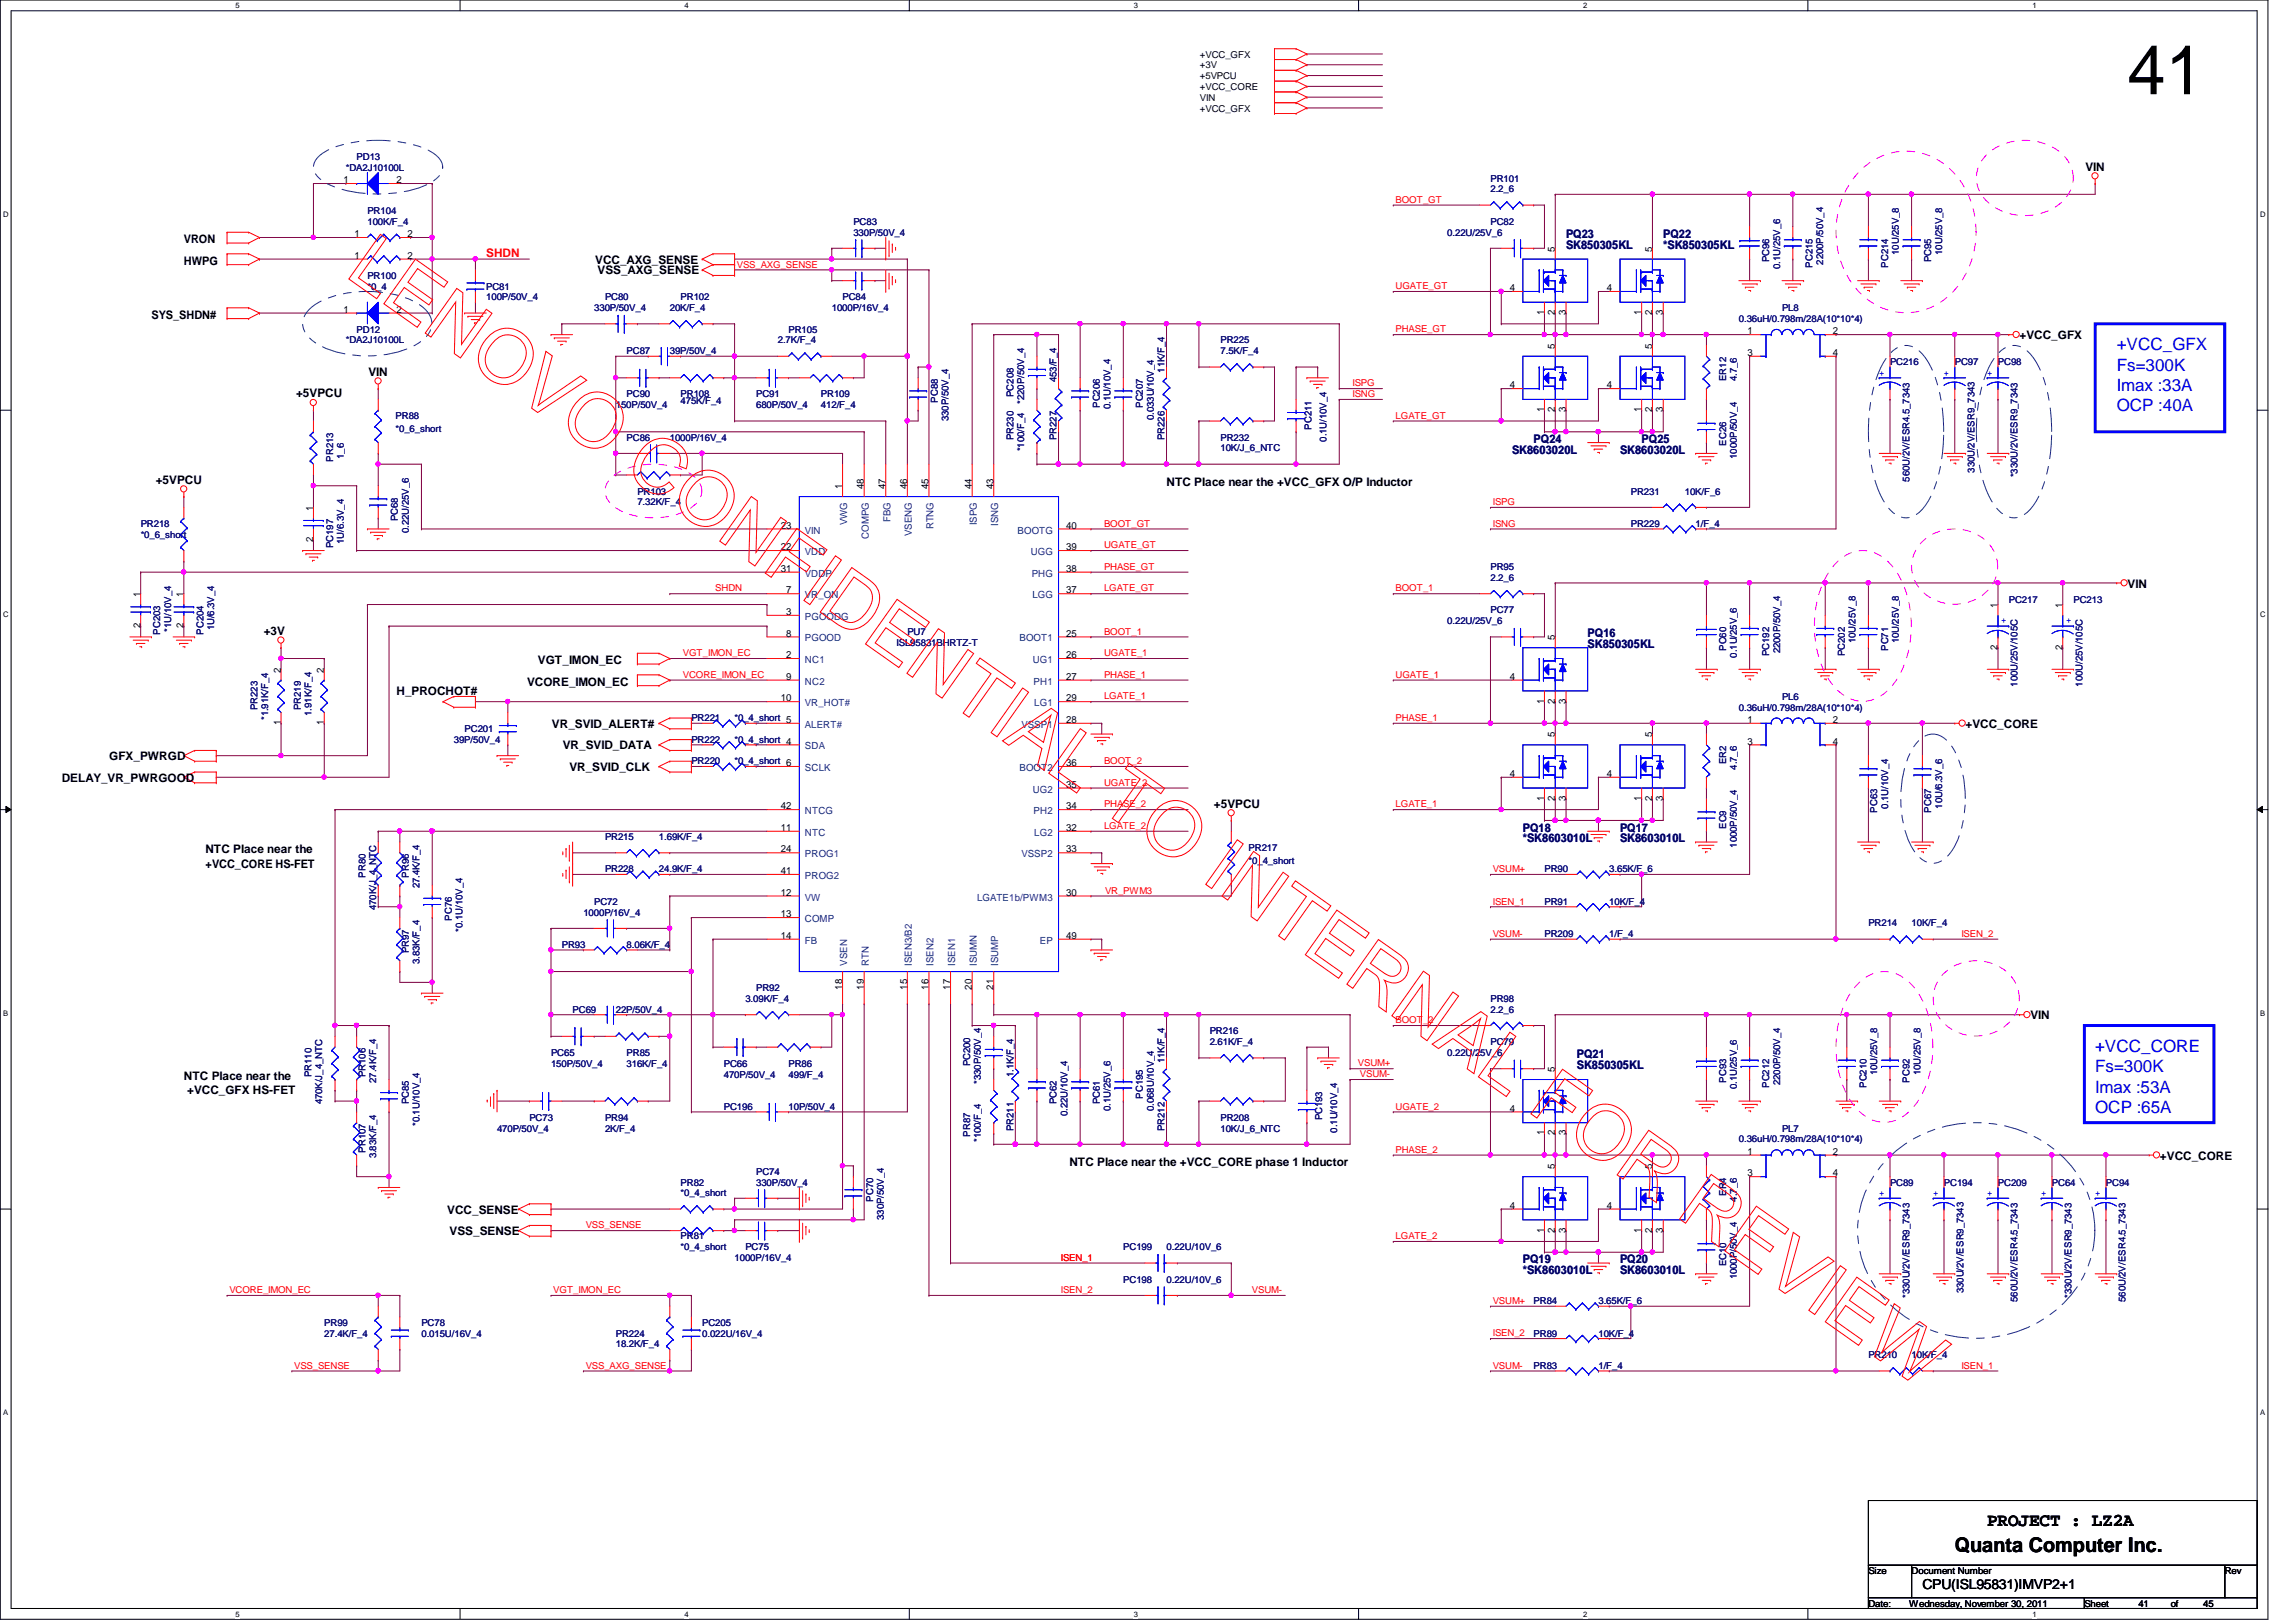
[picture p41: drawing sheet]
<svg xmlns="http://www.w3.org/2000/svg" width="297mm" height="210mm" viewBox="0 0 297 210" stroke-linecap="round" stroke-linejoin="round" font-family="sans-serif">
<defs><g id="words">
<text font-size="8.9" x="275.2" y="12.2">41</text>
<text font-size="2.6" x="252.9" y="200.8">Quanta Computer Inc.</text>
<text font-size="2.4" x="257.1" y="197.5">PROJECT : LZ2A</text>
<g font-size="2.2" fill="#00f">
<text x="273.9" y="45.3">+VCC_GFX</text>
<text x="273.9" y="48">Fs=300K</text>
<text x="273.9" y="50.6">Imax :33A</text>
<text x="273.9" y="53.2">OCP :40A</text>
<text x="271.1" y="136.1">+VCC_CORE</text>
<text x="271.1" y="138.8">Fs=300K</text>
<text x="271.1" y="141.4">Imax :53A</text>
<text x="271.1" y="144">OCP :65A</text>
</g>
<text font-size="1.8" x="248.7" y="205.6">CPU(ISL95831)IMVP2+1</text>
<g font-size="1.5">
<text x="269.8" y="22.1">VIN</text>
<text x="23.8" y="34.3">HWPG</text>
<text x="23.8" y="31.5">VRON</text>
<text x="77" y="34.1">VCC_AXG_SENSE</text>
<text x="77.3" y="35.5">VSS_AXG_SENSE</text>
<text x="19.6" y="41.3">SYS_SHDN#</text>
<text x="261.3" y="43.9">+VCC_GFX</text>
<text x="38.3" y="51.4">+5VPCU</text>
<text x="47.7" y="48.6">VIN</text>
<text x="20.1" y="62.6">+5VPCU</text>
<text x="150.9" y="62.9">NTC Place near the +VCC_GFX O/P Inductor</text>
<text x="275.2" y="76">VIN</text>
<text x="34.1" y="82.2">+3V</text>
<text x="68.2" y="88.8">VCORE_IMON_EC</text>
<text x="69.6" y="86">VGT_IMON_EC</text>
<text x="51.3" y="90">H_PROCHOT#</text>
<text x="71.4" y="94.2">VR_SVID_ALERT#</text>
<text x="254.3" y="94.2">+VCC_CORE</text>
<text x="8" y="101.2">DELAY_VR_PWRGOOD</text>
<text x="14.1" y="98.4">GFX_PWRGD</text>
<text x="72.8" y="97">VR_SVID_DATA</text>
<text x="73.7" y="99.8">VR_SVID_CLK</text>
<text x="157.1" y="104.5">+5VPCU</text>
<text x="26.6" y="110.4">NTC Place near the</text>
<text x="26.6" y="112.3">+VCC_CORE HS-FET</text>
<text x="262.7" y="131.9">VIN</text>
<text x="23.8" y="139.7">NTC Place near the</text>
<text x="24.2" y="141.6">+VCC_GFX HS-FET</text>
<text x="138.3" y="150.9">NTC Place near the +VCC_CORE phase 1 Inductor</text>
<text x="279.4" y="150.1">+VCC_CORE</text>
<text x="57.9" y="157.1">VCC_SENSE</text>
<text x="58.2" y="159.9">VSS_SENSE</text>
</g>
<text font-size="1.5" fill="#f00" x="62.9" y="33.2">SHDN</text>
<g font-size="1.5" fill="#000080">
<text x="202.6" y="30.8">PQ23</text>
<text x="202.6" y="32.2">SK850305KL</text>
<text x="215.2" y="30.8">PQ22</text>
<text x="215.2" y="32.2">*SK850305KL</text>
<text x="195.6" y="58.7">SK8603020L</text>
<text x="198.4" y="57.3">PQ24</text>
<text x="209.6" y="58.7">SK8603020L</text>
<text x="212.4" y="57.3">PQ25</text>
<text x="205.4" y="82.5">PQ16</text>
<text x="205.4" y="83.9">SK850305KL</text>
<text x="197" y="107.6">PQ18</text>
<text x="209.6" y="107.6">PQ17</text>
<text x="197" y="109">*SK8603010L</text>
<text x="209.6" y="109">SK8603010L</text>
<text x="204" y="136.9">PQ21</text>
<text x="204" y="138.3">SK850305KL</text>
<text x="197" y="163.5">PQ19</text>
<text x="197" y="164.9">*SK8603010L</text>
<text x="209.6" y="163.5">PQ20</text>
<text x="209.6" y="164.9">SK8603010L</text>
</g>
<g font-size="1.3">
<text x="44.4" y="23.7">1</text>
<text x="51.3" y="23.7">2</text>
<text x="45.8" y="33.5">1</text>
<text x="45.8" y="30.7">1</text>
<text x="52.7" y="33.5">2</text>
<text x="52.7" y="30.7">2</text>
<text x="201.2" y="32.6" transform="rotate(-90 201.2 32.6)">5</text>
<text x="213.7" y="32.6" transform="rotate(-90 213.7 32.6)">5</text>
<text x="44.4" y="40.5">1</text>
<text x="51.3" y="40.5">2</text>
<text x="195.3" y="37.7">4</text>
<text x="199.8" y="40.8" transform="rotate(-90 199.8 40.8)">1</text>
<text x="201.2" y="40.8" transform="rotate(-90 201.2 40.8)">2</text>
<text x="202.6" y="40.8" transform="rotate(-90 202.6 40.8)">3</text>
<text x="207.9" y="37.7">4</text>
<text x="212.3" y="40.8" transform="rotate(-90 212.3 40.8)">1</text>
<text x="213.7" y="40.8" transform="rotate(-90 213.7 40.8)">2</text>
<text x="215.1" y="40.8" transform="rotate(-90 215.1 40.8)">3</text>
<text x="201.2" y="45.1" transform="rotate(-90 201.2 45.1)">5</text>
<text x="213.7" y="45.1" transform="rotate(-90 213.7 45.1)">5</text>
<text x="226.1" y="43.3">1</text>
<text x="226.1" y="46.1">3</text>
<text x="237.1" y="43.3">2</text>
<text x="237.1" y="46.1">4</text>
<text x="195.3" y="50.2">4</text>
<text x="199.8" y="53.3" transform="rotate(-90 199.8 53.3)">1</text>
<text x="201.2" y="53.3" transform="rotate(-90 201.2 53.3)">2</text>
<text x="202.6" y="53.3" transform="rotate(-90 202.6 53.3)">3</text>
<text x="207.9" y="50.2">4</text>
<text x="212.3" y="53.3" transform="rotate(-90 212.3 53.3)">1</text>
<text x="213.7" y="53.3" transform="rotate(-90 213.7 53.3)">2</text>
<text x="215.1" y="53.3" transform="rotate(-90 215.1 53.3)">3</text>
<text x="109" y="63.3" transform="rotate(-90 109 63.3)">1</text>
<text x="111.8" y="63.3" transform="rotate(-90 111.8 63.3)">48</text>
<text x="114.6" y="63.3" transform="rotate(-90 114.6 63.3)">47</text>
<text x="117.3" y="63.3" transform="rotate(-90 117.3 63.3)">46</text>
<text x="120.1" y="63.3" transform="rotate(-90 120.1 63.3)">45</text>
<text x="125.7" y="63.3" transform="rotate(-90 125.7 63.3)">44</text>
<text x="128.5" y="63.3" transform="rotate(-90 128.5 63.3)">43</text>
<text x="40.5" y="70.1" transform="rotate(-90 40.5 70.1)">2</text>
<text x="40.5" y="66.1" transform="rotate(-90 40.5 66.1)">1</text>
<text x="101" y="71.2">22</text>
<text x="101" y="68.4">23</text>
<text x="137.9" y="71.2">39</text>
<text x="137.9" y="68.4">40</text>
<text x="18.2" y="77.3" transform="rotate(-90 18.2 77.3)">1</text>
<text x="23.7" y="77.3" transform="rotate(-90 23.7 77.3)">1</text>
<text x="101" y="74">31</text>
<text x="101.7" y="76.8">7</text>
<text x="137.9" y="76.8">37</text>
<text x="137.9" y="74">38</text>
<text x="18.2" y="81.3" transform="rotate(-90 18.2 81.3)">2</text>
<text x="23.7" y="81.3" transform="rotate(-90 23.7 81.3)">2</text>
<text x="101.7" y="79.6">3</text>
<text x="101.7" y="82.4">8</text>
<text x="137.9" y="82.4">25</text>
<text x="201.2" y="82.8" transform="rotate(-90 201.2 82.8)">5</text>
<text x="258.4" y="78.7" transform="rotate(-90 258.4 78.7)">1</text>
<text x="266.8" y="78.7" transform="rotate(-90 266.8 78.7)">1</text>
<text x="36.3" y="87" transform="rotate(-90 36.3 87)">2</text>
<text x="41.9" y="87" transform="rotate(-90 41.9 87)">2</text>
<text x="101.7" y="85.2">2</text>
<text x="101.7" y="88">9</text>
<text x="137.9" y="85.2">26</text>
<text x="137.9" y="88">27</text>
<text x="195.3" y="88">4</text>
<text x="258.4" y="84.1" transform="rotate(-90 258.4 84.1)">2</text>
<text x="266.8" y="84.1" transform="rotate(-90 266.8 84.1)">2</text>
<text x="36.3" y="93.9" transform="rotate(-90 36.3 93.9)">1</text>
<text x="41.9" y="93.9" transform="rotate(-90 41.9 93.9)">1</text>
<text x="101" y="90.8">10</text>
<text x="137.9" y="93.6">28</text>
<text x="137.9" y="90.8">29</text>
<text x="199.8" y="91.1" transform="rotate(-90 199.8 91.1)">1</text>
<text x="201.2" y="95.4" transform="rotate(-90 201.2 95.4)">5</text>
<text x="201.2" y="91.1" transform="rotate(-90 201.2 91.1)">2</text>
<text x="202.6" y="91.1" transform="rotate(-90 202.6 91.1)">3</text>
<text x="213.7" y="95.4" transform="rotate(-90 213.7 95.4)">5</text>
<text x="226.1" y="93.6">1</text>
<text x="237.1" y="93.6">2</text>
<text x="137.9" y="101.9">35</text>
<text x="137.9" y="99.1">36</text>
<text x="195.3" y="100.5">4</text>
<text x="207.9" y="100.5">4</text>
<text x="226.1" y="96.4">3</text>
<text x="237.1" y="96.4">4</text>
<text x="101" y="107.5">11</text>
<text x="101" y="104.7">42</text>
<text x="137.9" y="107.5">32</text>
<text x="137.9" y="104.7">34</text>
<text x="199.8" y="103.6" transform="rotate(-90 199.8 103.6)">1</text>
<text x="201.2" y="103.6" transform="rotate(-90 201.2 103.6)">2</text>
<text x="202.6" y="103.6" transform="rotate(-90 202.6 103.6)">3</text>
<text x="212.3" y="103.6" transform="rotate(-90 212.3 103.6)">1</text>
<text x="213.7" y="103.6" transform="rotate(-90 213.7 103.6)">2</text>
<text x="215.1" y="103.6" transform="rotate(-90 215.1 103.6)">3</text>
<text x="101" y="110.3">24</text>
<text x="101" y="113.1">41</text>
<text x="137.9" y="110.3">33</text>
<text x="101" y="115.9">12</text>
<text x="101" y="118.7">13</text>
<text x="137.9" y="115.9">30</text>
<text x="101" y="121.5">14</text>
<text x="137.9" y="121.5">49</text>
<text x="109" y="128.1" transform="rotate(-90 109 128.1)">18</text>
<text x="111.8" y="128.1" transform="rotate(-90 111.8 128.1)">19</text>
<text x="117.3" y="128.1" transform="rotate(-90 117.3 128.1)">15</text>
<text x="120.1" y="128.1" transform="rotate(-90 120.1 128.1)">16</text>
<text x="122.9" y="128.1" transform="rotate(-90 122.9 128.1)">17</text>
<text x="125.7" y="128.1" transform="rotate(-90 125.7 128.1)">20</text>
<text x="128.5" y="128.1" transform="rotate(-90 128.5 128.1)">21</text>
<text x="195.3" y="143.8">4</text>
<text x="201.2" y="138.7" transform="rotate(-90 201.2 138.7)">5</text>
<text x="199.8" y="146.9" transform="rotate(-90 199.8 146.9)">1</text>
<text x="201.2" y="146.9" transform="rotate(-90 201.2 146.9)">2</text>
<text x="202.6" y="146.9" transform="rotate(-90 202.6 146.9)">3</text>
<text x="226.1" y="149.4">1</text>
<text x="237.1" y="149.4">2</text>
<text x="201.2" y="151.3" transform="rotate(-90 201.2 151.3)">5</text>
<text x="213.7" y="151.3" transform="rotate(-90 213.7 151.3)">5</text>
<text x="226.1" y="152.2">3</text>
<text x="237.1" y="152.2">4</text>
<text x="195.3" y="156.4">4</text>
<text x="199.8" y="159.5" transform="rotate(-90 199.8 159.5)">1</text>
<text x="201.2" y="159.5" transform="rotate(-90 201.2 159.5)">2</text>
<text x="202.6" y="159.5" transform="rotate(-90 202.6 159.5)">3</text>
<text x="207.9" y="156.4">4</text>
<text x="212.3" y="159.5" transform="rotate(-90 212.3 159.5)">1</text>
<text x="213.7" y="159.5" transform="rotate(-90 213.7 159.5)">2</text>
<text x="215.1" y="159.5" transform="rotate(-90 215.1 159.5)">3</text>
</g>
<g font-size="1.3" fill="#004080">
<text x="104.1" y="71.8">VDD</text>
<text x="104.1" y="69">VIN</text>
<text x="109.6" y="68" transform="rotate(-90 109.6 68)">VWG</text>
<text x="112.4" y="69.7" transform="rotate(-90 112.4 69.7)">COMPG</text>
<text x="115.2" y="67.6" transform="rotate(-90 115.2 67.6)">FBG</text>
<text x="118" y="69.4" transform="rotate(-90 118 69.4)">VSENG</text>
<text x="120.8" y="68.5" transform="rotate(-90 120.8 68.5)">RTNG</text>
<text x="126.4" y="68" transform="rotate(-90 126.4 68)">ISPG</text>
<text x="129.2" y="68" transform="rotate(-90 129.2 68)">ISNG</text>
<text x="131.7" y="69">BOOTG</text>
<text x="133.3" y="71.8">UGG</text>
<text x="104.1" y="77.4">VR_ON</text>
<text x="104.1" y="74.6">VDDP</text>
<text x="133.5" y="74.6">PHG</text>
<text x="133.6" y="77.4">LGG</text>
<text x="104.1" y="80.2">PGOODG</text>
<text x="104.1" y="83">PGOOD</text>
<text x="131.9" y="83">BOOT1</text>
<text x="104.1" y="85.8">NC1</text>
<text x="104.1" y="88.6">NC2</text>
<text x="133.6" y="85.8">UG1</text>
<text x="133.7" y="88.6">PH1</text>
<text x="104.1" y="94.2">ALERT#</text>
<text x="104.1" y="91.4">VR_HOT#</text>
<text x="132.2" y="94.2">VSSP1</text>
<text x="133.8" y="91.4">LG1</text>
<text x="104.1" y="97">SDA</text>
<text x="104.1" y="99.8">SCLK</text>
<text x="131.9" y="99.8">BOOT2</text>
<text x="104.1" y="105.4">NTCG</text>
<text x="133.6" y="102.6">UG2</text>
<text x="133.7" y="105.4">PH2</text>
<text x="104.1" y="108.2">NTC</text>
<text x="104.1" y="111">PROG1</text>
<text x="104.1" y="113.7">PROG2</text>
<text x="132.2" y="111">VSSP2</text>
<text x="133.8" y="108.2">LG2</text>
<text x="104.1" y="116.5">VW</text>
<text x="104.1" y="119.3">COMP</text>
<text x="126.4" y="116.5">LGATE1b/PWM3</text>
<text x="104.1" y="122.1">FB</text>
<text x="109.6" y="125" transform="rotate(-90 109.6 125)">VSEN</text>
<text x="112.4" y="125" transform="rotate(-90 112.4 125)">RTN</text>
<text x="118" y="125" transform="rotate(-90 118 125)">ISEN3/B2</text>
<text x="120.8" y="125" transform="rotate(-90 120.8 125)">ISEN2</text>
<text x="123.6" y="125" transform="rotate(-90 123.6 125)">ISEN1</text>
<text x="126.4" y="125" transform="rotate(-90 126.4 125)">ISUMN</text>
<text x="129.2" y="125" transform="rotate(-90 129.2 125)">ISUMP</text>
<text x="134.5" y="122.1">EP</text>
</g>
<g font-size="1.2">
<text x="155.2" y="7.5">+VCC_GFX</text>
<text x="155.2" y="8.8">+3V</text>
<text x="155.2" y="10.2">+5VPCU</text>
<text x="155.2" y="11.6">+VCC_CORE</text>
<text x="155.2" y="13">VIN</text>
<text x="155.2" y="14.4">+VCC_GFX</text>
<text x="241.7" y="203.7">Size</text>
<text x="247.3" y="203.7">Document Number</text>
<text x="287.8" y="203.7">Rev</text>
<text x="241.7" y="207.9">Date:</text>
<text x="247" y="207.9">Wednesday, November 30, 2011</text>
<text x="269.7" y="207.9">Sheet</text>
<text x="276.6" y="207.9">41</text>
<text x="280.8" y="207.9">of</text>
<text x="285" y="207.9">45</text>
</g>
<g font-size="1.2" fill="#000080">
<text x="44.7" y="22.1">*DA2J10100L</text>
<text x="46.1" y="20.7">PD13</text>
<text x="192.8" y="23.5">PR101</text>
<text x="47.5" y="27.7">PR104</text>
<text x="47.5" y="29.1">100K/F_4</text>
<text x="110.4" y="29.1">PC83</text>
<text x="192.8" y="24.9">2.2_6</text>
<text x="192.8" y="29.1">PC82</text>
<text x="110.4" y="30.5">330P/50V_4</text>
<text x="187.2" y="30.5">0.22U/25V_6</text>
<text x="228.9" y="34" transform="rotate(-90 228.9 34)">PC96</text>
<text x="230.3" y="34.8" transform="rotate(-90 230.3 34.8)">0.1U/25V_6</text>
<text x="234.5" y="34.6" transform="rotate(-90 234.5 34.6)">PC215</text>
<text x="235.9" y="34.2" transform="rotate(-90 235.9 34.2)">2200P/50V_4</text>
<text x="244.3" y="34.6" transform="rotate(-90 244.3 34.6)">PC214</text>
<text x="245.7" y="33" transform="rotate(-90 245.7 33)">10U/25V_8</text>
<text x="249.8" y="34" transform="rotate(-90 249.8 34)">PC95</text>
<text x="251.2" y="33" transform="rotate(-90 251.2 33)">10U/25V_8</text>
<text x="47.5" y="36.1">PR100</text>
<text x="47.5" y="37.5">*0_4</text>
<text x="62.9" y="37.5">PC81</text>
<text x="62.9" y="38.9">100P/50V_4</text>
<text x="76.9" y="40.3">330P/50V_4</text>
<text x="78.3" y="38.9">PC80</text>
<text x="86.7" y="40.3">20K/F_4</text>
<text x="88.1" y="38.9">PR102</text>
<text x="107.6" y="40.3">1000P/16V_4</text>
<text x="109" y="38.9">PC84</text>
<text x="225" y="41.7">0.36uH/0.798m/28A(10*10*4)</text>
<text x="230.5" y="40.3">PL8</text>
<text x="44.7" y="44.4">*DA2J10100L</text>
<text x="46.1" y="43.1">PD12</text>
<text x="81.1" y="45.8">PC87</text>
<text x="86.7" y="45.8">39P/50V_4</text>
<text x="100.6" y="44.4">2.7K/F_4</text>
<text x="102" y="43.1">PR105</text>
<text x="157.9" y="44.4">PR225</text>
<text x="157.9" y="45.8">7.5K/F_4</text>
<text x="244.5" y="47.2">PC216</text>
<text x="252.9" y="47.2">PC97</text>
<text x="258.5" y="47.2">PC98</text>
<text x="79.7" y="52.8">150P/50V_4</text>
<text x="81.1" y="51.4">PC90</text>
<text x="88.1" y="51.4">PR108</text>
<text x="88.1" y="52.3">475K/F_4</text>
<text x="97.8" y="51.4">PC91</text>
<text x="97.8" y="52.8">680P/50V_4</text>
<text x="106.2" y="51.4">PR109</text>
<text x="106.2" y="52.8">412/F_4</text>
<text x="121.3" y="52.1" transform="rotate(-90 121.3 52.1)">PC88</text>
<text x="131.1" y="51.4" transform="rotate(-90 131.1 51.4)">PC208</text>
<text x="132.5" y="52.2" transform="rotate(-90 132.5 52.2)">*220P/50V_4</text>
<text x="136.7" y="49.4" transform="rotate(-90 136.7 49.4)">453/F_4</text>
<text x="142.3" y="52.8" transform="rotate(-90 142.3 52.8)">PC206</text>
<text x="143.7" y="53" transform="rotate(-90 143.7 53)">0.1U/10V_4</text>
<text x="147.9" y="52.8" transform="rotate(-90 147.9 52.8)">PC207</text>
<text x="150.7" y="48.2" transform="rotate(-90 150.7 48.2)">11K/F_4</text>
<text x="223.3" y="49.3" transform="rotate(-90 223.3 49.3)">ER12</text>
<text x="224.7" y="49.3" transform="rotate(-90 224.7 49.3)">4.7_6</text>
<text x="43.1" y="59.8" transform="rotate(-90 43.1 59.8)">PR213</text>
<text x="44.5" y="59.4" transform="rotate(-90 44.5 59.4)">1_6</text>
<text x="51.2" y="54.2">PR88</text>
<text x="51.2" y="55.9">*0_6_short</text>
<text x="81.1" y="57">PC86</text>
<text x="86.7" y="57">1000P/16V_4</text>
<text x="122.7" y="54.5" transform="rotate(-90 122.7 54.5)">330P/50V_4</text>
<text x="131.1" y="57" transform="rotate(-90 131.1 57)">PR230</text>
<text x="132.5" y="58.4" transform="rotate(-90 132.5 58.4)">*100/F_4</text>
<text x="136.7" y="57" transform="rotate(-90 136.7 57)">PR227</text>
<text x="149.3" y="54.4" transform="rotate(-90 149.3 54.4)">0.033U/10V_4</text>
<text x="150.7" y="57" transform="rotate(-90 150.7 57)">PR226</text>
<text x="157.9" y="57">PR232</text>
<text x="157.9" y="58.4">10K/J_6_NTC</text>
<text x="169.7" y="55.6" transform="rotate(-90 169.7 55.6)">PC211</text>
<text x="171.6" y="57.1" transform="rotate(-90 171.6 57.1)">0.1U/10V_4</text>
<text x="223.3" y="57.7" transform="rotate(-90 223.3 57.7)">EC26</text>
<text x="224.7" y="59.4" transform="rotate(-90 224.7 59.4)">1000P/50V_4</text>
<text x="82.5" y="64">PR103</text>
<text x="82.5" y="65.4">7.32K/F_4</text>
<text x="211" y="64">PR231</text>
<text x="218" y="64">10K/F_6</text>
<text x="247.1" y="62.3" transform="rotate(-90 247.1 62.3)">560U/2V/ESR4.5_7343</text>
<text x="255.4" y="61.2" transform="rotate(-90 255.4 61.2)">330U/2V/ESR9_7343</text>
<text x="261" y="61.8" transform="rotate(-90 261 61.8)">*330U/2V/ESR9_7343</text>
<text x="18.2" y="68.2">PR218</text>
<text x="18.2" y="69.6">*0_6_short</text>
<text x="43.1" y="71" transform="rotate(-90 43.1 71)">PC197</text>
<text x="44.5" y="70.4" transform="rotate(-90 44.5 70.4)">1U/6.3V_4</text>
<text x="51.5" y="67.5" transform="rotate(-90 51.5 67.5)">PC68</text>
<text x="52.9" y="69" transform="rotate(-90 52.9 69)">0.22U/25V_6</text>
<text x="211" y="68.2">PR229</text>
<text x="219.4" y="68.2">1/F_4</text>
<text x="192.8" y="73.8">PR95</text>
<text x="192.8" y="75.2">2.2_6</text>
<text x="259.9" y="78">PC217</text>
<text x="268.3" y="78">PC213</text>
<text x="20.7" y="82.1" transform="rotate(-90 20.7 82.1)">PC203</text>
<text x="22.1" y="81.7" transform="rotate(-90 22.1 81.7)">*1U/10V_4</text>
<text x="26.3" y="82.1" transform="rotate(-90 26.3 82.1)">PC204</text>
<text x="27.7" y="81.6" transform="rotate(-90 27.7 81.6)">1U/6.3V_4</text>
<text x="116" y="83.6">ISL95831BHRTZ-T</text>
<text x="117.4" y="82.2">PU7</text>
<text x="187.2" y="80.8">0.22U/25V_6</text>
<text x="192.8" y="79.4">PC77</text>
<text x="240.1" y="83.3" transform="rotate(-90 240.1 83.3)">10U/25V_8</text>
<text x="245.7" y="83.3" transform="rotate(-90 245.7 83.3)">10U/25V_8</text>
<text x="223.3" y="84.2" transform="rotate(-90 223.3 84.2)">PC60</text>
<text x="224.7" y="85.1" transform="rotate(-90 224.7 85.1)">0.1U/25V_6</text>
<text x="228.9" y="84.9" transform="rotate(-90 228.9 84.9)">PC192</text>
<text x="230.3" y="84.5" transform="rotate(-90 230.3 84.5)">2200P/50V_4</text>
<text x="238.7" y="84.9" transform="rotate(-90 238.7 84.9)">PC202</text>
<text x="244.3" y="84.2" transform="rotate(-90 244.3 84.2)">PC71</text>
<text x="261" y="88.9" transform="rotate(-90 261 88.9)">100U/25V/105C</text>
<text x="269.4" y="88.9" transform="rotate(-90 269.4 88.9)">100U/25V/105C</text>
<text x="33.3" y="91.9" transform="rotate(-90 33.3 91.9)">PR223</text>
<text x="34.7" y="93.2" transform="rotate(-90 34.7 93.2)">*1.91K/F_4</text>
<text x="38.9" y="91.9" transform="rotate(-90 38.9 91.9)">PR219</text>
<text x="40.3" y="92.6" transform="rotate(-90 40.3 92.6)">1.91K/F_4</text>
<text x="60.1" y="94.7">PC201</text>
<text x="89.4" y="93.3">PR221</text>
<text x="95" y="93.3">*0_4_short 5</text>
<text x="225" y="91.9">0.36uH/0.798m/28A(10*10*4)</text>
<text x="230.5" y="90.6">PL6</text>
<text x="58.7" y="96.1">39P/50V_4</text>
<text x="89.4" y="98.9">PR220</text>
<text x="89.4" y="96.1">PR222</text>
<text x="95" y="98.9">*0_4_short 6</text>
<text x="95" y="96.1">*0_4_short 4</text>
<text x="223.3" y="98.9" transform="rotate(-90 223.3 98.9)">ER2</text>
<text x="224.7" y="99.6" transform="rotate(-90 224.7 99.6)">4.7_6</text>
<text x="223.3" y="107.3" transform="rotate(-90 223.3 107.3)">EC9</text>
<text x="242.9" y="105.2" transform="rotate(-90 242.9 105.2)">PC63</text>
<text x="244.3" y="104.6" transform="rotate(-90 244.3 104.6)">0.1U/10V_4</text>
<text x="249.8" y="105.2" transform="rotate(-90 249.8 105.2)">PC67</text>
<text x="251.2" y="104.6" transform="rotate(-90 251.2 104.6)">10U/6.3V_6</text>
<text x="47.3" y="113.6" transform="rotate(-90 47.3 113.6)">PR80</text>
<text x="52.9" y="113.6" transform="rotate(-90 52.9 113.6)">PR96</text>
<text x="78.3" y="108.7">PR215</text>
<text x="78.3" y="112.9">PR228</text>
<text x="85.3" y="108.7">1.69K/F_4</text>
<text x="85.3" y="112.9">24.9K/F_4</text>
<text x="161.5" y="110.1">PR217</text>
<text x="161.5" y="111.8">*0_4_short</text>
<text x="199.8" y="112.9">PR90</text>
<text x="208.2" y="112.9">3.65K/F_6</text>
<text x="224.7" y="109.7" transform="rotate(-90 224.7 109.7)">1000P/50V_4</text>
<text x="48.7" y="117.8" transform="rotate(-90 48.7 117.8)">470K/J_4_NTC</text>
<text x="54.3" y="115" transform="rotate(-90 54.3 115)">27.4K/F_4</text>
<text x="58.5" y="119.2" transform="rotate(-90 58.5 119.2)">PC76</text>
<text x="75.5" y="118.5">1000P/16V_4</text>
<text x="76.9" y="117.1">PC72</text>
<text x="199.8" y="117.1">PR91</text>
<text x="208.2" y="117.1">10K/F_4</text>
<text x="241.7" y="119.9">PR214</text>
<text x="247.3" y="119.9">10K/F_4</text>
<text x="52.9" y="123.4" transform="rotate(-90 52.9 123.4)">PR97</text>
<text x="54.3" y="124.8" transform="rotate(-90 54.3 124.8)">3.83K/F_4</text>
<text x="59.9" y="120.6" transform="rotate(-90 59.9 120.6)">*0.1U/10V_4</text>
<text x="72.7" y="122.7">PR93</text>
<text x="81.1" y="122.7">8.06K/F_4</text>
<text x="199.8" y="121.3">PR209</text>
<text x="208.2" y="121.3">1/F_4</text>
<text x="74.1" y="131.1">PC69</text>
<text x="79.7" y="131.1">22P/50V_4</text>
<text x="96.4" y="129.7">3.09K/F_4</text>
<text x="97.8" y="128.3">PR92</text>
<text x="192.8" y="129.7">PR98</text>
<text x="192.8" y="131.1">2.2_6</text>
<text x="71.3" y="136.7">PC65</text>
<text x="81.1" y="136.7">PR85</text>
<text x="150.7" y="137.6" transform="rotate(-90 150.7 137.6)">11K/F_4</text>
<text x="156.5" y="133.9">PR216</text>
<text x="156.5" y="135.3">2.61K/F_4</text>
<text x="187.2" y="136.7">0.22U/25V_6</text>
<text x="192.8" y="135.3">PC79</text>
<text x="40.3" y="139.4" transform="rotate(-90 40.3 139.4)">PR110</text>
<text x="41.7" y="142.9" transform="rotate(-90 41.7 142.9)">470K/J_4_NTC</text>
<text x="47.3" y="139.4" transform="rotate(-90 47.3 139.4)">PR106</text>
<text x="48.7" y="140.1" transform="rotate(-90 48.7 140.1)">27.4K/F_4</text>
<text x="52.9" y="142.9" transform="rotate(-90 52.9 142.9)">PC85</text>
<text x="71.3" y="138">150P/50V_4</text>
<text x="81.1" y="138">316K/F_4</text>
<text x="93.6" y="138">PC66</text>
<text x="93.6" y="139.4">470P/50V_4</text>
<text x="93.6" y="143.6">PC196</text>
<text x="102" y="143.6">10P/50V_4</text>
<text x="102" y="138">PR86</text>
<text x="102" y="139.4">499/F_4</text>
<text x="125.5" y="138" transform="rotate(-90 125.5 138)">PC200</text>
<text x="126.9" y="140.3" transform="rotate(-90 126.9 140.3)">*330P/50V_4</text>
<text x="131.1" y="139.4" transform="rotate(-90 131.1 139.4)">1.1K/F_4</text>
<text x="136.7" y="142.9" transform="rotate(-90 136.7 142.9)">PC62</text>
<text x="142.3" y="142.9" transform="rotate(-90 142.3 142.9)">PC61</text>
<text x="143.7" y="143.8" transform="rotate(-90 143.7 143.8)">0.1U/25V_6</text>
<text x="147.9" y="142.2" transform="rotate(-90 147.9 142.2)">PC195</text>
<text x="149.3" y="143.8" transform="rotate(-90 149.3 143.8)">0.068U/10V_4</text>
<text x="223.3" y="140.1" transform="rotate(-90 223.3 140.1)">PC93</text>
<text x="224.7" y="141" transform="rotate(-90 224.7 141)">0.1U/25V_6</text>
<text x="228.9" y="140.8" transform="rotate(-90 228.9 140.8)">PC212</text>
<text x="230.3" y="140.4" transform="rotate(-90 230.3 140.4)">2200P/50V_4</text>
<text x="241.5" y="140.8" transform="rotate(-90 241.5 140.8)">PC210</text>
<text x="242.9" y="139.1" transform="rotate(-90 242.9 139.1)">10U/25V_8</text>
<text x="247.1" y="140.1" transform="rotate(-90 247.1 140.1)">PC92</text>
<text x="248.5" y="139.1" transform="rotate(-90 248.5 139.1)">10U/25V_8</text>
<text x="47.3" y="149.2" transform="rotate(-90 47.3 149.2)">PR107</text>
<text x="48.7" y="149.9" transform="rotate(-90 48.7 149.9)">3.83K/F_4</text>
<text x="54.3" y="145.7" transform="rotate(-90 54.3 145.7)">*0.1U/10V_4</text>
<text x="64.3" y="146.4">470P/50V_4</text>
<text x="68.5" y="145">PC73</text>
<text x="78.3" y="145">PR94</text>
<text x="78.3" y="146.4">2K/F_4</text>
<text x="125.5" y="147.1" transform="rotate(-90 125.5 147.1)">PR87</text>
<text x="126.9" y="147.8" transform="rotate(-90 126.9 147.8)">*100/F_4</text>
<text x="131.1" y="146.4" transform="rotate(-90 131.1 146.4)">PR211</text>
<text x="138.1" y="144.4" transform="rotate(-90 138.1 144.4)">0.22U/10V_4</text>
<text x="150.7" y="146.4" transform="rotate(-90 150.7 146.4)">PR212</text>
<text x="157.9" y="145">PR208</text>
<text x="157.9" y="146.4">10K/J_6_NTC</text>
<text x="171.1" y="145" transform="rotate(-90 171.1 145)">PC193</text>
<text x="173" y="146.6" transform="rotate(-90 173 146.6)">0.1U/10V_4</text>
<text x="225" y="147.8">0.36uH/0.798m/28A(10*10*4)</text>
<text x="230.5" y="146.4">PL7</text>
<text x="88.1" y="153.4">PR82</text>
<text x="88.1" y="154.8">*0_4_short</text>
<text x="97.8" y="152">PC74</text>
<text x="97.8" y="153.4">330P/50V_4</text>
<text x="112.9" y="155.5" transform="rotate(-90 112.9 155.5)">PC70</text>
<text x="223.3" y="154.8" transform="rotate(-90 223.3 154.8)">ER4</text>
<text x="224.7" y="155.5" transform="rotate(-90 224.7 155.5)">4.7_6</text>
<text x="244.5" y="153.4">PC89</text>
<text x="251.5" y="153.4">PC194</text>
<text x="258.5" y="153.4">PC209</text>
<text x="265.5" y="153.4">PC64</text>
<text x="272.5" y="153.4">PC94</text>
<text x="88.1" y="160.4">PR81</text>
<text x="88.1" y="161.8">*0_4_short</text>
<text x="96.4" y="161.8">PC75</text>
<text x="114.3" y="157.9" transform="rotate(-90 114.3 157.9)">330P/50V_4</text>
<text x="145.3" y="161.8">PC199</text>
<text x="150.9" y="161.8">0.22U/10V_6</text>
<text x="95" y="163.2">1000P/16V_4</text>
<text x="145.3" y="166">PC198</text>
<text x="150.9" y="166">0.22U/10V_6</text>
<text x="223.3" y="163.9" transform="rotate(-90 223.3 163.9)">EC10</text>
<text x="224.7" y="165.6" transform="rotate(-90 224.7 165.6)">1000P/50V_4</text>
<text x="247.1" y="167.9" transform="rotate(-90 247.1 167.9)">*330U/2V/ESR9_7343</text>
<text x="254" y="167.3" transform="rotate(-90 254 167.3)">330U/2V/ESR9_7343</text>
<text x="268" y="167.9" transform="rotate(-90 268 167.9)">*330U/2V/ESR9_7343</text>
<text x="41.9" y="171.6">PR99</text>
<text x="41.9" y="173">27.4K/F_4</text>
<text x="54.5" y="171.6">PC78</text>
<text x="54.5" y="173">0.015U/16V_4</text>
<text x="79.7" y="173">PR224</text>
<text x="90.8" y="171.6">PC205</text>
<text x="90.8" y="173">0.022U/16V_4</text>
<text x="198.4" y="168.8">PR84</text>
<text x="198.4" y="173">PR89</text>
<text x="206.8" y="168.8">3.65K/F_6</text>
<text x="206.8" y="173">10K/F_4</text>
<text x="261" y="168.5" transform="rotate(-90 261 168.5)">560U/2V/ESR4.5_7343</text>
<text x="275" y="168.5" transform="rotate(-90 275 168.5)">560U/2V/ESR4.5_7343</text>
<text x="79.7" y="174.4">18.2K/F_4</text>
<text x="198.4" y="177.2">PR83</text>
<text x="206.8" y="177.2">1/F_4</text>
<text x="241.7" y="175.8">PR210</text>
<text x="247.3" y="175.8">10K/F_4</text>
</g>
<g font-size="1.2" fill="#f00">
<text x="180.5" y="26.2">BOOT_GT</text>
<text x="95.3" y="34.6">VSS_AXG_SENSE</text>
<text x="180.5" y="37.4">UGATE_GT</text>
<text x="180.5" y="43">PHASE_GT</text>
<text x="175" y="50">ISPG</text>
<text x="175" y="51.4">ISNG</text>
<text x="180.5" y="54.2">LGATE_GT</text>
<text x="193.1" y="65.4">ISPG</text>
<text x="142.8" y="71">UGATE_GT</text>
<text x="142.8" y="68.2">BOOT_GT</text>
<text x="193.1" y="68.2">ISNG</text>
<text x="92.5" y="76.5">SHDN</text>
<text x="142.8" y="76.5">LGATE_GT</text>
<text x="142.8" y="73.7">PHASE_GT</text>
<text x="180.5" y="76.5">BOOT_1</text>
<text x="142.8" y="82.1">BOOT_1</text>
<text x="88.3" y="87.7">VCORE_IMON_EC</text>
<text x="88.3" y="84.9">VGT_IMON_EC</text>
<text x="142.8" y="84.9">UGATE_1</text>
<text x="142.8" y="87.7">PHASE_1</text>
<text x="180.5" y="87.7">UGATE_1</text>
<text x="142.8" y="90.5">LGATE_1</text>
<text x="180.5" y="93.3">PHASE_1</text>
<text x="142.8" y="101.7">UGATE_2</text>
<text x="142.8" y="98.9">BOOT_2</text>
<text x="142.8" y="107.3">LGATE_2</text>
<text x="142.8" y="104.5">PHASE_2</text>
<text x="180.5" y="104.5">LGATE_1</text>
<text x="193.1" y="112.9">VSUM+</text>
<text x="143" y="115.7">VR_PWM3</text>
<text x="193.1" y="117.1">ISEN_1</text>
<text x="193.1" y="121.2">VSUM-</text>
<text x="253.7" y="121.2">ISEN_2</text>
<text x="180.5" y="132.4">BOOT_2</text>
<text x="175.7" y="138">VSUM+</text>
<text x="175.9" y="139.4">VSUM-</text>
<text x="180.5" y="143.6">UGATE_2</text>
<text x="180.5" y="149.2">PHASE_2</text>
<text x="75.8" y="159">VSS_SENSE</text>
<text x="180.5" y="160.4">LGATE_2</text>
<text x="29.7" y="167.3">VCORE_IMON_EC</text>
<text x="71.6" y="167.3">VGT_IMON_EC</text>
<text x="137.2" y="163.2">ISEN_1</text>
<text x="137.2" y="167.3">ISEN_2</text>
<text x="162" y="167.3">VSUM-</text>
<text x="193.1" y="172.9">ISEN_2</text>
<text x="193.1" y="168.7">VSUM+</text>
<text x="38.1" y="177.1">VSS_SENSE</text>
<text x="75.8" y="177.1">VSS_AXG_SENSE</text>
<text x="193.1" y="177.1">VSUM-</text>
<text x="253.7" y="177.1">ISEN_1</text>
</g>
<g font-size="1.2" fill="#00f">
<text x="243.1" y="48.6">+</text>
<text x="251.5" y="48.6">+</text>
<text x="257.1" y="48.6">+</text>
<text x="258.9" y="80.6">+</text>
<text x="267.3" y="80.6">+</text>
<text x="243.1" y="154.8">+</text>
<text x="250.1" y="154.8">+</text>
<text x="257.1" y="154.8">+</text>
<text x="264.1" y="154.8">+</text>
<text x="271.1" y="154.8">+</text>
</g>
<g font-size="1">
<text x="30.5" y="1.1">5</text>
<text x="88.6" y="1.1">4</text>
<text x="146.7" y="1.1">3</text>
<text x="204.8" y="1.1">2</text>
<text x="262.9" y="1.1">1</text>
<text x=".4" y="28.1">D</text>
<text x="292.4" y="28.1">D</text>
<text x=".4" y="79.8">C</text>
<text x="292.4" y="79.8">C</text>
<text x=".4" y="131.5">B</text>
<text x="292.4" y="131.5">B</text>
<text x=".4" y="183.2">A</text>
<text x="292.4" y="183.2">A</text>
<text x="30.5" y="209.2">5</text>
<text x="88.6" y="209.2">4</text>
<text x="146.7" y="209.2">3</text>
<text x="204.8" y="209.2">2</text>
<text x="262.9" y="209.2">1</text>
</g>
</g></defs>
<path d="M0 0h293.4v209.5h-293.4zM1.4 1.4h290.6v206.8h-290.6z" fill="none" stroke="#000" stroke-width=".13"/>
<g fill="#fff">
<path d="M30.5 .2h.5v1.1h-.5z"/>
<path d="M30.5 208.3h.5v1.1h-.5z"/>
</g>
<path d="M59.5 0v1.4M59.5 208.2v1.3" fill="none" stroke="#000" stroke-width=".13"/>
<g fill="#fff">
<path d="M88.6 .2h.5v1.1h-.5z"/>
<path d="M88.6 208.3h.5v1.1h-.5z"/>
</g>
<path d="M117.6 0v1.4M117.6 208.2v1.3" fill="none" stroke="#000" stroke-width=".13"/>
<g fill="#fff">
<path d="M146.7 .2h.5v1.1h-.5z"/>
<path d="M146.7 208.3h.5v1.1h-.5z"/>
</g>
<path d="M175.8 0v1.4M175.8 208.2v1.3" fill="none" stroke="#000" stroke-width=".13"/>
<g fill="#fff">
<path d="M204.8 .2h.6v1.1h-.6z"/>
<path d="M204.8 208.3h.6v1.1h-.6z"/>
</g>
<path d="M233.9 0v1.4M233.9 208.2v1.3" fill="none" stroke="#000" stroke-width=".13"/>
<g fill="#fff">
<path d="M262.9 .2h.6v1.1h-.6z"/>
<path d="M262.9 208.3h.6v1.1h-.6z"/>
<path d="M.4 27.2h.7v1.1h-.7z"/>
<path d="M292.4 27.2h.7v1.1h-.7z"/>
<path d="M.4 78.9h.7v1.1h-.7z"/>
<path d="M292.4 78.9h.7v1.1h-.7z"/>
</g>
<path d="M0 53.1h1.4M292 53.1h1.4" fill="none" stroke="#000" stroke-width=".13"/>
<g fill="#fff">
<path d="M.4 130.6h.7v1.1h-.7z"/>
<path d="M292.4 130.6h.6v1.1h-.6z"/>
</g>
<path d="M0 104.8h1.4M.8 104.4l.6 .4-.6 .4zM292 104.8l.7-.4v.8zM292 104.8h1.4" fill="none" stroke="#000" stroke-width=".13"/>
<path d="M.8 104.4l.6 .4-.6 .4zM292 104.8l.7-.4v.8z" fill="#000"/>
<g fill="#fff">
<path d="M.4 182.3h.7v1.1h-.7z"/>
<path d="M292.4 182.3h.6v1.1h-.6z"/>
</g>
<path d="M0 156.5h1.4M292 156.5h1.4" fill="none" stroke="#000" stroke-width=".13"/>
<g fill="none" stroke="#800040" stroke-width=".13">
<path d="M169.1 7h.1M169.1 8.4h.1M169.1 9.8h.1M169.1 12.6h.1M169.1 14h.1M169.1 11.2h.1M169.1 7h9.8M169.1 8.4h9.8M169.1 9.8h9.8M169.1 12.6h9.8M169.1 14h9.8M169.1 11.2h9.8"/>
<path d="M215.2 43.3h.1M215.2 43.3h5.6M89.4 93.6h.1M89.4 93.6h1.4"/>
</g>
<circle cx="215.1" cy="43.3" r=".29" fill="#f0f"/>
<circle cx="215.1" cy="43.3" r=".29" fill="none" stroke="#f0f" stroke-width=".13"/>
<path d="M213.8 25.1h.1M213.8 25.1v7M141.1 99.2h.1M141.1 99.2h12.6M141.1 102h.1M141.1 102h12.6" fill="none" stroke="#800040" stroke-width=".13"/>
<circle cx="213.7" cy="25.1" r=".29" fill="#f0f"/>
<circle cx="213.7" cy="25.1" r=".29" fill="none" stroke="#f0f" stroke-width=".13"/>
<g fill="none" stroke="#800040" stroke-width=".13">
<path d="M180.3 37.7h.1M180.3 37.7h13.9M194.2 37.7h.1M194.2 37.7v4.2M213.8 25.1h.1M213.8 25.1h12.6M271.1 23.7h.1M271.1 23.7v1.4M72.7 41.9h.1M72.7 41.9v1.4M72.7 41.9h5.6M95 41.9h.1"/>
<path d="M95 41.9v4.2M103.4 131.3h4.2M106.2 135.5h.1M107.6 131.3h.1M107.6 131.3v4.2h-1.4M251.5 157.9h.1M251.5 157.9v6.9M208.2 169h.1M208.2 169h2.8M211 169h.1M211 169v4.2"/>
</g>
<circle cx="107.6" cy="131.3" r=".29" fill="#f0f"/>
<circle cx="107.6" cy="131.3" r=".29" fill="none" stroke="#f0f" stroke-width=".13"/>
<path d="M251.5 149.5h.1M251.5 149.5h7" fill="none" stroke="#800040" stroke-width=".13"/>
<circle cx="251.5" cy="149.5" r=".29" fill="#f0f"/>
<circle cx="251.5" cy="149.5" r=".29" fill="none" stroke="#f0f" stroke-width=".13"/>
<path d="M64.3 142.5h4.2M68.5 142.5h.1M48.9 176h.1M48.9 177.4h.1M48.9 176v1.4M51.7 174.6h.1M51.7 174.6v2.8h-2.8" fill="none" stroke="#800040" stroke-width=".13"/>
<circle cx="48.9" cy="177.4" r=".29" fill="#f0f"/>
<circle cx="48.9" cy="177.4" r=".29" fill="none" stroke="#f0f" stroke-width=".13"/>
<path d="M29.4 167.6h.1M29.4 167.6h22.3M48.9 167.6h.1M48.9 167.6v1.4M51.7 167.6h.1M51.7 167.6v2.8" fill="none" stroke="#800040" stroke-width=".13"/>
<circle cx="48.9" cy="167.6" r=".29" fill="#f0f"/>
<circle cx="48.9" cy="167.6" r=".29" fill="none" stroke="#f0f" stroke-width=".13"/>
<path d="M202.6 149.5h.1M202.6 149.5h11.2M258.5 157.9h.1M258.5 157.9v6.9M37.8 177.4h.1M37.8 177.4h11.1" fill="none" stroke="#800040" stroke-width=".13"/>
<circle cx="202.6" cy="149.5" r=".29" fill="#f0f"/>
<circle cx="202.6" cy="149.5" r=".29" fill="none" stroke="#f0f" stroke-width=".13"/>
<g fill="none" stroke="#800040" stroke-width=".13">
<path d="M206.8 37.7h.1M206.8 37.7h1.4M86.7 88h.1M86.7 88h12.5M141.1 82.4h.1M141.1 85.2h.1M141.1 90.8h.1M141.1 88h.1M141.1 88h12.6M141.1 82.4h12.6M141.1 85.2h12.6M141.1 90.8h12.6"/>
<path d="M237.5 96.4h.1M237.5 96.4v25.1M209.6 117.3h.1M209.6 117.3h2.8M107.6 131.3h.1M107.6 131.3h1.4"/>
</g>
<circle cx="237.5" cy="121.5" r=".29" fill="#f0f"/>
<circle cx="237.5" cy="121.5" r=".29" fill="none" stroke="#f0f" stroke-width=".13"/>
<path d="M194.2 37.7h.1M194.2 37.7h1.4" fill="none" stroke="#800040" stroke-width=".13"/>
<circle cx="194.2" cy="37.7" r=".29" fill="#f0f"/>
<circle cx="194.2" cy="37.7" r=".29" fill="none" stroke="#f0f" stroke-width=".13"/>
<g fill="none" stroke="#800040" stroke-width=".13">
<path d="M201.2 25.1h.1M201.2 25.1v7M82.5 41.9h.1M82.5 41.9h2.8M173.3 50.3h.1M173.3 51.7h.1M173.3 50.3h5.6M173.3 51.7h5.6M202.6 93.6h.1M202.6 93.6h11.2M265.5 157.9h.1M265.5 157.9v6.9"/>
<path d="M208.2 177.4h.1M208.2 177.4h29.3"/>
</g>
<circle cx="202.6" cy="93.6" r=".29" fill="#f0f"/>
<circle cx="202.6" cy="93.6" r=".29" fill="none" stroke="#f0f" stroke-width=".13"/>
<path d="M231.9 33.5h.1M231.9 25.1h.1M231.9 25.1v4.2M231.9 33.5v2.8M231.9 25.1h9.8" fill="none" stroke="#800040" stroke-width=".13"/>
<circle cx="231.9" cy="25.1" r=".29" fill="#f0f"/>
<circle cx="231.9" cy="25.1" r=".29" fill="none" stroke="#f0f" stroke-width=".13"/>
<path d="M220.8 43.3h.1M220.8 43.3h5.6" fill="none" stroke="#800040" stroke-width=".13"/>
<circle cx="220.7" cy="43.3" r=".29" fill="#f0f"/>
<circle cx="220.7" cy="43.3" r=".29" fill="none" stroke="#f0f" stroke-width=".13"/>
<g fill="none" stroke="#800040" stroke-width=".13">
<path d="M226.4 25.1h.1M226.4 25.1h5.5M99.2 78.2h.1M99.2 78.2v1.4M86.7 85.2h.1M86.7 85.2h12.5M99.2 81h.1M99.2 81v1.4M180.3 88h.1M180.3 88h15.3M266.9 83.8h.1M266.9 83.8v2.8"/>
<path d="M209.6 121.5h.1M209.6 121.5h27.9M237.5 149.5h.1M237.5 149.5h7M244.5 157.9h.1M244.5 149.5h.1M244.5 149.5v2.8M244.5 157.9v6.9M272.5 157.9h.1M272.5 157.9v6.9"/>
</g>
<circle cx="226.3" cy="25.1" r=".29" fill="#f0f"/>
<circle cx="226.3" cy="25.1" r=".29" fill="none" stroke="#f0f" stroke-width=".13"/>
<path d="M206.8 37.7h.1M206.8 37.7v4.2M244.5 51.7h.1M244.5 51.7v7M86.7 167.6h.1M86.7 167.6h2.7" fill="none" stroke="#800040" stroke-width=".13"/>
<circle cx="86.6" cy="167.6" r=".29" fill="#f0f"/>
<circle cx="86.6" cy="167.6" r=".29" fill="none" stroke="#f0f" stroke-width=".13"/>
<path d="M71.3 167.6h.1M71.3 167.6h15.4M86.7 167.6h.1M86.7 177.4h.1M86.7 167.6v1.4M86.7 177.4h2.7M89.4 167.6h.1M89.4 167.6v2.8" fill="none" stroke="#800040" stroke-width=".13"/>
<circle cx="86.6" cy="177.4" r=".29" fill="#f0f"/>
<circle cx="86.6" cy="177.4" r=".29" fill="none" stroke="#f0f" stroke-width=".13"/>
<path d="M272.5 149.5h.1M272.5 149.5v2.8M272.5 149.5h5.5M75.5 177.4h.1M86.7 176h.1M86.7 176v1.4h-11.2M89.4 174.6h.1M89.4 174.6v2.8" fill="none" stroke="#800040" stroke-width=".13"/>
<circle cx="272.4" cy="149.5" r=".29" fill="#f0f"/>
<circle cx="272.4" cy="149.5" r=".29" fill="none" stroke="#f0f" stroke-width=".13"/>
<path d="M95 159.3h.1M95 159.3h1.4M211 169h.1M211 169h15.4" fill="none" stroke="#800040" stroke-width=".13"/>
<circle cx="211" cy="169" r=".29" fill="#f0f"/>
<circle cx="211" cy="169" r=".29" fill="none" stroke="#f0f" stroke-width=".13"/>
<g fill="none" stroke="#800040" stroke-width=".13">
<path d="M220.8 75.4h.1M220.8 75.4v4.2M226.4 75.4h.1M226.4 75.4v4.2M236.1 75.4h.1M236.1 75.4v4.2M241.7 75.4h.1M241.7 75.4v4.2M226.4 83.8h.1M226.4 83.8v2.8M236.1 83.8h.1M236.1 83.8v2.8"/>
<path d="M241.7 83.8h.1M241.7 83.8v2.8M180.3 143.9h.1M180.3 143.9h15.3"/>
</g>
<circle cx="220.7" cy="75.4" r=".29" fill="#f0f"/>
<circle cx="220.7" cy="75.4" r=".29" fill="none" stroke="#f0f" stroke-width=".13"/>
<path d="M236.1 75.4h.1M236.1 75.4h5.6M220.8 83.8h.1M220.8 83.8v2.8" fill="none" stroke="#800040" stroke-width=".13"/>
<circle cx="236.1" cy="75.4" r=".29" fill="#f0f"/>
<circle cx="236.1" cy="75.4" r=".29" fill="none" stroke="#f0f" stroke-width=".13"/>
<path d="M226.4 75.4h.1M226.4 75.4h9.7" fill="none" stroke="#800040" stroke-width=".13"/>
<circle cx="226.3" cy="75.4" r=".29" fill="#f0f"/>
<circle cx="226.3" cy="75.4" r=".29" fill="none" stroke="#f0f" stroke-width=".13"/>
<g fill="none" stroke="#800040" stroke-width=".13">
<path d="M252.9 51.7h.1M252.9 51.7v7M198.4 76.8h.1M198.4 76.8h1.4M199.8 76.8h.1M199.8 76.8v5.6h-1.4M201.2 75.4h.1M201.2 75.4h19.6M266.9 75.4h.1M266.9 75.4h7M97.8 93.6h.1M97.8 93.6h1.4"/>
<path d="M141.1 93.6h.1M141.1 93.6h1.4M142.5 93.6h.1M142.5 93.6v1.4M198.4 82.4h.1M208.2 173.2h.1M208.2 173.2h2.8"/>
</g>
<circle cx="266.8" cy="75.4" r=".29" fill="#f0f"/>
<circle cx="266.8" cy="75.4" r=".29" fill="none" stroke="#f0f" stroke-width=".13"/>
<path d="M97.8 96.4h.1M97.8 96.4h1.4M83.9 142.5h.1M83.9 142.5h2.8M95 156.5h.1M95 156.5h14M265.5 149.5h.1M265.5 149.5v2.8" fill="none" stroke="#800040" stroke-width=".13"/>
<circle cx="95" cy="156.4" r=".29" fill="#f0f"/>
<circle cx="95" cy="156.4" r=".29" fill="none" stroke="#f0f" stroke-width=".13"/>
<g fill="none" stroke="#800040" stroke-width=".13">
<path d="M141.1 71.2h.1M141.1 76.8h.1M141.1 71.2h12.6M141.1 76.8h12.6M198.4 132.7h.1M198.4 138.3h.1M198.4 132.7h1.4M199.8 132.7h.1M199.8 132.7v5.6h-1.4M199.8 159.3h.1M199.8 146.7h.1M199.8 149.5h.1"/>
<path d="M199.8 146.7v2.8M199.8 159.3v2.8M199.8 149.5h2.8M201.2 149.5h.1M201.2 146.7h.1M201.2 146.7v4.2M206.8 156.5h.1M206.8 156.5v4.2M213.8 149.5h.1M213.8 149.5v1.4M215.2 159.3h.1M215.2 159.3v2.8h-1.4"/>
<path d="M213.8 162.1h.1"/>
</g>
<circle cx="201.2" cy="149.5" r=".29" fill="#f0f"/>
<circle cx="201.2" cy="149.5" r=".29" fill="none" stroke="#f0f" stroke-width=".13"/>
<path d="M213.8 149.5h.1M213.8 149.5h7" fill="none" stroke="#800040" stroke-width=".13"/>
<circle cx="213.7" cy="149.5" r=".29" fill="#f0f"/>
<circle cx="213.7" cy="149.5" r=".29" fill="none" stroke="#f0f" stroke-width=".13"/>
<path d="M141.1 74h.1M141.1 74h12.6M220.8 149.5h.1M220.8 157.9h.1M220.8 149.5v1.4M220.8 157.9v1.4M202.6 162.1h.1M202.6 162.1h4.2M220.8 163.4h.1M220.8 163.4v1.4" fill="none" stroke="#800040" stroke-width=".13"/>
<circle cx="206.8" cy="162" r=".29" fill="#f0f"/>
<circle cx="206.8" cy="162" r=".29" fill="none" stroke="#f0f" stroke-width=".13"/>
<circle cx="202.6" cy="162" r=".29" fill="#f0f"/>
<circle cx="202.6" cy="162" r=".29" fill="none" stroke="#f0f" stroke-width=".13"/>
<path d="M202.6 159.3h.1M202.6 146.7h.1M202.6 146.7v2.8M202.6 159.3v2.8M220.8 149.5h.1M220.8 149.5h5.6M206.8 162.1h.1M206.8 162.1v1.3" fill="none" stroke="#800040" stroke-width=".13"/>
<circle cx="220.7" cy="149.5" r=".29" fill="#f0f"/>
<circle cx="220.7" cy="149.5" r=".29" fill="none" stroke="#f0f" stroke-width=".13"/>
<path d="M212.4 159.3h.1M212.4 159.3v2.8" fill="none" stroke="#800040" stroke-width=".13"/>
<circle cx="212.4" cy="162" r=".29" fill="#f0f"/>
<circle cx="212.4" cy="162" r=".29" fill="none" stroke="#f0f" stroke-width=".13"/>
<path d="M206.8 162.1h.1M206.8 162.1h5.6" fill="none" stroke="#800040" stroke-width=".13"/>
<circle cx="206.8" cy="162" r=".29" fill="#f0f"/>
<circle cx="206.8" cy="162" r=".29" fill="none" stroke="#f0f" stroke-width=".13"/>
<path d="M201.2 159.3h.1M201.2 159.3v2.8" fill="none" stroke="#800040" stroke-width=".13"/>
<circle cx="201.2" cy="162" r=".29" fill="#f0f"/>
<circle cx="201.2" cy="162" r=".29" fill="none" stroke="#f0f" stroke-width=".13"/>
<path d="M194.2 160.7h.1M194.2 160.7h12.6" fill="none" stroke="#800040" stroke-width=".13"/>
<circle cx="194.2" cy="160.6" r=".29" fill="#f0f"/>
<circle cx="194.2" cy="160.6" r=".29" fill="none" stroke="#f0f" stroke-width=".13"/>
<path d="M213.8 159.3h.1M213.8 159.3v2.8" fill="none" stroke="#800040" stroke-width=".13"/>
<circle cx="213.7" cy="162" r=".29" fill="#f0f"/>
<circle cx="213.7" cy="162" r=".29" fill="none" stroke="#f0f" stroke-width=".13"/>
<path d="M238.9 131.3h.1M238.9 131.3h5.6M194.2 156.5h.1M194.2 156.5h1.4" fill="none" stroke="#800040" stroke-width=".13"/>
<circle cx="244.5" cy="131.3" r=".29" fill="#f0f"/>
<circle cx="244.5" cy="131.3" r=".29" fill="none" stroke="#f0f" stroke-width=".13"/>
<circle cx="238.9" cy="131.3" r=".29" fill="#f0f"/>
<circle cx="238.9" cy="131.3" r=".29" fill="none" stroke="#f0f" stroke-width=".13"/>
<g fill="none" stroke="#800040" stroke-width=".13">
<path d="M180.3 132.7h.1M180.3 132.7h11.1M201.2 131.3h.1M201.2 131.3v7M192.8 149.5h.1M192.8 149.5h7M206.8 156.5h.1M206.8 156.5h1.4M226.4 152.3h.1M226.4 152.3v16.7M199.8 162.1h.1M199.8 162.1h1.4"/>
<path d="M212.4 162.1h.1M212.4 162.1h1.4"/>
</g>
<circle cx="199.8" cy="149.5" r=".29" fill="#f0f"/>
<circle cx="199.8" cy="149.5" r=".29" fill="none" stroke="#f0f" stroke-width=".13"/>
<circle cx="192.8" cy="149.5" r=".29" fill="#f0f"/>
<circle cx="192.8" cy="149.5" r=".29" fill="none" stroke="#f0f" stroke-width=".13"/>
<g fill="none" stroke="#800040" stroke-width=".13">
<path d="M244.5 43.3h.1M244.5 43.3h8.4M252.9 43.3h.1M252.9 43.3v2.8M194.2 156.5h.1M194.2 156.5v4.2h-13.9M180.3 160.7h.1M192.8 173.2h.1M192.8 177.4h.1M192.8 169h.1M192.8 173.2h8.4M192.8 177.4h8.4"/>
<path d="M192.8 169h8.4"/>
</g>
<circle cx="244.5" cy="43.3" r=".29" fill="#f0f"/>
<circle cx="244.5" cy="43.3" r=".29" fill="none" stroke="#f0f" stroke-width=".13"/>
<path d="M192.8 138.3h.1M192.8 138.3h1.4M192.8 138.3v11.2M258.5 149.5h.1M258.5 149.5v2.8M258.5 149.5h7" fill="none" stroke="#800040" stroke-width=".13"/>
<circle cx="258.5" cy="149.5" r=".29" fill="#f0f"/>
<circle cx="258.5" cy="149.5" r=".29" fill="none" stroke="#f0f" stroke-width=".13"/>
<path d="M244.5 149.5h.1M244.5 149.5h7" fill="none" stroke="#800040" stroke-width=".13"/>
<circle cx="244.5" cy="149.5" r=".29" fill="#f0f"/>
<circle cx="244.5" cy="149.5" r=".29" fill="none" stroke="#f0f" stroke-width=".13"/>
<path d="M248.7 93.6h.1M248.7 93.6h4.2M202.6 106.2h.1M202.6 106.2h4.2" fill="none" stroke="#800040" stroke-width=".13"/>
<circle cx="206.8" cy="106.1" r=".29" fill="#f0f"/>
<circle cx="206.8" cy="106.1" r=".29" fill="none" stroke="#f0f" stroke-width=".13"/>
<path d="M213.8 93.6h.1M213.8 93.6h7M220.8 93.6h.1M220.8 93.6v1.4M220.8 102h.1M220.8 107.6h.1M220.8 102v1.4M220.8 107.6v1.4" fill="none" stroke="#800040" stroke-width=".13"/>
<circle cx="213.7" cy="93.6" r=".29" fill="#f0f"/>
<circle cx="213.7" cy="93.6" r=".29" fill="none" stroke="#f0f" stroke-width=".13"/>
<path d="M201.2 93.6h.1M201.2 93.6h1.4" fill="none" stroke="#800040" stroke-width=".13"/>
<circle cx="201.2" cy="93.6" r=".29" fill="#f0f"/>
<circle cx="201.2" cy="93.6" r=".29" fill="none" stroke="#f0f" stroke-width=".13"/>
<g fill="none" stroke="#800040" stroke-width=".13">
<path d="M199.8 93.6h.1M199.8 90.8h.1M199.8 93.6h1.4M199.8 90.8v2.8M201.2 90.8h.1M201.2 93.6h.1M201.2 90.8v4.2M213.8 93.6h.1M213.8 93.6v1.4M194.2 100.6h.1M194.2 100.6h1.4M199.8 103.4h.1"/>
<path d="M199.8 103.4v2.8M206.8 100.6h.1M206.8 100.6v4.2M213.8 106.2h.1M213.8 103.4h.1M213.8 103.4v2.8M215.2 103.4h.1M215.2 103.4v2.8h-1.4"/>
</g>
<circle cx="213.7" cy="106.1" r=".29" fill="#f0f"/>
<circle cx="213.7" cy="106.1" r=".29" fill="none" stroke="#f0f" stroke-width=".13"/>
<path d="M194.2 104.8h.1M194.2 104.8h12.6" fill="none" stroke="#800040" stroke-width=".13"/>
<circle cx="194.2" cy="104.7" r=".29" fill="#f0f"/>
<circle cx="194.2" cy="104.7" r=".29" fill="none" stroke="#f0f" stroke-width=".13"/>
<path d="M201.2 103.4h.1M201.2 103.4v2.8" fill="none" stroke="#800040" stroke-width=".13"/>
<circle cx="201.2" cy="106.1" r=".29" fill="#f0f"/>
<circle cx="201.2" cy="106.1" r=".29" fill="none" stroke="#f0f" stroke-width=".13"/>
<path d="M206.8 106.2h.1M206.8 106.2h5.6" fill="none" stroke="#800040" stroke-width=".13"/>
<circle cx="206.8" cy="106.1" r=".29" fill="#f0f"/>
<circle cx="206.8" cy="106.1" r=".29" fill="none" stroke="#f0f" stroke-width=".13"/>
<path d="M212.4 103.4h.1M212.4 103.4v2.8" fill="none" stroke="#800040" stroke-width=".13"/>
<circle cx="212.4" cy="106.1" r=".29" fill="#f0f"/>
<circle cx="212.4" cy="106.1" r=".29" fill="none" stroke="#f0f" stroke-width=".13"/>
<path d="M202.6 90.8h.1M202.6 90.8v2.8M202.6 103.4h.1M202.6 103.4v2.8" fill="none" stroke="#800040" stroke-width=".13"/>
<circle cx="202.6" cy="106.1" r=".29" fill="#f0f"/>
<circle cx="202.6" cy="106.1" r=".29" fill="none" stroke="#f0f" stroke-width=".13"/>
<path d="M241.7 93.6h.1M241.7 93.6v4.2M206.8 106.2h.1M206.8 106.2v1.4" fill="none" stroke="#800040" stroke-width=".13"/>
<circle cx="241.7" cy="93.6" r=".29" fill="#f0f"/>
<circle cx="241.7" cy="93.6" r=".29" fill="none" stroke="#f0f" stroke-width=".13"/>
<path d="M248.7 93.6h.1M248.7 93.6v4.2M241.7 102h.1M241.7 102v7" fill="none" stroke="#800040" stroke-width=".13"/>
<circle cx="248.7" cy="93.6" r=".29" fill="#f0f"/>
<circle cx="248.7" cy="93.6" r=".29" fill="none" stroke="#f0f" stroke-width=".13"/>
<path d="M241.7 75.4h.1M241.7 75.4h16.8M237.5 93.6h11.2M241.7 93.6h.1M248.7 93.6h.1M199.8 106.2h.1M199.8 106.2h1.4M212.4 106.2h.1M212.4 106.2h1.4M248.7 102h.1M248.7 102v7" fill="none" stroke="#800040" stroke-width=".13"/>
<circle cx="241.7" cy="75.4" r=".29" fill="#f0f"/>
<circle cx="241.7" cy="75.4" r=".29" fill="none" stroke="#f0f" stroke-width=".13"/>
<path d="M220.8 75.4h.1M220.8 75.4h5.6M192.8 93.6h.1M192.8 93.6h7M194.2 100.6h.1M194.2 100.6v4.2" fill="none" stroke="#800040" stroke-width=".13"/>
<circle cx="199.8" cy="93.6" r=".29" fill="#f0f"/>
<circle cx="199.8" cy="93.6" r=".29" fill="none" stroke="#f0f" stroke-width=".13"/>
<circle cx="192.8" cy="93.6" r=".29" fill="#f0f"/>
<circle cx="192.8" cy="93.6" r=".29" fill="none" stroke="#f0f" stroke-width=".13"/>
<path d="M180.3 76.8h.1M180.3 76.8h11.1M201.2 75.4h.1M201.2 75.4v7M226.4 96.4h.1M226.4 96.4v16.8h-14M206.8 100.6h.1M206.8 100.6h1.4M212.4 113.2h.1M212.4 113.2v4.1" fill="none" stroke="#800040" stroke-width=".13"/>
<circle cx="212.4" cy="113.1" r=".29" fill="#f0f"/>
<circle cx="212.4" cy="113.1" r=".29" fill="none" stroke="#f0f" stroke-width=".13"/>
<g fill="none" stroke="#800040" stroke-width=".13">
<path d="M97.8 99.2h.1M97.8 99.2h1.4M180.3 104.8h.1M180.3 104.8h13.9M192.8 113.2h.1M192.8 117.3h.1M192.8 113.2h9.8M192.8 117.3h9.8M209.6 113.2h.1M209.6 113.2h2.8M192.8 121.5h.1M192.8 121.5h9.8"/>
<path d="M237.5 152.3h.1M237.5 152.3v25.1"/>
</g>
<circle cx="237.5" cy="177.4" r=".29" fill="#f0f"/>
<circle cx="237.5" cy="177.4" r=".29" fill="none" stroke="#f0f" stroke-width=".13"/>
<path d="M199.8 40.5h.1M199.8 53.1h.1M199.8 40.5v2.8M199.8 53.1v2.8M252.9 43.3h.1M252.9 43.3h5.6M251.5 149.5h.1M251.5 149.5v2.8" fill="none" stroke="#800040" stroke-width=".13"/>
<circle cx="258.5" cy="43.3" r=".29" fill="#f0f"/>
<circle cx="258.5" cy="43.3" r=".29" fill="none" stroke="#f0f" stroke-width=".13"/>
<circle cx="252.9" cy="43.3" r=".29" fill="#f0f"/>
<circle cx="252.9" cy="43.3" r=".29" fill="none" stroke="#f0f" stroke-width=".13"/>
<path d="M198.4 32.1h.1M198.4 26.5h.1M198.4 26.5h1.4M199.8 26.5h.1M199.8 26.5v5.6h-1.4M201.2 43.3h.1M201.2 43.3h1.4" fill="none" stroke="#800040" stroke-width=".13"/>
<circle cx="201.2" cy="43.3" r=".29" fill="#f0f"/>
<circle cx="201.2" cy="43.3" r=".29" fill="none" stroke="#f0f" stroke-width=".13"/>
<g fill="none" stroke="#800040" stroke-width=".13">
<path d="M199.8 43.3h.1M199.8 43.3h1.4M201.2 40.5h.1M201.2 43.3h.1M201.2 40.5v4.2M202.6 55.9h.1M202.6 55.9h4.2M206.8 50.3h.1M206.8 50.3v4.2M213.8 55.9h.1M213.8 43.3h.1M213.8 43.3v1.4"/>
<path d="M215.2 53.1h.1M215.2 53.1v2.8h-1.4"/>
</g>
<circle cx="206.8" cy="55.9" r=".29" fill="#f0f"/>
<circle cx="206.8" cy="55.9" r=".29" fill="none" stroke="#f0f" stroke-width=".13"/>
<path d="M212.4 53.1h.1M212.4 53.1v2.8M220.8 51.7h.1M220.8 57.3h.1M220.8 43.3h.1M220.8 43.3v1.4M220.8 51.7v1.4M220.8 57.3v1.4" fill="none" stroke="#800040" stroke-width=".13"/>
<circle cx="212.4" cy="55.9" r=".29" fill="#f0f"/>
<circle cx="212.4" cy="55.9" r=".29" fill="none" stroke="#f0f" stroke-width=".13"/>
<path d="M202.6 40.5h.1M202.6 53.1h.1M202.6 40.5v2.8M202.6 53.1v2.8" fill="none" stroke="#800040" stroke-width=".13"/>
<circle cx="202.6" cy="55.9" r=".29" fill="#f0f"/>
<circle cx="202.6" cy="55.9" r=".29" fill="none" stroke="#f0f" stroke-width=".13"/>
<path d="M194.2 50.3h.1M194.2 50.3h1.4M206.8 55.9h.1M206.8 55.9v1.4M213.8 53.1h.1M213.8 53.1v2.8" fill="none" stroke="#800040" stroke-width=".13"/>
<circle cx="213.7" cy="55.9" r=".29" fill="#f0f"/>
<circle cx="213.7" cy="55.9" r=".29" fill="none" stroke="#f0f" stroke-width=".13"/>
<path d="M194.2 54.5h.1M194.2 54.5h12.6" fill="none" stroke="#800040" stroke-width=".13"/>
<circle cx="194.2" cy="54.5" r=".29" fill="#f0f"/>
<circle cx="194.2" cy="54.5" r=".29" fill="none" stroke="#f0f" stroke-width=".13"/>
<path d="M201.2 53.1h.1M201.2 53.1v2.8" fill="none" stroke="#800040" stroke-width=".13"/>
<circle cx="201.2" cy="55.9" r=".29" fill="#f0f"/>
<circle cx="201.2" cy="55.9" r=".29" fill="none" stroke="#f0f" stroke-width=".13"/>
<path d="M206.8 55.9h.1M206.8 55.9h5.6" fill="none" stroke="#800040" stroke-width=".13"/>
<circle cx="206.8" cy="55.9" r=".29" fill="#f0f"/>
<circle cx="206.8" cy="55.9" r=".29" fill="none" stroke="#f0f" stroke-width=".13"/>
<path d="M226.4 25.1h.1M226.4 25.1v4.2M241.7 25.1h.1M241.7 33.5h.1M241.7 25.1v4.2M241.7 33.5v2.8M247.3 25.1h.1M247.3 33.5h.1M247.3 25.1v4.2M247.3 33.5v2.8" fill="none" stroke="#800040" stroke-width=".13"/>
<circle cx="226.3" cy="25.1" r=".29" fill="#f0f"/>
<circle cx="226.3" cy="25.1" r=".29" fill="none" stroke="#f0f" stroke-width=".13"/>
<path d="M226.4 33.5h.1M226.4 33.5v2.8M241.7 25.1h.1M241.7 25.1h29.4M247.3 25.1h.1M199.8 55.9h.1M199.8 55.9h1.4M212.4 55.9h.1M212.4 55.9h1.4" fill="none" stroke="#800040" stroke-width=".13"/>
<circle cx="247.3" cy="25.1" r=".29" fill="#f0f"/>
<circle cx="247.3" cy="25.1" r=".29" fill="none" stroke="#f0f" stroke-width=".13"/>
<circle cx="241.7" cy="25.1" r=".29" fill="#f0f"/>
<circle cx="241.7" cy="25.1" r=".29" fill="none" stroke="#f0f" stroke-width=".13"/>
<g fill="none" stroke="#800040" stroke-width=".13">
<path d="M180.3 54.5h.1M192.8 43.3h.1M192.8 43.3h7M194.2 50.3h.1M194.2 50.3v4.2h-13.9M206.8 50.3h.1M206.8 50.3h1.4M226.4 46.1h.1M226.4 46.1v19.6h-5.6M237.5 46.1h.1M237.5 46.1v22.4M192.8 65.7h.1"/>
<path d="M192.8 65.7h21M220.8 65.7h.1"/>
</g>
<circle cx="199.8" cy="43.3" r=".29" fill="#f0f"/>
<circle cx="199.8" cy="43.3" r=".29" fill="none" stroke="#f0f" stroke-width=".13"/>
<circle cx="192.8" cy="43.3" r=".29" fill="#f0f"/>
<circle cx="192.8" cy="43.3" r=".29" fill="none" stroke="#f0f" stroke-width=".13"/>
<path d="M180.3 26.5h.1M180.3 26.5h11.1M258.5 75.4h.1M258.5 75.4h8.4M266.9 75.4h.1M266.9 75.4v2.8" fill="none" stroke="#800040" stroke-width=".13"/>
<circle cx="258.5" cy="75.4" r=".29" fill="#f0f"/>
<circle cx="258.5" cy="75.4" r=".29" fill="none" stroke="#f0f" stroke-width=".13"/>
<g fill="none" stroke="#800040" stroke-width=".13">
<path d="M33.6 30.7h.1M33.6 33.5h.1M33.6 33.5h12.5M40.6 23.7h.1M40.6 23.7h4.1M40.6 23.7v7h-7M44.7 23.7h.1M51.7 23.7h4.2M53.1 30.7h.1M55.9 23.7h.1M55.9 23.7v7h-2.8M61.5 39.1h.1"/>
<path d="M61.5 39.1v1.4M192.8 32.1h.1M192.8 32.1v11.2h-12.5M192.8 32.1h1.4M33.6 40.5h.1M33.6 40.5h11.1M180.3 43.3h.1M192.8 68.5h.1M192.8 68.5h21M220.8 68.5h.1M220.8 68.5h16.7M180.3 93.6h.1"/>
<path d="M192.8 82.4h.1M192.8 82.4v11.2h-12.5M192.8 82.4h1.4"/>
</g>
<circle cx="55.9" cy="30.7" r=".29" fill="#f0f"/>
<circle cx="55.9" cy="30.7" r=".29" fill="none" stroke="#f0f" stroke-width=".13"/>
<path d="M40.6 30.7h.1M40.6 30.7h5.5M53.1 33.5h.1M55.9 30.7h.1M55.9 30.7v2.8h-2.8" fill="none" stroke="#800040" stroke-width=".13"/>
<circle cx="40.5" cy="30.7" r=".29" fill="#f0f"/>
<circle cx="40.5" cy="30.7" r=".29" fill="none" stroke="#f0f" stroke-width=".13"/>
<path d="M55.9 33.5h.1M55.9 33.5h5.6" fill="none" stroke="#800040" stroke-width=".13"/>
<circle cx="61.5" cy="33.5" r=".29" fill="#f0f"/>
<circle cx="61.5" cy="33.5" r=".29" fill="none" stroke="#f0f" stroke-width=".13"/>
<circle cx="55.9" cy="33.5" r=".29" fill="#f0f"/>
<circle cx="55.9" cy="33.5" r=".29" fill="none" stroke="#f0f" stroke-width=".13"/>
<path d="M55.9 33.5h.1M55.9 33.5v7M61.5 33.5h.1M61.5 33.5v1.4M61.5 33.5h7M51.7 40.5h4.2M55.9 40.5h.1M212.4 40.5h.1M212.4 40.5v2.8M220.8 93.6h.1M220.8 93.6h5.6" fill="none" stroke="#800040" stroke-width=".13"/>
<circle cx="220.7" cy="93.6" r=".29" fill="#f0f"/>
<circle cx="220.7" cy="93.6" r=".29" fill="none" stroke="#f0f" stroke-width=".13"/>
<path d="M202.6 43.3h.1M202.6 43.3h9.8M213.8 40.5h.1M213.8 40.5v2.8M215.2 40.5h.1M215.2 40.5v2.8" fill="none" stroke="#800040" stroke-width=".13"/>
<circle cx="202.6" cy="43.3" r=".29" fill="#f0f"/>
<circle cx="202.6" cy="43.3" r=".29" fill="none" stroke="#f0f" stroke-width=".13"/>
<path d="M213.8 43.3h.1M213.8 43.3h1.4" fill="none" stroke="#800040" stroke-width=".13"/>
<circle cx="213.7" cy="43.3" r=".29" fill="#f0f"/>
<circle cx="213.7" cy="43.3" r=".29" fill="none" stroke="#f0f" stroke-width=".13"/>
<path d="M194.2 41.9h.1M194.2 41.9h12.6M212.4 43.3h.1M212.4 43.3h1.4M237.5 43.3h.1M237.5 43.3h7M244.5 43.3h.1M244.5 43.3v2.8M89.4 99.2h.1M89.4 99.2h1.4M71.3 156.5h.1M71.3 156.5h15.4" fill="none" stroke="#800040" stroke-width=".13"/>
<circle cx="212.4" cy="43.3" r=".29" fill="#f0f"/>
<circle cx="212.4" cy="43.3" r=".29" fill="none" stroke="#f0f" stroke-width=".13"/>
<g fill="none" stroke="#800040" stroke-width=".13">
<path d="M46.1 71.2h.1M46.1 71.2h53.1M54.5 68.5h.1M54.5 68.5h44.7M258.5 83.8h.1M258.5 83.8v2.8M86.7 110.4h.1M86.7 110.4h12.5M128.6 148.1h.1M128.6 148.1h2.8M134.2 142.5h.1M134.2 142.5v5.6"/>
<path d="M169.1 145.3h.1M169.1 145.3v2.8"/>
</g>
<circle cx="169" cy="148.1" r=".29" fill="#f0f"/>
<circle cx="169" cy="148.1" r=".29" fill="none" stroke="#f0f" stroke-width=".13"/>
<g fill="none" stroke="#800040" stroke-width=".13">
<path d="M128.6 132.7h.1M128.6 131.3h.1M128.6 132.7v1.4M128.6 131.3h5.6M150.9 131.3h4.2M155.1 131.3h.1M155.1 136.9h.1M155.1 136.9h1.4M155.1 131.3v5.6M131.4 148.1h.1M131.4 148.1h2.8M155.1 148.1h.1"/>
<path d="M155.1 148.1h14"/>
</g>
<circle cx="131.3" cy="148.1" r=".29" fill="#f0f"/>
<circle cx="131.3" cy="148.1" r=".29" fill="none" stroke="#f0f" stroke-width=".13"/>
<g fill="none" stroke="#800040" stroke-width=".13">
<path d="M128.6 138.3h.1M128.6 138.3v1.4M131.4 132.7h.1M131.4 132.7v4.2M134.2 131.3h.1M134.2 131.3v7M139.7 131.3h.1M139.7 131.3h5.6M169.1 135.5h.1M169.1 135.5v5.6M174.7 138.3h.1M174.7 139.7h.1"/>
<path d="M174.7 138.3h5.6M174.7 139.7h5.6M128.6 146.7h.1M128.6 146.7v1.4"/>
</g>
<circle cx="145.3" cy="131.3" r=".29" fill="#f0f"/>
<circle cx="145.3" cy="131.3" r=".29" fill="none" stroke="#f0f" stroke-width=".13"/>
<circle cx="139.7" cy="131.3" r=".29" fill="#f0f"/>
<circle cx="139.7" cy="131.3" r=".29" fill="none" stroke="#f0f" stroke-width=".13"/>
<path d="M155.1 131.3h.1M155.1 131.3h19.6" fill="none" stroke="#800040" stroke-width=".13"/>
<circle cx="155.1" cy="131.3" r=".29" fill="#f0f"/>
<circle cx="155.1" cy="131.3" r=".29" fill="none" stroke="#f0f" stroke-width=".13"/>
<path d="M169.1 135.5h.1M169.1 135.5h2.8M171.9 135.5h.1M171.9 135.5v1.4M174.7 131.3h.1M174.7 139.7h.1M174.7 131.3v7M174.7 139.7v8.4M131.4 143.9h.1M131.4 143.9v4.2" fill="none" stroke="#800040" stroke-width=".13"/>
<circle cx="131.3" cy="148.1" r=".29" fill="#f0f"/>
<circle cx="131.3" cy="148.1" r=".29" fill="none" stroke="#f0f" stroke-width=".13"/>
<path d="M150.9 131.3h.1M150.9 131.3v5.6M145.3 148.1h.1M145.3 148.1h5.6" fill="none" stroke="#800040" stroke-width=".13"/>
<circle cx="150.9" cy="131.3" r=".29" fill="#f0f"/>
<circle cx="150.9" cy="131.3" r=".29" fill="none" stroke="#f0f" stroke-width=".13"/>
<path d="M150.9 143.9h.1M150.9 143.9v4.2" fill="none" stroke="#800040" stroke-width=".13"/>
<circle cx="150.9" cy="148.1" r=".29" fill="#f0f"/>
<circle cx="150.9" cy="148.1" r=".29" fill="none" stroke="#f0f" stroke-width=".13"/>
<path d="M145.3 131.3h.1M145.3 131.3v7M145.3 142.5h.1M145.3 142.5v5.6" fill="none" stroke="#800040" stroke-width=".13"/>
<circle cx="145.3" cy="148.1" r=".29" fill="#f0f"/>
<circle cx="145.3" cy="148.1" r=".29" fill="none" stroke="#f0f" stroke-width=".13"/>
<path d="M128.6 132.7h.1M128.6 132.7h2.8M169.1 148.1h.1M169.1 148.1h5.6" fill="none" stroke="#800040" stroke-width=".13"/>
<circle cx="128.5" cy="132.7" r=".29" fill="#f0f"/>
<circle cx="128.5" cy="132.7" r=".29" fill="none" stroke="#f0f" stroke-width=".13"/>
<path d="M51.7 107.6h.1M51.7 107.6v1.4M120.2 129.9h.1M120.2 129.9v37.7M123 129.9h.1M123 129.9v33.5M125.8 132.7h.1M125.8 132.7h2.8M71.3 159.3h.1M71.3 159.3h15.4" fill="none" stroke="#800040" stroke-width=".13"/>
<circle cx="51.7" cy="107.5" r=".29" fill="#f0f"/>
<circle cx="51.7" cy="107.5" r=".29" fill="none" stroke="#f0f" stroke-width=".13"/>
<path d="M48.9 116h.1M48.9 117.3h.1M48.9 116v1.3M48.9 117.3h2.8M51.7 117.3h.1M51.7 117.3v1.4M55.9 107.6h.1M55.9 107.6v7" fill="none" stroke="#800040" stroke-width=".13"/>
<circle cx="51.7" cy="117.3" r=".29" fill="#f0f"/>
<circle cx="51.7" cy="117.3" r=".29" fill="none" stroke="#f0f" stroke-width=".13"/>
<path d="M48.9 107.6h.1M48.9 107.6v1.4M51.7 125.7h.1M51.7 125.7v1.4h4.2M55.9 127.1h.1M55.9 127.1v1.4" fill="none" stroke="#800040" stroke-width=".13"/>
<circle cx="55.9" cy="127.1" r=".29" fill="#f0f"/>
<circle cx="55.9" cy="127.1" r=".29" fill="none" stroke="#f0f" stroke-width=".13"/>
<path d="M51.7 107.6h.1M51.7 107.6h4.2" fill="none" stroke="#800040" stroke-width=".13"/>
<circle cx="55.9" cy="107.5" r=".29" fill="#f0f"/>
<circle cx="55.9" cy="107.5" r=".29" fill="none" stroke="#f0f" stroke-width=".13"/>
<g fill="none" stroke="#800040" stroke-width=".13">
<path d="M36.4 85.2h.1M36.4 85.2v1.4M41.9 85.2h.1M41.9 85.2v1.4M61.5 90.8h4.2M65.7 90.8h.1M65.7 96.4h.1M65.7 90.8v1.4M65.7 96.4v1.4M141.1 110.4h.1M141.1 110.4h1.4M142.5 110.4h.1"/>
<path d="M142.5 110.4v1.4M125.8 129.9h.1M125.8 129.9v2.8M128.6 129.9h.1M128.6 129.9v1.4M109 150.9h.1M109 150.9v5.6"/>
</g>
<circle cx="109" cy="150.8" r=".29" fill="#f0f"/>
<circle cx="109" cy="150.8" r=".29" fill="none" stroke="#f0f" stroke-width=".13"/>
<path d="M95 155.1h.1M95 157.9h.1M95 155.1h1.4M95 155.1v1.4M95 157.9h15.4" fill="none" stroke="#800040" stroke-width=".13"/>
<circle cx="110.4" cy="157.8" r=".29" fill="#f0f"/>
<circle cx="110.4" cy="157.8" r=".29" fill="none" stroke="#f0f" stroke-width=".13"/>
<path d="M111.8 129.9h.1M111.8 129.9v28M95 157.9h.1M95 157.9v1.4" fill="none" stroke="#800040" stroke-width=".13"/>
<circle cx="95" cy="159.2" r=".29" fill="#f0f"/>
<circle cx="95" cy="159.2" r=".29" fill="none" stroke="#f0f" stroke-width=".13"/>
<g fill="none" stroke="#800040" stroke-width=".13">
<path d="M134.2 43.3h.1M134.2 43.3h2.7M134.2 60.1h.1M134.2 60.1h2.7M100.6 159.3h.1M100.6 155.1h.1M100.6 159.3h2.8M100.6 155.1h2.8M109 150.9h.1M109 150.9h1.4M110.4 150.9h.1M110.4 157.9h.1"/>
<path d="M110.4 156.5h.1M110.4 150.9v1.4M110.4 156.5v1.4M110.4 157.9h1.4M120.2 167.6h.1M120.2 167.6h27.9M123 163.4h.1M123 163.4h25.1"/>
</g>
<circle cx="134.1" cy="43.3" r=".29" fill="#f0f"/>
<circle cx="134.1" cy="43.3" r=".29" fill="none" stroke="#f0f" stroke-width=".13"/>
<path d="M139.7 53.1h.1M139.7 53.1v7M167.7 55.9h.1M167.7 55.9v4.2M43.3 132.7h2.8M46.1 132.7h.1" fill="none" stroke="#800040" stroke-width=".13"/>
<circle cx="167.6" cy="60" r=".29" fill="#f0f"/>
<circle cx="167.6" cy="60" r=".29" fill="none" stroke="#f0f" stroke-width=".13"/>
<path d="M46.1 132.7h.1M46.1 132.7v1.4" fill="none" stroke="#800040" stroke-width=".13"/>
<circle cx="46.1" cy="132.7" r=".29" fill="#f0f"/>
<circle cx="46.1" cy="132.7" r=".29" fill="none" stroke="#f0f" stroke-width=".13"/>
<path d="M134.2 43.3h.1M134.2 43.3v2.8M150.9 41.9h4.2M155.1 41.9h.1M155.1 47.5h.1M155.1 41.9v5.6M155.1 47.5h1.4M150.9 60.1h16.8M155.1 60.1h.1" fill="none" stroke="#800040" stroke-width=".13"/>
<circle cx="155.1" cy="60" r=".29" fill="#f0f"/>
<circle cx="155.1" cy="60" r=".29" fill="none" stroke="#f0f" stroke-width=".13"/>
<path d="M125.8 41.9h.1M125.8 41.9h13.9M136.9 60.1h.1M136.9 60.1h2.8" fill="none" stroke="#800040" stroke-width=".13"/>
<circle cx="136.9" cy="60" r=".29" fill="#f0f"/>
<circle cx="136.9" cy="60" r=".29" fill="none" stroke="#f0f" stroke-width=".13"/>
<g fill="none" stroke="#800040" stroke-width=".13">
<path d="M134.2 58.7h.1M134.2 58.7v1.4M136.9 43.3h.1M136.9 43.3v5.6M139.7 41.9h.1M139.7 41.9v7M155.1 54.5h.1M155.1 54.5v5.6M167.7 47.5h.1M167.7 47.5v4.2M43.3 104.8h.1M43.3 104.8h55.9"/>
<path d="M50.3 132.7h.1M50.3 132.7v7M43.3 141.1h.1M43.3 142.5h.1M43.3 141.1v1.4M43.3 142.5h2.8"/>
</g>
<circle cx="46.1" cy="142.5" r=".29" fill="#f0f"/>
<circle cx="46.1" cy="142.5" r=".29" fill="none" stroke="#f0f" stroke-width=".13"/>
<path d="M134.2 50.3h.1M134.2 50.3v1.4M139.7 41.9h.1M139.7 41.9h5.6M46.1 141.1h.1M46.1 141.1v1.4" fill="none" stroke="#800040" stroke-width=".13"/>
<circle cx="145.3" cy="41.9" r=".29" fill="#f0f"/>
<circle cx="145.3" cy="41.9" r=".29" fill="none" stroke="#f0f" stroke-width=".13"/>
<circle cx="139.7" cy="41.9" r=".29" fill="#f0f"/>
<circle cx="139.7" cy="41.9" r=".29" fill="none" stroke="#f0f" stroke-width=".13"/>
<path d="M50.3 152.3h.1M50.3 152.3v1.4" fill="none" stroke="#800040" stroke-width=".13"/>
<circle cx="50.3" cy="152.2" r=".29" fill="#f0f"/>
<circle cx="50.3" cy="152.2" r=".29" fill="none" stroke="#f0f" stroke-width=".13"/>
<path d="M155.1 41.9h.1M155.1 41.9h18.2M173.3 41.9h.1M173.3 41.9v8.4" fill="none" stroke="#800040" stroke-width=".13"/>
<circle cx="155.1" cy="41.9" r=".29" fill="#f0f"/>
<circle cx="155.1" cy="41.9" r=".29" fill="none" stroke="#f0f" stroke-width=".13"/>
<path d="M136.9 55.9h.1M136.9 55.9v4.2M167.7 47.5h.1M167.7 47.5h2.8M170.5 47.5h.1M170.5 47.5v1.4M173.3 51.7h.1M173.3 51.7v8.4" fill="none" stroke="#800040" stroke-width=".13"/>
<circle cx="136.9" cy="60" r=".29" fill="#f0f"/>
<circle cx="136.9" cy="60" r=".29" fill="none" stroke="#f0f" stroke-width=".13"/>
<path d="M43.3 132.7h.1M43.3 132.7v1.4" fill="none" stroke="#800040" stroke-width=".13"/>
<circle cx="43.3" cy="132.7" r=".29" fill="#f0f"/>
<circle cx="43.3" cy="132.7" r=".29" fill="none" stroke="#f0f" stroke-width=".13"/>
<path d="M150.9 54.5h.1M150.9 54.5v5.6M163.5 47.5h.1M163.5 47.5h1.4" fill="none" stroke="#800040" stroke-width=".13"/>
<circle cx="150.9" cy="60" r=".29" fill="#f0f"/>
<circle cx="150.9" cy="60" r=".29" fill="none" stroke="#f0f" stroke-width=".13"/>
<path d="M150.9 41.9h.1M150.9 41.9v5.6" fill="none" stroke="#800040" stroke-width=".13"/>
<circle cx="150.9" cy="41.9" r=".29" fill="#f0f"/>
<circle cx="150.9" cy="41.9" r=".29" fill="none" stroke="#f0f" stroke-width=".13"/>
<path d="M145.3 41.9h.1M145.3 53.1h.1M145.3 41.9v7M145.3 53.1v7" fill="none" stroke="#800040" stroke-width=".13"/>
<circle cx="145.3" cy="60" r=".29" fill="#f0f"/>
<circle cx="145.3" cy="60" r=".29" fill="none" stroke="#f0f" stroke-width=".13"/>
<g fill="none" stroke="#800040" stroke-width=".13">
<path d="M125.8 41.9h.1M125.8 41.9v18.2M128.6 43.3h.1M128.6 43.3v16.8M128.6 43.3h5.6M167.7 60.1h.1M167.7 60.1h5.6M55.9 107.6h.1M55.9 107.6h43.3M74.1 110.4h.1M74.1 113.2h.1M74.1 110.4h5.6"/>
<path d="M74.1 113.2h5.6M86.7 113.2h.1M86.7 113.2h12.5M142.5 121.5h.1M142.5 121.5v1.4M46.1 150.9h.1M46.1 142.5h.1M46.1 150.9v1.4h4.2M46.1 142.5v1.4M50.3 152.3h.1M50.3 143.9h.1M50.3 143.9v8.4"/>
</g>
<circle cx="55.9" cy="107.5" r=".29" fill="#f0f"/>
<circle cx="55.9" cy="107.5" r=".29" fill="none" stroke="#f0f" stroke-width=".13"/>
<path d="M36.4 93.6h.1M36.4 97.8h.1M36.4 93.6v4.2M36.4 97.8h11.1" fill="none" stroke="#800040" stroke-width=".13"/>
<circle cx="36.3" cy="97.8" r=".29" fill="#f0f"/>
<circle cx="36.3" cy="97.8" r=".29" fill="none" stroke="#f0f" stroke-width=".13"/>
<path d="M36.4 85.2h.1M36.4 85.2h5.5M41.9 93.6h.1M41.9 93.6v7" fill="none" stroke="#800040" stroke-width=".13"/>
<circle cx="36.3" cy="85.2" r=".29" fill="#f0f"/>
<circle cx="36.3" cy="85.2" r=".29" fill="none" stroke="#f0f" stroke-width=".13"/>
<path d="M117.4 54.5h.1M117.4 54.5h1.4M117.4 54.5v5.6M36.4 83.8h.1M36.4 83.8v1.4" fill="none" stroke="#800040" stroke-width=".13"/>
<circle cx="117.4" cy="54.5" r=".29" fill="#f0f"/>
<circle cx="117.4" cy="54.5" r=".29" fill="none" stroke="#f0f" stroke-width=".13"/>
<g fill="none" stroke="#800040" stroke-width=".13">
<path d="M95 34.9h.1M95 33.5h.1M95 34.9h25.2M107.6 32.1h.1M107.6 36.3h.1M107.6 34.9h.1M107.6 32.1v1.4h-12.6M107.6 34.9v1.4M107.6 32.1h1.4M107.6 36.3h1.4M113.2 36.3h.1M113.2 32.1h.1"/>
<path d="M113.2 32.1h1.4M113.2 36.3h1.4M118.8 53.1h.1M118.8 53.1v1.4"/>
</g>
<circle cx="107.6" cy="34.9" r=".29" fill="#f0f"/>
<circle cx="107.6" cy="34.9" r=".29" fill="none" stroke="#f0f" stroke-width=".13"/>
<path d="M120.2 47.5h.1M120.2 47.5v12.6" fill="none" stroke="#800040" stroke-width=".13"/>
<circle cx="120.1" cy="47.5" r=".29" fill="#f0f"/>
<circle cx="120.1" cy="47.5" r=".29" fill="none" stroke="#f0f" stroke-width=".13"/>
<path d="M107.6 33.5h.1M107.6 33.5h9.8M120.2 34.9h.1M120.2 34.9v12.6h-1.4M118.8 47.5h.1M118.8 47.5v1.4" fill="none" stroke="#800040" stroke-width=".13"/>
<circle cx="107.6" cy="33.5" r=".29" fill="#f0f"/>
<circle cx="107.6" cy="33.5" r=".29" fill="none" stroke="#f0f" stroke-width=".13"/>
<path d="M117.4 46.1h.1M117.4 46.1v8.4" fill="none" stroke="#800040" stroke-width=".13"/>
<circle cx="117.4" cy="46.1" r=".29" fill="#f0f"/>
<circle cx="117.4" cy="46.1" r=".29" fill="none" stroke="#f0f" stroke-width=".13"/>
<path d="M65.7 90.8h.1M65.7 90.8h33.5" fill="none" stroke="#800040" stroke-width=".13"/>
<circle cx="65.7" cy="90.8" r=".29" fill="#f0f"/>
<circle cx="65.7" cy="90.8" r=".29" fill="none" stroke="#f0f" stroke-width=".13"/>
<path d="M23.8 74h.1M23.8 74v2.8" fill="none" stroke="#800040" stroke-width=".13"/>
<circle cx="23.8" cy="74" r=".29" fill="#f0f"/>
<circle cx="23.8" cy="74" r=".29" fill="none" stroke="#f0f" stroke-width=".13"/>
<g fill="none" stroke="#800040" stroke-width=".13">
<path d="M40.6 53.1h.1M40.6 53.1v1.4M23.8 74h.1M23.8 64.3h.1M23.8 72.6h.1M23.8 74h75.4M23.8 64.3v1.4M23.8 72.6v1.4M40.6 69.8h.1M40.6 62.9h.1M40.6 62.9v2.8M40.6 69.8v1.4"/>
<path d="M40.6 62.9h5.5M46.1 62.9h.1M46.1 62.9v8.3M23.8 81h.1M23.8 81v1.4"/>
</g>
<circle cx="40.5" cy="62.8" r=".29" fill="#f0f"/>
<circle cx="40.5" cy="62.8" r=".29" fill="none" stroke="#f0f" stroke-width=".13"/>
<path d="M48.9 50.3h.1M48.9 50.3v1.4M48.9 60.1h.1M48.9 67.1h.1M48.9 60.1v2.8M48.9 67.1v1.4M109 131.3h.1M109 131.3v19.6" fill="none" stroke="#800040" stroke-width=".13"/>
<circle cx="109" cy="131.3" r=".29" fill="#f0f"/>
<circle cx="109" cy="131.3" r=".29" fill="none" stroke="#f0f" stroke-width=".13"/>
<path d="M48.9 60.1h.1M48.9 60.1h5.6M54.5 60.1h.1M54.5 60.1v8.4M28 100.6h.1M28 100.6h13.9" fill="none" stroke="#800040" stroke-width=".13"/>
<circle cx="48.9" cy="60" r=".29" fill="#f0f"/>
<circle cx="48.9" cy="60" r=".29" fill="none" stroke="#f0f" stroke-width=".13"/>
<g fill="none" stroke="#800040" stroke-width=".13">
<path d="M48.9 58.7h.1M48.9 58.7v1.4M86.7 116h.1M86.7 116v4.1M159.3 106.2h.1M159.3 114.6h.1M159.3 106.2v1.4M159.3 114.6v1.4M71.3 125.7h.1M71.3 125.7v5.6M71.3 125.7h18.1M81.1 131.3h.1"/>
<path d="M81.1 131.3h15.3M86.7 131.3h.1M96.4 131.3h.1"/>
</g>
<circle cx="71.3" cy="125.7" r=".29" fill="#f0f"/>
<circle cx="71.3" cy="125.7" r=".29" fill="none" stroke="#f0f" stroke-width=".13"/>
<path d="M81.1 120.1h.1M81.1 120.1h5.6M82.5 122.9h4.2M86.7 122.9h.1M86.7 120.1h.1M86.7 120.1v2.8M92.2 121.5h.1M92.2 121.5v9.8" fill="none" stroke="#800040" stroke-width=".13"/>
<circle cx="86.6" cy="120.1" r=".29" fill="#f0f"/>
<circle cx="86.6" cy="120.1" r=".29" fill="none" stroke="#f0f" stroke-width=".13"/>
<path d="M71.3 122.9h4.2M75.5 122.9h.1M86.7 131.3h.1M86.7 131.3v2.8" fill="none" stroke="#800040" stroke-width=".13"/>
<circle cx="86.6" cy="131.3" r=".29" fill="#f0f"/>
<circle cx="86.6" cy="131.3" r=".29" fill="none" stroke="#f0f" stroke-width=".13"/>
<path d="M71.3 120.1h.1M71.3 122.9h.1M71.3 120.1v5.6M71.3 120.1h5.6M76.9 134.1h.1M76.9 134.1h1.4" fill="none" stroke="#800040" stroke-width=".13"/>
<circle cx="71.3" cy="122.9" r=".29" fill="#f0f"/>
<circle cx="71.3" cy="122.9" r=".29" fill="none" stroke="#f0f" stroke-width=".13"/>
<path d="M89.4 125.7h.1M89.4 125.7v18.2" fill="none" stroke="#800040" stroke-width=".13"/>
<circle cx="89.4" cy="125.7" r=".29" fill="#f0f"/>
<circle cx="89.4" cy="125.7" r=".29" fill="none" stroke="#f0f" stroke-width=".13"/>
<path d="M92.2 135.5h.1M92.2 131.3h.1M92.2 135.5h1.4M92.2 131.3v4.2M97.8 135.5h.1M97.8 135.5h1.4" fill="none" stroke="#800040" stroke-width=".13"/>
<circle cx="92.2" cy="131.3" r=".29" fill="#f0f"/>
<circle cx="92.2" cy="131.3" r=".29" fill="none" stroke="#f0f" stroke-width=".13"/>
<path d="M71.3 134.1h.1M71.3 131.3h.1M71.3 134.1h1.4M71.3 131.3v2.8" fill="none" stroke="#800040" stroke-width=".13"/>
<circle cx="71.3" cy="131.3" r=".29" fill="#f0f"/>
<circle cx="71.3" cy="131.3" r=".29" fill="none" stroke="#f0f" stroke-width=".13"/>
<path d="M71.3 131.3h.1M71.3 131.3h5.6M85.3 134.1h.1M85.3 134.1h1.4M86.7 134.1h.1M86.7 134.1v8.4" fill="none" stroke="#800040" stroke-width=".13"/>
<circle cx="86.6" cy="134.1" r=".29" fill="#f0f"/>
<circle cx="86.6" cy="134.1" r=".29" fill="none" stroke="#f0f" stroke-width=".13"/>
<g fill="none" stroke="#800040" stroke-width=".13">
<path d="M79.7 58.7h.1M79.7 58.7v2.8M86.7 58.7h4.1M90.8 58.7h.1M90.8 58.7v2.8h-2.8M92.2 41.9h.1M92.2 41.9h2.8M111.8 46.1h.1M111.8 46.1v2.8M79.7 61.5h.1M79.7 61.5h1.4M88 61.5h.1"/>
<path d="M43.3 104.8h.1M43.3 104.8v27.9M86.7 116h.1M86.7 116h12.5M89.4 118.7h.1M89.4 118.7h9.8M92.2 121.5h.1M92.2 121.5h7"/>
</g>
<circle cx="79.6" cy="58.6" r=".29" fill="#f0f"/>
<circle cx="79.6" cy="58.6" r=".29" fill="none" stroke="#f0f" stroke-width=".13"/>
<path d="M79.7 58.7h.1M79.7 58.7h2.8M85.3 48.9h.1M85.3 48.9h1.4M88 46.1h.1M88 46.1h12.6M95 46.1h.1M95 46.1v2.8" fill="none" stroke="#800040" stroke-width=".13"/>
<circle cx="95" cy="46.1" r=".29" fill="#f0f"/>
<circle cx="95" cy="46.1" r=".29" fill="none" stroke="#f0f" stroke-width=".13"/>
<path d="M111.8 46.1h.1M111.8 46.1h5.6" fill="none" stroke="#800040" stroke-width=".13"/>
<circle cx="117.4" cy="46.1" r=".29" fill="#f0f"/>
<circle cx="117.4" cy="46.1" r=".29" fill="none" stroke="#f0f" stroke-width=".13"/>
<circle cx="111.8" cy="46.1" r=".29" fill="#f0f"/>
<circle cx="111.8" cy="46.1" r=".29" fill="none" stroke="#f0f" stroke-width=".13"/>
<path d="M95 48.9h.1M95 48.9h2.8M110.4 48.9h.1M110.4 48.9h1.4" fill="none" stroke="#800040" stroke-width=".13"/>
<circle cx="95" cy="48.9" r=".29" fill="#f0f"/>
<circle cx="95" cy="48.9" r=".29" fill="none" stroke="#f0f" stroke-width=".13"/>
<path d="M79.7 48.9h.1M79.7 48.9h1.4" fill="none" stroke="#800040" stroke-width=".13"/>
<circle cx="79.6" cy="48.9" r=".29" fill="#f0f"/>
<circle cx="79.6" cy="48.9" r=".29" fill="none" stroke="#f0f" stroke-width=".13"/>
<g fill="none" stroke="#800040" stroke-width=".13">
<path d="M79.7 46.1h.1M79.7 55.9h.1M79.7 46.1v2.8M79.7 55.9v2.8M79.7 46.1h4.2M83.9 46.1h.1M93.6 48.9h.1M93.6 48.9h1.4M102 48.9h.1M102 48.9h1.4M50.3 81h.1M50.3 81h48.9"/>
<path d="M50.3 81v19.6h-8.4M41.9 100.6h.1"/>
</g>
<circle cx="41.9" cy="100.6" r=".29" fill="#f0f"/>
<circle cx="41.9" cy="100.6" r=".29" fill="none" stroke="#f0f" stroke-width=".13"/>
<path d="M90.8 58.7h.1M90.8 58.7h18.2M109 58.7h.1M109 58.7v1.4M47.5 78.2h.1M47.5 78.2v19.6M47.5 78.2h51.7M86.7 76.8h.1M86.7 76.8h12.5M28 97.8h.1M28 97.8h8.4" fill="none" stroke="#800040" stroke-width=".13"/>
<circle cx="90.8" cy="58.6" r=".29" fill="#f0f"/>
<circle cx="90.8" cy="58.6" r=".29" fill="none" stroke="#f0f" stroke-width=".13"/>
<path d="M79.7 55.9h.1M79.7 55.9h32.1" fill="none" stroke="#800040" stroke-width=".13"/>
<circle cx="79.6" cy="55.9" r=".29" fill="#f0f"/>
<circle cx="79.6" cy="55.9" r=".29" fill="none" stroke="#f0f" stroke-width=".13"/>
<g fill="none" stroke="#800040" stroke-width=".13">
<path d="M117.4 33.5h.1M117.4 33.5v12.6M79.7 48.9h.1M79.7 48.9v7M95 48.9h.1M95 54.5h.1M95 48.9v5.6M95 54.5h19.6M107.6 46.1h4.2M111.8 55.9h.1M111.8 46.1h.1M111.8 55.9v4.2"/>
<path d="M114.6 54.5h.1M114.6 54.5v5.6M220.8 131.3h.1M220.8 131.3v4.2M226.4 139.7h.1M226.4 131.3h.1M226.4 131.3v4.2M226.4 139.7v2.8M238.9 131.3h.1M238.9 139.7h.1M238.9 131.3v4.2M238.9 139.7v2.8"/>
<path d="M244.5 131.3h.1M244.5 139.7h.1M244.5 131.3v4.2M244.5 139.7v2.8"/>
</g>
<circle cx="220.7" cy="131.3" r=".29" fill="#f0f"/>
<circle cx="220.7" cy="131.3" r=".29" fill="none" stroke="#f0f" stroke-width=".13"/>
<path d="M220.8 139.7h.1M220.8 131.3h.1M220.8 139.7v2.8M220.8 131.3h18.1M226.4 131.3h.1" fill="none" stroke="#800040" stroke-width=".13"/>
<circle cx="226.3" cy="131.3" r=".29" fill="#f0f"/>
<circle cx="226.3" cy="131.3" r=".29" fill="none" stroke="#f0f" stroke-width=".13"/>
<g fill="none" stroke="#800040" stroke-width=".13">
<path d="M18.2 74h.1M18.2 74v2.8M18.2 74h5.6M40.6 61.5h.1M40.6 61.5v1.4M18.2 81h.1M18.2 81v1.4M89.4 96.4h.1M89.4 96.4h1.4M51.7 116h.1M51.7 116v1.3M141.1 116h.1"/>
<path d="M141.1 107.6h.1M141.1 104.8h.1M141.1 116h18.2M141.1 107.6h12.6M141.1 104.8h12.6M117.4 129.9h.1M117.4 129.9v14h-15.4M141.1 121.5h.1M141.1 121.5h1.4M201.2 131.3h.1M201.2 131.3h19.6M89.4 143.9h.1"/>
<path d="M89.4 143.9h8.4M102 143.9h.1M139.7 148.1h.1M139.7 148.1h5.6M180.3 149.5h.1M180.3 149.5h12.5"/>
</g>
<circle cx="139.7" cy="148.1" r=".29" fill="#f0f"/>
<circle cx="139.7" cy="148.1" r=".29" fill="none" stroke="#f0f" stroke-width=".13"/>
<path d="M163.5 136.9h.1M163.5 136.9h2.8M166.3 136.9h.1M166.3 136.9v5.6h-2.8M155.1 142.5h.1M155.1 142.5h1.4M155.1 142.5v5.6M163.5 142.5h.1" fill="none" stroke="#800040" stroke-width=".13"/>
<circle cx="155.1" cy="148.1" r=".29" fill="#f0f"/>
<circle cx="155.1" cy="148.1" r=".29" fill="none" stroke="#f0f" stroke-width=".13"/>
<g fill="none" stroke="#800040" stroke-width=".13">
<path d="M145.3 41.9h.1M145.3 41.9h5.6M155.1 54.5h.1M155.1 54.5h1.4M163.5 54.5h.1M164.9 47.5h.1M164.9 47.5v7h-1.4M145.3 60.1h.1M145.3 60.1h5.6M145.3 131.3h.1M145.3 131.3h5.6M150.9 148.1h4.2"/>
<path d="M155.1 148.1h.1M152.3 163.4h.1M152.3 163.4h7M159.3 163.4h.1M159.3 163.4v4.2"/>
</g>
<circle cx="159.3" cy="167.6" r=".29" fill="#f0f"/>
<circle cx="159.3" cy="167.6" r=".29" fill="none" stroke="#f0f" stroke-width=".13"/>
<path d="M134.2 131.3h.1M134.2 131.3h5.5M139.7 131.3h.1M139.7 131.3v7M152.3 167.6h.1M152.3 167.6h14M159.3 167.6h.1" fill="none" stroke="#800040" stroke-width=".13"/>
<circle cx="134.1" cy="131.3" r=".29" fill="#f0f"/>
<circle cx="134.1" cy="131.3" r=".29" fill="none" stroke="#f0f" stroke-width=".13"/>
<g fill="none" stroke="#800040" stroke-width=".13">
<path d="M258.5 51.7h.1M258.5 43.3h.1M258.5 43.3v2.8M258.5 51.7v7M139.7 60.1h.1M139.7 60.1h5.6M141.1 68.5h.1M141.1 68.5h12.6M258.5 75.4h.1M258.5 75.4v2.8M109 129.9h.1M109 129.9v1.4"/>
<path d="M72.7 142.5h4.2M76.9 142.5h.1M139.7 142.5h.1M139.7 142.5v5.6"/>
</g>
<circle cx="139.7" cy="60" r=".29" fill="#f0f"/>
<circle cx="139.7" cy="60" r=".29" fill="none" stroke="#f0f" stroke-width=".13"/>
<path d="M258.5 43.3h.1M258.5 43.3h1.4M48.9 107.6h.1M48.9 107.6h2.8M201.2 106.2h.1M201.2 106.2h1.4M244.5 131.3h.1M244.5 131.3h16.8" fill="none" stroke="#800040" stroke-width=".13"/>
<circle cx="201.2" cy="106.1" r=".29" fill="#f0f"/>
<circle cx="201.2" cy="106.1" r=".29" fill="none" stroke="#f0f" stroke-width=".13"/>
<path d="M201.2 162.1h.1M201.2 162.1h1.4" fill="none" stroke="#800040" stroke-width=".13"/>
<circle cx="201.2" cy="162" r=".29" fill="#f0f"/>
<circle cx="201.2" cy="162" r=".29" fill="none" stroke="#f0f" stroke-width=".13"/>
<path d="M201.2 25.1h.1M201.2 25.1h12.6M201.2 55.9h.1M201.2 55.9h1.4M46.1 132.7h4.2M50.3 132.7h.1" fill="none" stroke="#800040" stroke-width=".13"/>
<circle cx="201.2" cy="55.9" r=".29" fill="#f0f"/>
<circle cx="201.2" cy="55.9" r=".29" fill="none" stroke="#f0f" stroke-width=".13"/>
<path d="M55.9 118.7h.1M55.9 118.7v8.4M134.2 148.1h.1M134.2 148.1h5.5" fill="none" stroke="#800040" stroke-width=".13"/>
<circle cx="134.1" cy="148.1" r=".29" fill="#f0f"/>
<circle cx="134.1" cy="148.1" r=".29" fill="none" stroke="#f0f" stroke-width=".13"/>
<path d="M93.6 156.5h.1M93.6 159.3h.1M93.6 156.5h1.4M93.6 159.3h1.4M265.5 149.5h.1M265.5 149.5h7" fill="none" stroke="#800040" stroke-width=".13"/>
<circle cx="265.4" cy="149.5" r=".29" fill="#f0f"/>
<circle cx="265.4" cy="149.5" r=".29" fill="none" stroke="#f0f" stroke-width=".13"/>
<path d="M89.4 118.7h.1M89.4 118.7v7M237.5 121.5h.1M237.5 121.5h5.6M250.1 121.5h.1M250.1 121.5h8.4M237.5 177.4h.1M237.5 177.4h5.6M250.1 177.4h.1M250.1 177.4h8.4" fill="none" stroke="#800040" stroke-width=".13"/>
<g fill="none" stroke="#f00" stroke-width=".13">
<path d="M164.9 7.7h.1M164.9 6.3h.1M164.9 9.1h.1M164.9 10.5h.1M164.9 13.3h.1M164.9 11.9h.1M164.9 14.7h.1M164.9 6.3h2.8M164.9 7.7h2.8M164.9 6.3v8.4M164.9 9.1h2.8M164.9 10.5h2.8"/>
<path d="M164.9 11.9h2.8M164.9 13.3h2.8M164.9 14.7h2.8M167.7 6.3h.1M167.7 7.7h.1M167.7 9.1h.1M167.7 10.5h.1M167.7 11.9h.1M167.7 13.3h.1M167.7 14.7h.1M167.7 6.3l1.4 .7M167.7 7.7l1.4 .7"/>
<path d="M167.7 9.1l1.4 .7M167.7 11.9l1.4 .7M167.7 13.3l1.4 .7M167.7 10.5l1.4 .7M169.1 7h.1M169.1 8.4h.1M169.1 9.8h.1M169.1 12.6h.1M169.1 14h.1M169.1 11.2h.1M169.1 7l-1.4 .7M169.1 8.4l-1.4 .7"/>
<path d="M169.1 9.8l-1.4 .7M169.1 12.6l-1.4 .7M169.1 14l-1.4 .7M169.1 11.2l-1.4 .7M29.4 34.2h.1M29.4 32.9h.1M29.4 31.5h.1M29.4 30.1h.1M29.4 39.8h.1M29.4 34.2h2.8M29.4 32.9h2.8M29.4 30.1v1.4"/>
<path d="M29.4 32.9v1.3M29.4 39.8v1.4M29.4 30.1h2.8M29.4 31.5h2.8M29.4 39.8h2.8M32.2 32.9h.1M32.2 34.2h.1M32.2 30.1h.1M32.2 31.5h.1M32.2 39.8h.1M32.2 32.9l1.4 .6M32.2 30.1l1.4 .6"/>
<path d="M32.2 39.8l1.4 .7M33.6 33.5h.1M33.6 30.7h.1M33.6 33.5l-1.4 .7M33.6 30.7l-1.4 .8M90.8 33.5h.1M90.8 34.9h.1M90.8 33.5l1.4 .7M90.8 34.9l1.4 .7M92.2 34.2h.1M92.2 32.9h.1M92.2 35.6h.1"/>
<path d="M92.2 34.2h2.8M92.2 32.9h2.8M92.2 32.9l-1.4 .6M92.2 35.6h2.8M92.2 34.2l-1.4 .7M95 34.2h.1M95 32.9h.1M95 35.6h.1M95 32.9v2.7M109 32.1h1.4M111.8 32.1h1.4M114.6 33.5h.1"/>
<path d="M114.6 37.7h.1M114.6 30.7v2.8M114.6 34.9v2.8M115 33.1h.1M115 37.3h.1M115 31.2v1.9M115 35.3v2M115.4 31.6h.1M115.4 35.8h.1M115.4 31.6v1.1M115.4 35.8v1.1M115.9 32.3h.1"/>
<path d="M115.9 36.4h.1M115.9 32v.3M115.9 36.2v.2M225 36.3h2.7M225.4 36.7h1.9M225.8 37.2h.1M225.8 37.2h1.1M226.2 37.6h.3M226.5 37.6h.1M227.3 36.7h.1M227.7 36.3h.1M230.5 36.3h2.8"/>
<path d="M231 36.7h1.9M231.4 37.2h.1M231.4 37.2h1.1M231.8 37.6h.3M232.1 37.6h.1M232.9 36.7h.1M233.3 36.3h.1M240.3 36.3h2.8M240.7 36.7h2M241.2 37.2h.1M241.2 37.2h1.1M241.6 37.6h.2"/>
<path d="M241.8 37.6h.1M242.7 36.7h.1M243.1 36.3h.1M245.9 36.3h2.8M246.3 36.7h2M246.8 37.2h.1M246.8 37.2h1.1M247.2 37.6h.2M247.4 37.6h.1M248.3 36.7h.1M248.7 36.3h.1M271.1 23.7h.1"/>
<path d="M271.1 23.2v.5M29.4 41.2h.1M29.4 41.2h2.8M32.2 41.2h.1M33.6 40.5h.1M33.6 40.5l-1.4 .7M40.6 53.1h.1M40.6 52.5v.6M48.9 50.3h.1M48.9 49.7v.6M60.1 40.5h.1M60.1 40.5h2.8"/>
<path d="M60.5 40.9h.1M60.5 40.9h2M61 41.4h1.1M61.4 41.8h.1M61.4 41.8h.2M62.1 41.4h.1M71.3 43.3h.1M71.3 43.3h2.8M71.7 43.7h.1M71.7 43.7h2M72.1 44.2h1.1M72.6 44.6h.1"/>
<path d="M72.6 44.6h.2M73.2 44.2h.1M86.7 48.9h1.3M92.2 48.9h1.4M103.4 48.9h1.4M109 48.9h1.4M118.8 48.9v1.4M118.8 51.7v1.4M169.1 48.9h.1M169.1 48.9h2.8M169.5 49.3h.1M169.5 49.3h1.9"/>
<path d="M169.9 49.7h1.1M170.3 50.2h.1M170.3 50.2h.3M171 49.7h.1M205.4 57.3h2.8M205.8 57.7h2M206.2 58.1h.1M206.2 58.1h1.1M206.7 58.5h.2M206.9 58.5h.1M207.8 57.7h.1M208.2 57.3h.1"/>
<path d="M219.4 58.7h.1M219.4 58.7h2.8M219.8 59.1h.1M219.8 59.1h1.9M220.2 59.5h1.1M220.6 59.9h.1M220.6 59.9h.3M221.3 59.5h.1M243.1 58.7h2.8M243.5 59.1h2M244 59.5h.1M244 59.5h1.1"/>
<path d="M244.4 59.9h.2M244.6 59.9h.1M245.5 59.1h.1M245.9 58.7h.1M251.5 58.7h2.8M251.9 59.1h2M252.3 59.5h.1M252.3 59.5h1.1M252.8 59.9h.2M253 59.9h.1M253.9 59.1h.1M254.3 58.7h.1"/>
<path d="M257.1 58.7h2.8M257.5 59.1h2M257.9 59.5h.1M257.9 59.5h1.1M258.4 59.9h.2M258.6 59.9h.1M259.5 59.1h.1M259.9 43.3h.1M259.9 58.7h.1M259.9 43.3h.5M18.2 76.8v1.4M18.2 79.6v1.4"/>
<path d="M23.8 64.3h.1M23.8 63.7v.6M39.2 71.2h.1M39.2 71.2h2.7M39.6 71.7h.1M39.6 71.7h1.9M40 72.1h1.1M40.4 72.5h.1M40.4 72.5h.3M41.1 72.1h.1M47.5 68.5h.1M47.5 68.5h2.8"/>
<path d="M48 68.9h.1M48 68.9h1.9M48.4 69.3h1.1M48.8 69.7h.1M48.8 69.7h.3M49.5 69.3h.1M213.8 68.5h1.4M219.4 68.5h1.4M273.9 75.4h.1M273.9 75.4h.5M16.8 82.4h2.8M17.2 82.8h2"/>
<path d="M17.6 83.3h.1M17.6 83.3h1.2M18.1 83.7h.2M18.3 83.7h.1M19.2 82.8h.1M19.6 82.4h.1M22.4 82.4h2.8M22.8 82.8h2M23.2 83.3h.1M23.2 83.3h1.1M23.7 83.7h.2M23.8 97.8h.1"/>
<path d="M23.8 97.8l1.4 .7M23.9 83.7h.1M24.8 82.8h.1M25.2 99.9h.1M25.2 98.5h.1M25.2 97.1h.1M25.2 82.4h.1M25.2 99.9h2.8M25.2 99.9l-1.4 .7M25.2 98.5h2.8M25.2 97.1h2.8M25.2 97.1l-1.4 .7"/>
<path d="M28 99.9h.1M28 98.5h.1M28 97.1h.1M28 97.1v1.4M28 99.9v1.4M36.4 83.8h.1M36.4 83.3v.5M36.4 86.6v1.4M36.4 92.2v1.4M57.3 90.8h.1M57.3 90.8l1.4 .7M58.7 91.5h.1"/>
<path d="M58.7 90.1h.1M58.7 91.5h2.8M58.7 90.1h2.8M58.7 90.1l-1.4 .7M61.5 91.5h.1M61.5 90.1h.1M61.5 90.1v1.4M64.3 97.8h.1M64.3 97.8h2.8M64.7 98.2h.1M64.7 98.2h2M65.1 98.6h1.1"/>
<path d="M65.6 99.1h.1M65.6 99.1h.2M66.2 98.6h.1M82.5 84.5h.1M82.5 85.9h.1M82.5 87.3h.1M82.5 88.7h.1M82.5 84.5h2.8M82.5 84.5v1.4M82.5 87.3v1.4M82.5 85.9h2.8M82.5 87.3h2.8"/>
<path d="M82.5 88.7h2.8M85.3 99.2h.1M85.3 93.6h.1M85.3 96.4h.1M85.3 84.5h.1M85.3 85.9h.1M85.3 87.3h.1M85.3 88.7h.1M85.3 99.2l1.4 .7M85.3 93.6l1.4 .7M85.3 96.4l1.4 .7M85.3 84.5l1.4 .7"/>
<path d="M85.3 87.3l1.4 .7M86.7 99.9h.1M86.7 98.5h.1M86.7 94.3h.1M86.7 92.9h.1M86.7 97.1h.1M86.7 95.7h.1M86.7 85.2h.1M86.7 88h.1M86.7 99.9h2.7M86.7 98.5h2.7M86.7 97.1h2.7"/>
<path d="M86.7 98.5l-1.4 .7M86.7 94.3h2.7M86.7 92.9h2.7M86.7 92.9l-1.4 .7M86.7 95.7h2.7M86.7 95.7l-1.4 .7M86.7 85.2l-1.4 .7M86.7 88l-1.4 .7M89.4 99.9h.1M89.4 98.5h.1M89.4 94.3h.1M89.4 92.9h.1"/>
<path d="M89.4 97.1h.1M89.4 95.7h.1M89.4 92.9v1.4M89.4 95.7v1.4M89.4 98.5v1.4M141.1 95h2.8M141.6 95.4h1.9M142 95.8h.1M142 95.8h1.1M142.4 96.3h.3M142.7 96.3h.1M143.5 95.4h.1"/>
<path d="M143.9 95h.1M219.4 86.6h2.8M219.8 87h1.9M220.2 87.5h.1M220.2 87.5h1.1M220.6 87.9h.3M220.9 87.9h.1M221.7 87h.1M222.2 86.6h.1M225 86.6h2.7M225.4 87h1.9M225.8 87.5h.1"/>
<path d="M225.8 87.5h1.1M226.2 87.9h.3M226.5 87.9h.1M227.3 87h.1M227.7 86.6h.1M234.7 86.6h2.8M235.2 87h1.9M235.6 87.5h.1M235.6 87.5h1.1M236 87.9h.3M236.3 87.9h.1M237.1 87h.1"/>
<path d="M237.5 86.6h.1M240.3 86.6h2.8M240.7 87h2M241.2 87.5h.1M241.2 87.5h1.1M241.6 87.9h.2M241.8 87.9h.1M242.7 87h.1M243.1 86.6h.1M252.9 93.6h.1M252.9 93.6h.5M257.1 86.6h2.8"/>
<path d="M257.5 87h2M257.9 87.5h.1M257.9 87.5h1.1M258.4 87.9h.2M258.6 87.9h.1M259.5 87h.1M259.9 86.6h.1M265.5 86.6h2.8M265.9 87h1.9M266.3 87.5h.1M266.3 87.5h1.1M266.7 87.9h.3"/>
<path d="M267 87.9h.1M267.8 87h.1M268.3 86.6h.1M23.8 100.6h.1M23.8 100.6l1.4 .7M25.2 101.3h.1M25.2 101.3h2.8M28 101.3h.1M72.8 110.5h.1M72.8 113.3h.1M72.8 110.2v.3M72.8 113v.3"/>
<path d="M73.2 109.8h.1M73.2 112.6h.1M73.2 109.8v1.1M73.2 112.6v1.1M73.7 111.3h.1M73.7 114.1h.1M73.7 109.4v1.9M73.7 112.2v1.9M74.1 111.8h.1M74.1 114.6h.1M74.1 109v5.6M141.1 111.8h2.8"/>
<path d="M141.6 112.2h1.9M142 112.6h.1M142 112.6h1.1M142.4 113h.3M142.7 113h.1M143.5 112.2h.1M143.9 111.8h.1M159.3 106.2h.1M159.3 105.6v.6M202.6 113.2h1.4M205.4 107.6h2.8M205.8 108h2"/>
<path d="M206.2 108.4h.1M206.2 108.4h1.1M206.7 108.8h.2M206.9 108.8h.1M207.8 108h.1M208.2 107.6h.1M208.2 113.2h1.4M219.4 109h.1M219.4 109h2.8M219.8 109.4h.1M219.8 109.4h1.9M220.2 109.8h1.1"/>
<path d="M220.6 110.2h.1M220.6 110.2h.3M221.3 109.8h.1M240.3 109h2.8M240.7 109.4h2M241.2 109.8h.1M241.2 109.8h1.1M241.6 110.2h.2M241.8 110.2h.1M242.7 109.4h.1M243.1 109h.1M247.3 109h2.8"/>
<path d="M247.7 109.4h2M248.2 109.8h.1M248.2 109.8h1.1M248.6 110.2h.2M248.8 110.2h.1M249.7 109.4h.1M250.1 109h.1M54.5 128.5h.1M54.5 128.5h2.8M54.9 128.9h.1M54.9 128.9h2M55.4 129.4h1.1"/>
<path d="M55.8 129.8h.1M55.8 129.8h.2M56.5 129.4h.1M141.1 122.9h.1M141.1 122.9h2.8M141.6 123.4h.1M141.6 123.4h1.9M142 123.8h1.1M142.4 124.2h.1M142.4 124.2h.3M143.1 123.8h.1M150.9 136.9v1.4"/>
<path d="M170.5 136.9h.1M170.5 136.9h2.8M170.9 137.3h.1M170.9 137.3h1.9M171.3 137.8h1.1M171.7 138.2h.1M171.7 138.2h.3M172.4 137.8h.1M194.2 138.3h1.4M197 138.3h1.4M261.3 131.3h.1M261.3 131.3h.5"/>
<path d="M48.9 153.7h.1M48.9 153.7h2.8M49.4 154.1h.1M49.4 154.1h1.9M49.8 154.5h1.1M50.2 154.9h.1M50.2 154.9h.3M50.9 154.5h.1M63 142.4h.1M63 142.4v.2M63.5 143h.1M63.5 141.9v1.1"/>
<path d="M63.9 141.5h.1M63.9 141.5v2M64.3 141.1h.1M64.3 141.1v2.8M67.1 156.5h.1M67.1 159.3h.1M67.1 156.5l1.4 .7M67.1 159.3l1.4 .7M68.5 157.2h.1M68.5 155.8h.1M68.5 160h.1M68.5 158.6h.1"/>
<path d="M68.5 157.2h2.8M68.5 155.8h2.8M68.5 155.8l-1.4 .7M68.5 160h2.8M68.5 158.6h2.8M68.5 158.6l-1.4 .7M71.3 157.2h.1M71.3 155.8h.1M71.3 160h.1M71.3 158.6h.1M71.3 155.8v1.4M71.3 158.6v1.4"/>
<path d="M103.4 156.5h.1M103.4 153.7v2.8M103.4 157.9v2.8M103.8 156h.1M103.8 154.1v1.9M103.8 158.3v1.9M104.3 158.7h.1M104.3 154.5h.1M104.3 154.5v1.1M104.3 158.7v1.1M104.7 159.4h.1M104.7 155.2h.1"/>
<path d="M104.7 154.9v.3M104.7 159.1v.3M110.4 152.3v1.4M110.4 155.1v1.4M150.9 142.5v1.4M219.4 142.5h2.8M219.8 142.9h1.9M220.2 143.3h.1M220.2 143.3h1.1M220.6 143.8h.3M220.9 143.8h.1M221.7 142.9h.1"/>
<path d="M222.2 142.5h.1M225 142.5h2.7M225.4 142.9h1.9M225.8 143.3h.1M225.8 143.3h1.1M226.2 143.8h.3M226.5 143.8h.1M227.3 142.9h.1M227.7 142.5h.1M237.5 142.5h2.8M238 142.9h1.9M238.4 143.3h.1"/>
<path d="M238.4 143.3h1.1M238.8 143.8h.3M239.1 143.8h.1M239.9 142.9h.1M240.3 142.5h.1M243.1 142.5h2.8M243.5 142.9h2M244 143.3h.1M244 143.3h1.1M244.4 143.8h.2M244.6 143.8h.1M245.5 142.9h.1"/>
<path d="M245.9 142.5h.1M278 149.5h.1M278 149.5h.6M103.4 160.7h.1M103.8 160.2h.1M205.4 163.4h2.8M205.8 163.9h2M206.2 164.3h.1M206.2 164.3h1.1M206.7 164.7h.2M206.9 164.7h.1M207.8 163.9h.1"/>
<path d="M208.2 163.4h.1M219.4 164.8h.1M219.4 164.8h2.8M219.8 165.3h.1M219.8 165.3h1.9M220.2 165.7h1.1M220.6 166.1h.1M220.6 166.1h.3M221.3 165.7h.1M243.1 164.8h2.8M243.5 165.3h2M244 165.7h.1"/>
<path d="M244 165.7h1.1M244.4 166.1h.2M244.6 166.1h.1M245.5 165.3h.1M245.9 164.8h.1M250.1 164.8h2.8M250.5 165.3h2M250.9 165.7h.1M250.9 165.7h1.1M251.4 166.1h.2M251.6 166.1h.1M252.5 165.3h.1"/>
<path d="M252.9 164.8h.1M257.1 164.8h2.8M257.5 165.3h2M257.9 165.7h.1M257.9 165.7h1.1M258.4 166.1h.2M258.6 166.1h.1M259.5 165.3h.1M259.9 164.8h.1M264.1 164.8h2.8M264.5 165.3h1.9M264.9 165.7h.1"/>
<path d="M264.9 165.7h1.1M265.3 166.1h.3M265.6 166.1h.1M266.4 165.3h.1M266.9 164.8h.1M271.1 164.8h2.8M271.5 165.3h1.9M271.9 165.7h.1M271.9 165.7h1.1M272.3 166.1h.3M272.6 166.1h.1M273.4 165.3h.1"/>
<path d="M273.9 164.8h.1"/>
<circle cx="271" cy="22.7" r=".4"/>
<circle cx="40.5" cy="52.1" r=".4"/>
<circle cx="48.9" cy="49.3" r=".4"/>
<circle cx="260.8" cy="43.3" r=".4"/>
<circle cx="23.8" cy="63.3" r=".4"/>
<circle cx="274.8" cy="75.4" r=".4"/>
<circle cx="36.3" cy="82.8" r=".4"/>
<circle cx="253.8" cy="93.6" r=".4"/>
<circle cx="159.3" cy="105.2" r=".4"/>
<circle cx="262.2" cy="131.3" r=".4"/>
<circle cx="279" cy="149.5" r=".4"/>
</g>
<path d="M241.7 194.2h50.3v8.4h-50.3zM241.7 202.6h5.6v4.2h-5.6zM241.7 206.8h28v1.4h-28zM247.3 202.6h40.5v4.2h-40.5zM269.7 206.8h22.3v1.4h-22.3zM287.8 202.6h4.2v4.2h-4.2z" fill="none" stroke="#000" stroke-width=".13"/>
<path d="M271.1 41.9h16.7v14h-16.7zM269.7 132.7h16.7v12.6h-16.7z" fill="none" stroke="#00f" stroke-width=".38"/>
<path d="M240.6 22.2a8.3 8.3 0 0 1 12.8 .9 11.5 11.5 0 0 1-1.6 15.5 8.2 8.2 0 0 1-12-1.6 11.7 11.7 0 0 1 .8-14.8zM256.9 20.1a7.4 7.4 0 0 1 10.1 0 4.1 4.1 0 0 1-.6 6.4 7.5 7.5 0 0 1-9.5-.6 4 4 0 0 1 0-5.8zM79.1 61.8a8.5 8.5 0 0 1 6.6-1.7 6.6 6.6 0 0 1 4.7 2.2 2.16 2.16 0 0 1-.5 3 9.2 9.2 0 0 1-7.6 1.5 6.1 6.1 0 0 1-3.6-2.1 2.18 2.18 0 0 1 .4-2.9zM237.8 72.6a4.4 4.4 0 0 1 6.3 0 11.5 11.5 0 0 1 3.2 8.4 11.6 11.6 0 0 1-3.2 8.4 4.4 4.4 0 0 1-6.3 0 11.6 11.6 0 0 1-3.1-8.4 11.5 11.5 0 0 1 3.1-8.4zM248.9 69.9a6.1 6.1 0 0 1 8.9 1.2 4.6 4.6 0 0 1-2.4 6.5 5.8 5.8 0 0 1-7.8-2.7 4.5 4.5 0 0 1 1.3-5zM240.6 127.1a4.4 4.4 0 0 1 6.3 0 11.5 11.5 0 0 1 3.2 8.4 11.6 11.6 0 0 1-3.2 8.4 4.4 4.4 0 0 1-6.3 0 11.6 11.6 0 0 1-3.1-8.4 11.5 11.5 0 0 1 3.1-8.4zM251.7 125.8a6.1 6.1 0 0 1 8.9 1.2 4.6 4.6 0 0 1-2.4 6.5 5.8 5.8 0 0 1-7.8-2.8 4.5 4.5 0 0 1 1.3-4.9z" fill="none" stroke="#f0f" stroke-width=".13" stroke-dasharray="1 1 1 1 1 1 1 1"/>
<path d="M40.1 40a10.2 10.2 0 0 1 6-2.2 13.7 13.7 0 0 1 8.2 1.6 2.89 2.89 0 0 1 1.5 3.1 5.4 5.4 0 0 1-3.7 2.9 15 15 0 0 1-10.5-.6 4.4 4.4 0 0 1-2.3-2.3 2.44 2.44 0 0 1 .8-2.5zM41 20.5a8.5 8.5 0 0 1 5.3-2.2 16.5 16.5 0 0 1 9.4 1.3 2.61 2.61 0 0 1 1.6 2 2.61 2.61 0 0 1-1.6 2.1 16.6 16.6 0 0 1-10.6 1 7.8 7.8 0 0 1-4.1-2 1.64 1.64 0 0 1 0-2.2zM244.7 45.6a2.49 2.49 0 0 1 3.8 0 11.4 11.4 0 0 1 2.6 5.9 22.8 22.8 0 0 1-1.1 12.2 5.6 5.6 0 0 1-2.8 3.2 2.52 2.52 0 0 1-2.5-.8 11.4 11.4 0 0 1-2.6-5.9 23 23 0 0 1 1-12.2l1-1.8zM258.7 45.6a2.49 2.49 0 0 1 3.7 0 11.4 11.4 0 0 1 2.6 5.9 22.8 22.8 0 0 1-1 12.2 5.6 5.6 0 0 1-2.8 3.2 2.52 2.52 0 0 1-2.5-.8 11.4 11.4 0 0 1-2.6-5.9 23 23 0 0 1 1-12.2l1-1.8zM248.2 95.9a2.43 2.43 0 0 1 3.8 0 10.2 10.2 0 0 1 2.2 6.1 12.8 12.8 0 0 1-1.9 8.4 2.75 2.75 0 0 1-2.9 1.2 4.3 4.3 0 0 1-2.3-2.3 15 15 0 0 1 0-11.9l.5-.8zM243.8 150.4a16.3 16.3 0 0 1 24.6 1 13.1 13.1 0 0 1-3 18.6 16.4 16.4 0 0 1-21.6-1.9 13 13 0 0 1 0-17.7z" fill="none" stroke="#004080" stroke-width=".13" stroke-dasharray="3 1 1 1 1 1"/>
<g fill="none" stroke="#00f" stroke-width=".13">
<path d="M110.4 32.1h.3M110.7 32.1h.1M110.7 31h.1M110.7 31v2.2M111.5 33.2h.1M111.5 32.1h.1M111.5 32.1h.3M111.5 31v2.2M88.5 48.5h.1M88.5 48.5l-.5 .4M88.5 48.5l.8 .8M89.3 49.3h.1"/>
<path d="M90.2 48.5h.1M90.2 48.5l-.9 .8M90.2 48.5l.8 .8M91 49.3h.1M91.8 48.5h.1M91.8 48.5l-.8 .8M91.8 48.5l.4 .4M92.2 48.9h.1M105.2 48.5h.1M105.2 48.5l-.4 .4M105.2 48.5l.9 .8M106.1 49.3h.1"/>
<path d="M106.9 48.5h.1M106.9 48.5l-.8 .8M106.9 48.5l.8 .8M107.7 49.3h.1M108.6 48.5h.1M108.6 48.5l-.9 .8M108.6 48.5l.4 .4M109 48.9h.1M117.7 51.4h.1M117.7 50.6h2.2M117.7 51.4h2.2M118.8 51.4h.1"/>
<path d="M118.8 50.6h.1M118.8 50.3v.3M118.8 51.4v.3M119.9 50.6h.1M16.9 79.2h2.6M16.9 78.5h2.6M18.2 78.5h.1M18.2 79.2h.1M18.2 78.2v.3M18.2 79.2v.4M19.5 79.2h.1M19.5 78.5h.1"/>
<path d="M215.6 68h.1M215.6 68l-.4 .5M215.6 68l.8 .9M216.4 68.9h.1M217.3 68h.1M217.3 68l-.9 .9M217.3 68l.8 .9M218.1 68.9h.1M218.9 68h.1M218.9 68l-.8 .9M218.9 68l.5 .5M219.4 68.5h.1"/>
<path d="M35.9 91.8h.1M35.9 90.1h.1M35.9 88.4h.1M35.9 91.8l.5 .4M35.9 90.1l.9 .8M35.9 88.4l.9 .9M36.4 88h.1M36.4 88l-.5 .4M36.8 90.9h.1M36.8 89.3h.1M36.8 90.9l-.9 .9M36.8 89.3l-.9 .8"/>
<path d="M204.4 112.7h.1M204.4 112.7l-.4 .5M204.4 112.7l.9 .9M205.3 113.6h.1M206.1 112.7h.1M206.1 112.7l-.8 .9M206.1 112.7l.8 .9M206.9 113.6h.1M207.8 112.7h.1M207.8 112.7l-.9 .9M207.8 112.7l.4 .5M208.2 113.2h.1"/>
<path d="M150.5 138.7h.1M150.5 138.7l.8 .9M150.9 138.3h.1M150.9 138.3l-.4 .4M151.3 139.6h.1M151.3 139.6l-.8 .8M195.6 138.3h.3M195.9 137.2h.1M195.9 138.3h.1M195.9 137.2v2.2M196.7 138.3h.1M196.7 139.4h.1"/>
<path d="M196.7 138.3h.3M196.7 137.2v2.2M109.3 154.8h.1M109.3 154h2.2M109.3 154.8h2.2M110.4 154.8h.1M110.4 154h.1M110.4 153.7v.3M110.4 154.8v.3M111.5 154h.1M150.5 142.1h.1M150.5 140.4h.1"/>
<path d="M150.5 142.1l.4 .4M150.5 140.4l.8 .8M151.3 141.2h.1M151.3 141.2l-.8 .9"/>
</g>
<path d="M212.3 99.2l.6-.7v1.4z" fill="#00f"/>
<path d="M212.3 99.2l.6-.7v1.4z" fill="none" stroke="#00f" stroke-width=".13"/>
<path d="M214.8 98.5l.4 1h-.9z" fill="#00f"/>
<g fill="none" stroke="#00f" stroke-width=".13">
<path d="M209.6 96.4h8.4v5.6h-8.4zM211.7 97.8h.1M211.7 97.8v2.8M212.3 98.1h.1M212.3 97.8v2.8M212.3 98.1h1.5M212.4 98.1h.1M212.9 99.2h.9M213.8 98.1h.1M213.8 99.2h.1M213.8 96.4h.1M213.8 96.4v1.7"/>
<path d="M213.8 99.2v2.8M213.8 97.8h1M214.3 98.5h.9M214.8 98.5l.4 1h-.9zM214.8 97.8h.1M214.8 98.5h.1M214.8 97.8v.7M214.8 99.5v1.1M215.2 98.5h.1M209.6 100.6h2.1M211.7 100.6h.1M212.3 100.6h.1"/>
<path d="M212.3 100.3h1.5M213.7 100.3h.1M213.8 100.6h.1M213.8 100.3h.1M213.8 102h.1M213.8 100.6h1M214.8 100.6h.1"/>
</g>
<path d="M212.3 99.2l.6-.7v1.4z" fill="#00f"/>
<path d="M212.3 99.2l.6-.7v1.4z" fill="none" stroke="#00f" stroke-width=".13"/>
<path d="M214.8 98.5l.4 1h-.9z" fill="#00f"/>
<g fill="none" stroke="#00f" stroke-width=".13">
<path d="M133.7 54.4h.1M133.7 56h.1M133.7 54.4l.9 .8M133.7 56l.9 .9M134.2 57.3h.1M134.2 53.1l.4 .4M134.6 53.5h.1M134.6 55.2h.1M134.6 56.9h.1M134.6 53.5l-.9 .9M134.6 55.2l-.9 .8M134.6 56.9l-.4 .4"/>
<path d="M150.5 52.7h.1M150.5 51h.1M150.5 49.3h.1M150.5 52.7l.4 .4M150.5 51l.8 .8M150.5 49.3l.8 .9M150.9 48.9h.1M150.9 48.9l-.4 .4M151.3 51.8h.1M151.3 50.2h.1M151.3 51.8l-.8 .9M151.3 50.2l-.8 .8"/>
<path d="M158.3 47.1h.1M158.3 47.1l-.4 .4M158.3 47.1l.9 .8M159.2 47.9h.1M160 47.1h.1M160 47.1l-.8 .8M160 47.1l.8 .8M160.8 47.9h.1M161.7 47.1h.1M161.7 47.1l-.9 .8M161.7 47.1l.4 .4M162.1 47.5h.1"/>
<path d="M251.5 48.9h.1M251.5 48.9h2.8M252.9 50.3h.1M252.9 48.9h.1M252.9 49.4a2.15 2.15 0 0 0-1.4 .5M252.9 49.4a2.38 2.38 0 0 1 1.4 .5M252.9 47.5v1.4M252.9 49.4v.9M23.4 70.8h.1M23.4 69.2h.1M23.4 67.5h.1M23.4 70.8l.4 .4"/>
<path d="M23.4 69.2l.8 .8M23.4 67.5l.8 .8M23.8 67.1h.1M23.8 67.1l-.4 .4M24.2 70h.1M24.2 68.3h.1M24.2 70l-.8 .8M24.2 68.3l-.8 .9M209.6 96.4h8.4v5.6h-8.4zM211.7 97.8h.1M211.7 97.8v2.8M212.3 98.1h.1"/>
<path d="M212.3 97.8v2.8M212.3 98.1h1.5M212.4 98.1h.1M212.9 99.2h.9M213.8 98.1h.1M213.8 99.2h.1M213.8 96.4h.1M213.8 96.4v1.7M213.8 99.2v2.8M213.8 97.8h1M214.3 98.5h.9M214.8 98.5l.4 1h-.9z"/>
<path d="M214.8 97.8h.1M214.8 98.5h.1M214.8 97.8v.7M214.8 99.5v1.1M215.2 98.5h.1M209.6 100.6h2.1M211.7 100.6h.1M212.3 100.6h.1M212.3 100.3h1.5M213.7 100.3h.1M213.8 100.6h.1M213.8 100.3h.1"/>
<path d="M213.8 102h.1M213.8 100.6h1M214.8 100.6h.1M219.7 105.9h.1M219.7 105.1h2.2M219.7 105.9h2.2M220.8 105.9h.1M220.8 105.1h.1M220.8 104.8v.3M220.8 105.9v.3M221.9 105.1h.1M49.2 142.2h.1"/>
<path d="M49.2 141.4h2.2M49.2 142.2h2.2M50.3 142.2h.1M50.3 141.4h.1M50.3 141.1v.3M50.3 142.2v.3M51.4 141.4h.1M86.2 174.2h.1M86.2 172.6h.1M86.2 170.9h.1M86.2 174.2l.5 .4M86.2 172.6l.9 .8"/>
<path d="M86.2 170.9l.9 .8M86.7 170.4h.1M86.7 170.4l-.5 .5M87.1 173.4h.1M87.1 171.7h.1M87.1 173.4l-.9 .8M87.1 171.7l-.9 .9M149.5 163.4h.3M149.8 163.4h.1M149.8 162.3h.1M149.8 162.3v2.2M150.6 164.5h.1"/>
<path d="M150.6 163.4h.1M150.6 163.4h.3M150.6 162.3v2.2M203 177h.1M203 177l-.4 .4M203 177l.9 .8M203.9 177.8h.1M204.7 177h.1M204.7 177l-.8 .8M204.7 177l.8 .8M205.5 177.8h.1M206.4 177h.1"/>
<path d="M206.4 177l-.9 .8M206.4 177l.4 .4M206.8 177.4h.1"/>
</g>
<g fill="none" stroke="#f00" stroke-width=".13">
<path d="M134.2 51.7v1.4M134.2 57.3v1.4M150.9 47.5v1.4M150.9 53.1v1.4M156.5 47.5h1.4M162.1 47.5h1.4M252.9 46.1v1.4M252.9 50.3v1.4M23.8 65.7v1.4M23.8 71.2v1.4M213.8 95v1.4M208.2 100.6h1.4"/>
<path d="M212.4 102v1.4M213.8 102v1.4M215.2 102v1.4M220.8 103.4v1.4M220.8 106.2v1.4M50.3 139.7v1.4M50.3 142.5v1.4M86.7 169v1.4M86.7 174.6v1.4M148.1 163.4h1.4M150.9 163.4h1.4M201.2 177.4h1.4"/>
<path d="M206.8 177.4h1.4"/>
</g>
<path d="M200.4 35.6v1.4l-.7-.7z" fill="#00f"/>
<path d="M200.4 35.6v1.4l-.7-.7z" fill="none" stroke="#00f" stroke-width=".13"/>
<path d="M202.2 35.6l.4 1h-.8z" fill="#00f"/>
<g fill="none" stroke="#00f" stroke-width=".13">
<path d="M197 33.5h8.4v5.6h-8.4zM197 37.7h2.1M199.1 37.7h.1M199.1 34.9h.1M199.1 34.9v2.8M199.7 37.7h.1M199.7 35.2h.1M199.7 34.9v2.8M199.7 35.2h1.5M199.7 37.4h1.5M199.8 35.2h.1M200.4 36.3h.8"/>
<path d="M201.1 37.4h.1M201.2 35.2h.1M201.2 36.3h.1M201.2 37.7h.1M201.2 37.4h.1M201.2 33.5h.1M201.2 39.1h.1M201.2 33.5v1.7M201.2 36.3v2.8M201.2 37.7h1M201.2 34.9h1M201.8 35.6h.8"/>
<path d="M202.2 35.6l.4 1h-.8zM202.2 34.9h.1M202.2 35.6h.1M202.2 37.7h.1M202.2 34.9v.7M202.2 36.6v1.1M202.6 35.6h.1"/>
</g>
<path d="M200.4 35.6v1.4l-.7-.7z" fill="#00f"/>
<path d="M200.4 35.6v1.4l-.7-.7z" fill="none" stroke="#00f" stroke-width=".13"/>
<path d="M202.2 35.6l.4 1h-.8z" fill="#00f"/>
<g fill="none" stroke="#00f" stroke-width=".13">
<path d="M110.4 36.3h.3M110.7 36.3h.1M110.7 35.2h.1M110.7 35.2v2.2M111.5 37.4h.1M111.5 36.3h.1M111.5 36.3h.3M111.5 35.2v2.2M193.2 26.1h.1M193.2 26.1l-.4 .4M193.2 26.1l.9 .9M194.1 27h.1"/>
<path d="M194.9 26.1h.1M194.9 26.1l-.8 .9M194.9 26.1l.8 .9M195.7 27h.1M196.6 26.1h.1M196.6 26.1l-.9 .9M196.6 26.1l.4 .4M197 33.5h8.4v5.6h-8.4zM197 26.5h.1M197 37.7h2.1M199.1 37.7h.1M199.1 34.9h.1"/>
<path d="M199.1 34.9v2.8M199.7 37.7h.1M199.7 35.2h.1M199.7 34.9v2.8M199.7 35.2h1.5M199.7 37.4h1.5M199.8 35.2h.1M200.4 36.3h.8M201.1 37.4h.1M201.2 35.2h.1M201.2 36.3h.1M201.2 37.7h.1"/>
<path d="M201.2 37.4h.1M201.2 33.5h.1M201.2 39.1h.1M201.2 33.5v1.7M201.2 36.3v2.8M201.2 37.7h1M201.2 34.9h1M201.8 35.6h.8M202.2 35.6l.4 1h-.8zM202.2 34.9h.1M202.2 35.6h.1M202.2 37.7h.1"/>
<path d="M202.2 34.9v.7M202.2 36.6v1.1M202.6 35.6h.1M240.6 31.8h.1M240.6 31.8h2.2M240.6 31h2.2M241.7 31h.1M241.7 31.8h.1M241.7 30.7v.3M241.7 31.8v.3M242.8 31h.1M246.2 31.8h.1"/>
<path d="M246.2 31.8h2.2M246.2 31h2.2M247.3 31h.1M247.3 31.8h.1M247.3 30.7v.3M247.3 31.8v.3M248.4 31h.1M40.1 59.6h.1M40.1 58h.1M40.1 56.3h.1M40.1 59.6l.5 .5M40.1 58l.9 .8"/>
<path d="M40.1 56.3l.9 .8M40.6 55.9h.1M40.6 55.9l-.5 .4M41 58.8h.1M41 57.1h.1M41 58.8l-.9 .8M41 57.1l-.9 .9M83.9 58.7h.3M84.2 58.7h.1M84.2 57.6h.1M84.2 57.6v2.2M85 59.8h.1"/>
<path d="M85 58.7h.1M85 58.7h.3M85 57.6v2.2M144.2 51.4h.1M144.2 51.4h2.2M144.2 50.6h2.2M145.3 50.6h.1M145.3 51.4h.1M145.3 50.3v.3M145.3 51.4v.3M146.4 50.6h.1M158.3 54.1h.1"/>
<path d="M158.3 54.1l-.4 .4M158.3 54.1l.9 .8M159.2 54.9h.1M160 54.1h.1M160 54.1l-.8 .8M160 54.1l.8 .8M160.8 54.9h.1M161.7 54.1h.1M161.7 54.1l-.9 .8M161.7 54.1l.4 .4M162.1 54.5h.1M220.3 47.4h.1"/>
<path d="M220.3 49h.1M220.3 47.4l.9 .8M220.3 49l.9 .9M220.8 50.3h.1M220.8 46.1l.4 .4M221.2 46.5h.1M221.2 48.2h.1M221.2 49.9h.1M221.2 46.5l-.9 .9M221.2 48.2l-.9 .8M221.2 49.9l-.4 .4M22.5 79.2h2.6"/>
<path d="M22.5 78.5h2.6M23.8 78.5h.1M23.8 79.2h.1M23.8 78.2v.3M23.8 79.2v.4M25.1 79.2h.1M25.1 78.5h.1M240.6 99.5h2.2M241.7 99.5h.1M241.7 99.2v.3M242.8 99.5h.1M247.6 99.5h2.2"/>
<path d="M248.7 99.5h.1M248.7 99.2v.3M249.8 99.5h.1M240.6 100.3h.1M240.6 100.3h2.2M241.7 100.3h.1M241.7 100.3v.3M247.6 100.3h.1M247.6 100.3h2.2M248.7 100.3h.1M248.7 100.3v.3M77.3 122.5h.1"/>
<path d="M77.3 122.5l-.4 .4M77.3 122.5l.8 .9M78.1 123.4h.1M79 122.5h.1M79 122.5l-.9 .9M79 122.5l.8 .9M79.8 123.4h.1M80.6 122.5h.1M80.6 122.5l-.8 .9M80.6 122.5l.5 .4M81.1 122.9h.1M158.3 136.5h.1"/>
<path d="M158.3 136.5l-.4 .4M158.3 136.5l.9 .8M159.2 137.3h.1M160 136.5h.1M160 136.5l-.8 .8M160 136.5l.8 .8M160.8 137.3h.1M161.7 136.5h.1M161.7 136.5l-.9 .8M161.7 136.5l.4 .4M162.1 136.9h.1M204.4 121.1h.1"/>
<path d="M204.4 121.1l-.4 .4M204.4 121.1l.9 .9M205.3 122h.1M206.1 121.1h.1M206.1 121.1l-.8 .9M206.1 121.1l.8 .9M206.9 122h.1M207.8 121.1h.1M207.8 121.1l-.9 .9M207.8 121.1l.4 .4M208.2 121.5h.1M158.3 142.1h.1"/>
<path d="M158.3 142.1l-.4 .4M158.3 142.1l.9 .8M159.2 142.9h.1M160 142.1h.1M160 142.1l-.8 .8M160 142.1l.8 .8M160.8 142.9h.1M161.7 142.1h.1M161.7 142.1l-.9 .8M161.7 142.1l.4 .4M162.1 142.5h.1M257.1 155.1h.1"/>
<path d="M257.1 155.1h2.8M258.5 156.5h.1M258.5 155.1h.1M258.5 155.6h-.1a2.15 2.15 0 0 0-1.3 .4M258.5 155.6a2.38 2.38 0 0 1 1.3 .5M258.5 153.7v1.4M258.5 155.6v.9M50.6 172.9h.1M50.6 172.9h2.2M50.6 172.1h2.2M51.7 172.1h.1M51.7 172.9h.1"/>
<path d="M51.7 171.8v.3M51.7 172.9v.3M52.8 172.1h.1"/>
</g>
<g fill="none" stroke="#f00" stroke-width=".13">
<path d="M109 36.3h1.4M111.8 36.3h1.4M191.4 26.5h1.4M195.6 37.7h1.4M197 26.5h1.4M199.8 39.1v1.4M201.2 32.1v1.4M201.2 39.1v1.4M202.6 39.1v1.4M241.7 29.3v1.4M241.7 32.1v1.4M247.3 29.3v1.4"/>
<path d="M247.3 32.1v1.4M40.6 54.5v1.4M82.5 58.7h1.4M85.3 58.7h1.4M145.3 48.9v1.4M145.3 51.7v1.4M156.5 54.5h1.4M162.1 54.5h1.4M220.8 44.7v1.4M220.8 50.3v1.4M23.8 76.8v1.4M23.8 79.6v1.4"/>
<path d="M40.6 60.1v1.4M241.7 97.8v1.4M248.7 97.8v1.4M241.7 100.6v1.4M248.7 100.6v1.4M75.5 122.9h1.4M81.1 122.9h1.4M156.5 136.9h1.4M162.1 136.9h1.4M202.6 121.5h1.4M208.2 121.5h1.4M156.5 142.5h1.4"/>
<path d="M162.1 142.5h1.4M258.5 152.3v1.4M258.5 156.5v1.4M51.7 170.4v1.4M51.7 173.2v1.4"/>
</g>
<path d="M212.3 48.9l.6-.7v1.4z" fill="#00f"/>
<path d="M212.3 48.9l.6-.7v1.4z" fill="none" stroke="#00f" stroke-width=".13"/>
<path d="M214.8 48.2l.4 1h-.9z" fill="#00f"/>
<g fill="none" stroke="#00f" stroke-width=".13">
<path d="M209.6 46.1h8.4v5.6h-8.4zM209.6 50.3h2.1M211.7 50.3h.1M211.7 47.5h.1M211.7 47.5v2.8M212.3 50.3h.1M212.3 47.8h.1M212.3 47.5v2.8M212.3 47.8h1.5M212.3 50h1.5M212.4 47.8h.1M212.9 48.9h.9"/>
<path d="M213.7 50h.1M213.8 47.8h.1M213.8 48.9h.1M213.8 50.3h.1M213.8 50h.1M213.8 46.1h.1M213.8 51.7h.1M213.8 46.1v1.7M213.8 48.9v2.8M213.8 50.3h1M213.8 47.5h1M214.3 48.2h.9"/>
<path d="M214.8 48.2l.4 1h-.9zM214.8 47.5h.1M214.8 48.2h.1M214.8 50.3h.1M214.8 47.5v.7M214.8 49.2v1.1M215.2 48.2h.1"/>
</g>
<path d="M212.3 48.9l.6-.7v1.4z" fill="#00f"/>
<path d="M212.3 48.9l.6-.7v1.4z" fill="none" stroke="#00f" stroke-width=".13"/>
<path d="M214.8 48.2l.4 1h-.9z" fill="#00f"/>
<g fill="none" stroke="#00f" stroke-width=".13">
<path d="M48 33.1h.1M48 33.1l-.5 .4M48 33.1l.8 .9M48.8 34h.1M49.7 33.1h.1M49.7 33.1l-.9 .9M49.7 33.1l.8 .9M50.5 34h.1M51.3 33.1h.1M51.3 33.1l-.8 .9M51.3 33.1l.4 .4M51.7 33.5h.1"/>
<path d="M195.6 32.1h.3M195.9 31h.1M195.9 32.1h.1M195.9 31v2.2M196.7 32.1h.1M196.7 33.2h.1M196.7 32.1h.3M196.7 31v2.2M85.3 46.1h.3M85.6 46.1h.1M85.6 45h.1M85.6 45v2.2"/>
<path d="M86.4 47.2h.1M86.4 46.1h.1M86.4 46.1h.3M86.4 45v2.2M166.6 54.2h.1M166.6 53.4h2.2M166.6 54.2h2.2M167.7 54.2h.1M167.7 53.4h.1M167.7 53.1v.3M167.7 54.2v.3M168.8 53.4h.1"/>
<path d="M209.6 46.1h8.4v5.6h-8.4zM209.6 50.3h2.1M211.7 50.3h.1M211.7 47.5h.1M211.7 47.5v2.8M212.3 50.3h.1M212.3 47.8h.1M212.3 47.5v2.8M212.3 47.8h1.5M212.3 50h1.5M212.4 47.8h.1M212.9 48.9h.9"/>
<path d="M213.7 50h.1M213.8 47.8h.1M213.8 48.9h.1M213.8 50.3h.1M213.8 50h.1M213.8 46.1h.1M213.8 51.7h.1M213.8 46.1v1.7M213.8 48.9v2.8M213.8 50.3h1M213.8 47.5h1M214.3 48.2h.9"/>
<path d="M214.8 48.2l.4 1h-.9zM214.8 47.5h.1M214.8 48.2h.1M214.8 50.3h.1M214.8 47.5v.7M214.8 49.2v1.1M215.2 48.2h.1M219.7 55.6h.1M219.7 54.8h2.2M219.7 55.6h2.2M220.8 55.6h.1M220.8 54.8h.1"/>
<path d="M220.8 54.5v.3M220.8 55.6v.3M221.9 54.8h.1M258.5 79.6v1.4M41.5 91.8h.1M41.5 90.1h.1M41.5 88.4h.1M41.5 91.8l.4 .4M41.5 90.1l.9 .8M41.5 88.4l.9 .9M41.9 88h.1M41.9 88l-.4 .4"/>
<path d="M42.4 90.9h.1M42.4 89.3h.1M42.4 90.9l-.9 .9M42.4 89.3l-.9 .8M257.1 81h2.8M258.5 82.4h.1M258.5 81h.1M258.5 81.6a2.38 2.38 0 0 1 1.3 .4M258.5 81.6h-.1a2.15 2.15 0 0 0-1.3 .4M258.5 81.6v.8M259.9 81h.1M48.5 110.8h.1"/>
<path d="M48.5 112.5h.1M48.5 114.1h.1M48.5 110.8l.9 .8M48.5 112.5l.9 .8M48.5 114.1l.4 .5M48.9 114.6h.1M48.9 110.4l-.4 .4M49.4 111.6h.1M49.4 113.3h.1M49.4 111.6l-.9 .9M49.4 113.3l-.9 .8M42.9 135.9h.1"/>
<path d="M42.9 137.6h.1M42.9 139.3h.1M42.9 135.9l.9 .9M42.9 137.6l.9 .8M42.9 139.3l.4 .4M43.3 139.7h.1M43.3 135.5l-.4 .4M43.8 136.8h.1M43.8 138.4h.1M43.8 136.8l-.9 .8M43.8 138.4l-.9 .9M219.5 137.3h.1"/>
<path d="M219.5 138h.1M219.5 138h2.5M219.5 137.3h2.5M220.8 138h.1M220.8 137.3h.1M220.8 136.9v.4M220.8 138v.3M225.3 138h.1M225.3 137.2h2.2M225.3 138h2.2M226.4 138h.1M226.4 137.2h.1"/>
<path d="M226.4 136.9v.3M226.4 138v.3M227.5 137.2h.1M45.7 149.1h.1M45.7 147.4h.1M45.7 145.7h.1M45.7 149.1l.4 .4M45.7 147.4l.9 .8M45.7 145.7l.9 .9M46.1 145.3h.1M46.1 145.3l-.4 .4M46.6 148.2h.1"/>
<path d="M46.6 146.6h.1M46.6 148.2l-.9 .9M46.6 146.6l-.9 .8M97.8 159.3h.3M98.1 159.3h.1M98.1 158.2h.1M98.1 158.2v2.2M98.9 159.3h.1M98.9 159.3h.3M98.9 158.2v2.2M227.7 149.5h1.4M227.7 152.3h.8"/>
<path d="M228.5 152.3h.1M228.5 149.5v2.8M229.1 149.5a.68 .68 0 0 1 .7-.7 .68 .68 0 0 1 .7 .7M229.1 149.5h.1M230.5 149.5a.68 .68 0 0 1 .7-.7 .68 .68 0 0 1 .7 .7M231.9 149.5a.68 .68 0 0 1 .7-.7 .68 .68 0 0 1 .7 .7M233.3 149.5a.68 .68 0 0 1 .7-.7 .68 .68 0 0 1 .7 .7M234.7 149.5h1.4M235.5 152.3h.1M235.5 152.3h.6M235.5 149.5v2.8M236.1 149.5h.1"/>
<path d="M236.1 152.3h.1M271.1 155.1h.1M271.1 155.1h2.8M272.5 156.5h.1M272.5 155.1h.1M272.5 155.6h-.1a2.15 2.15 0 0 0-1.3 .4M272.5 155.6a2.38 2.38 0 0 1 1.3 .5M272.5 153.7v1.4M272.5 155.6v.9M98.9 160.4h.1M219.7 161.8h.1M219.7 161h2.2"/>
<path d="M219.7 161.8h2.2M220.8 161.8h.1M220.8 161h.1M220.8 160.7v.3M220.8 161.8v.3M221.9 161h.1"/>
</g>
<g fill="none" stroke="#f00" stroke-width=".13">
<path d="M46.1 33.5h1.4M51.7 33.5h1.4M194.2 32.1h1.4M197 32.1h1.4M83.9 46.1h1.4M86.7 46.1h1.3M167.7 51.7v1.4M167.7 54.5v1.4M208.2 50.3h1.4M212.4 51.7v1.4M213.8 44.7v1.4M213.8 51.7v1.4"/>
<path d="M215.2 51.7v1.4M220.8 53.1v1.4M220.8 55.9v1.4M258.5 78.2v1.4M41.9 86.6v1.4M41.9 92.2v1.4M258.5 82.4v1.4M48.9 109v1.4M48.9 114.6v1.4M43.3 134.1v1.4M43.3 139.7v1.4M220.8 135.5v1.4"/>
<path d="M220.8 138.3v1.4M226.4 135.5v1.4M226.4 138.3v1.4M46.1 143.9v1.4M46.1 149.5v1.4M96.4 159.3h1.4M99.2 159.3h1.4M220.8 159.3v1.4M226.4 149.5h1.3M226.4 152.3h1.3M236.1 149.5h1.4M236.1 152.3h1.4"/>
<path d="M272.5 152.3v1.4M272.5 156.5v1.4M220.8 162.1v1.3"/>
</g>
<path d="M199.7 99.2l.7-.7v1.4z" fill="#00f"/>
<path d="M199.7 99.2l.7-.7v1.4z" fill="none" stroke="#00f" stroke-width=".13"/>
<path d="M202.2 98.5l.4 1h-.8z" fill="#00f"/>
<g fill="none" stroke="#00f" stroke-width=".13">
<path d="M197 96.4h8.4v5.6h-8.4zM199.1 97.8h.1M199.1 97.8v2.8M199.7 98.1h.1M199.7 97.8v2.8M199.7 98.1h1.5M199.8 98.1h.1M200.4 99.2h.8M201.2 98.1h.1M201.2 99.2h.1M201.2 96.4h.1M201.2 96.4v1.7"/>
<path d="M201.2 99.2v2.8M201.2 97.8h1M201.8 98.5h.8M202.2 98.5l.4 1h-.8zM202.2 97.8h.1M202.2 98.5h.1M202.2 97.8v.7M202.2 99.5v1.1M202.6 98.5h.1M197 100.6h2.1M199.1 100.6h.1M199.7 100.6h.1"/>
<path d="M199.7 100.3h1.5M201.1 100.3h.1M201.2 100.6h.1M201.2 100.3h.1M201.2 102h.1M201.2 100.6h1M202.2 100.6h.1"/>
</g>
<path d="M199.7 99.2l.7-.7v1.4z" fill="#00f"/>
<path d="M199.7 99.2l.7-.7v1.4z" fill="none" stroke="#00f" stroke-width=".13"/>
<path d="M202.2 98.5l.4 1h-.8z" fill="#00f"/>
<g fill="none" stroke="#00f" stroke-width=".13">
<path d="M197 96.4h8.4v5.6h-8.4zM199.1 97.8h.1M199.1 97.8v2.8M199.7 98.1h.1M199.7 97.8v2.8M199.7 98.1h1.5M199.8 98.1h.1M200.4 99.2h.8M201.2 98.1h.1M201.2 99.2h.1M201.2 96.4h.1M201.2 96.4v1.7"/>
<path d="M201.2 99.2v2.8M201.2 97.8h1M201.8 98.5h.8M202.2 98.5l.4 1h-.8zM202.2 97.8h.1M202.2 98.5h.1M202.2 97.8v.7M202.2 99.5v1.1M202.6 98.5h.1M197 100.6h2.1M199.1 100.6h.1M199.7 100.6h.1"/>
<path d="M199.7 100.3h1.5M201.1 100.3h.1M201.2 100.6h.1M201.2 100.3h.1M201.2 102h.1M201.2 100.6h1M202.2 100.6h.1"/>
</g>
<path d="M201.2 95v1.4M195.6 100.6h1.4M199.8 102v1.4M201.2 102v1.4M202.6 102v1.4" fill="none" stroke="#f00" stroke-width=".13"/>
<path d="M200.4 154.4v1.4l-.7-.7z" fill="#00f"/>
<path d="M200.4 154.4v1.4l-.7-.7z" fill="none" stroke="#00f" stroke-width=".13"/>
<path d="M202.2 154.4l.4 1h-.8z" fill="#00f"/>
<g fill="none" stroke="#00f" stroke-width=".13">
<path d="M197 152.3h8.4v5.6h-8.4zM197 156.5h2.1M199.1 156.5h.1M199.1 153.7h.1M199.1 153.7v2.8M199.7 156.5h.1M199.7 154h.1M199.7 153.7v2.8M199.7 154h1.5M199.7 156.2h1.5M199.8 154h.1M200.4 155.1h.8"/>
<path d="M201.1 156.2h.1M201.2 154h.1M201.2 155.1h.1M201.2 156.5h.1M201.2 156.2h.1M201.2 152.3h.1M201.2 157.9h.1M201.2 152.3v1.7M201.2 155.1v2.8M201.2 156.5h1M201.2 153.7h1M201.8 154.4h.8"/>
<path d="M202.2 154.4l.4 1h-.8zM202.2 153.7h.1M202.2 154.4h.1M202.2 156.5h.1M202.2 153.7v.7M202.2 155.4v1.1M202.6 154.4h.1"/>
</g>
<path d="M200.4 154.4v1.4l-.7-.7z" fill="#00f"/>
<path d="M200.4 154.4v1.4l-.7-.7z" fill="none" stroke="#00f" stroke-width=".13"/>
<path d="M202.2 154.4l.4 1h-.8z" fill="#00f"/>
<g fill="none" stroke="#00f" stroke-width=".13">
<path d="M92.7 98.8h.1M92.7 98.8l-.5 .4M92.7 98.8l.8 .8M93.5 99.6h.1M94.4 98.8h.1M94.4 98.8l-.9 .8M94.4 98.8l.8 .8M95.2 99.6h.1M96 98.8h.1M96 98.8l-.8 .8M96 98.8l.4 .4M96.4 99.2h.1"/>
<path d="M225.3 82.1h.1M225.3 81.3h2.2M225.3 82.1h2.2M226.4 82.1h.1M226.4 81.3h.1M226.4 81v.3M226.4 82.1v.3M227.5 81.3h.1M78.6 119h.1M78.6 119v2.2M79.4 119v2.2M78.3 120.1h.3"/>
<path d="M78.6 120.1h.1M79.4 121.2h.1M79.4 120.1h.1M79.4 120.1h.3M197 152.3h8.4v5.6h-8.4zM197 156.5h2.1M199.1 156.5h.1M199.1 153.7h.1M199.1 153.7v2.8M199.7 156.5h.1M199.7 154h.1M199.7 153.7v2.8"/>
<path d="M199.7 154h1.5M199.7 156.2h1.5M199.8 154h.1M200.4 155.1h.8M201.1 156.2h.1M201.2 154h.1M201.2 155.1h.1M201.2 156.5h.1M201.2 156.2h.1M201.2 152.3h.1M201.2 157.9h.1M201.2 152.3v1.7"/>
<path d="M201.2 155.1v2.8M201.2 156.5h1M201.2 153.7h1M201.8 154.4h.8M202.2 154.4l.4 1h-.8zM202.2 153.7h.1M202.2 154.4h.1M202.2 156.5h.1M202.2 153.7v.7M202.2 155.4v1.1M202.6 154.4h.1"/>
</g>
<path d="M226.4 79.6v1.4M90.8 99.2h1.4M96.4 99.2h1.4M226.4 82.4v1.4M76.9 120.1h1.4M79.7 120.1h1.4M195.6 156.5h1.4M199.8 157.9v1.4M201.2 150.9v1.4M201.2 157.9v1.4M202.6 157.9v1.4" fill="none" stroke="#f00" stroke-width=".13"/>
<path d="M199.7 142.5l.7-.7v1.4z" fill="#00f"/>
<path d="M199.7 142.5l.7-.7v1.4z" fill="none" stroke="#00f" stroke-width=".13"/>
<path d="M202.2 141.8l.4 1h-.8z" fill="#00f"/>
<g fill="none" stroke="#00f" stroke-width=".13">
<path d="M197 139.7h8.4v5.6h-8.4zM201.2 139.7h.1M201.2 139.7v1.7M197 143.9h2.1M199.1 143.9h.1M199.1 141.1h.1M199.1 141.1v2.8M199.7 143.9h.1M199.7 141.4h.1M199.7 141.1v2.8M199.7 141.4h1.5M199.7 143.6h1.5"/>
<path d="M199.8 141.4h.1M200.4 142.5h.8M201.1 143.6h.1M201.2 141.4h.1M201.2 142.5h.1M201.2 143.9h.1M201.2 143.6h.1M201.2 145.3h.1M201.2 142.5v2.8M201.2 143.9h1M201.2 141.1h1M201.8 141.8h.8"/>
<path d="M202.2 141.8l.4 1h-.8zM202.2 141.1h.1M202.2 141.8h.1M202.2 143.9h.1M202.2 141.1v.7M202.2 142.8v1.1M202.6 141.8h.1"/>
</g>
<path d="M199.7 142.5l.7-.7v1.4z" fill="#00f"/>
<path d="M199.7 142.5l.7-.7v1.4z" fill="none" stroke="#00f" stroke-width=".13"/>
<path d="M202.2 141.8l.4 1h-.8z" fill="#00f"/>
<g fill="none" stroke="#00f" stroke-width=".13">
<path d="M193.2 76.4h.1M193.2 76.4l-.4 .4M193.2 76.4l.9 .9M194.1 77.3h.1M194.9 76.4h.1M194.9 76.4l-.8 .9M194.9 76.4l.8 .9M195.7 77.3h.1M196.6 76.4h.1M196.6 76.4l-.9 .9M196.6 76.4l.4 .4M197 76.8h.1"/>
<path d="M227.7 93.6h1.4M227.7 96.4h.8M228.5 96.4h.1M228.5 93.6v2.8M229.1 93.6a.68 .68 0 0 1 .7-.7 .68 .68 0 0 1 .7 .7M229.1 93.6h.1M230.5 93.6a.68 .68 0 0 1 .7-.7 .68 .68 0 0 1 .7 .7M231.9 93.6a.68 .68 0 0 1 .7-.7 .68 .68 0 0 1 .7 .7M233.3 93.6a.68 .68 0 0 1 .7-.7 .68 .68 0 0 1 .7 .7M234.7 93.6h1.4M235.5 96.4h.1M235.5 96.4h.6"/>
<path d="M235.5 93.6v2.8M236.1 93.6h.1M236.1 96.4h.1M74.1 134.1h.3M74.4 134.1h.1M74.4 133h.1M74.4 133v2.2M75.2 135.2h.1M75.2 134.1h.1M75.2 134.1h.3M75.2 133v2.2M197 139.7h8.4v5.6h-8.4z"/>
<path d="M201.2 139.7h.1M201.2 139.7v1.7M197 143.9h2.1M199.1 143.9h.1M199.1 141.1h.1M199.1 141.1v2.8M199.7 143.9h.1M199.7 141.4h.1M199.7 141.1v2.8M199.7 141.4h1.5M199.7 143.6h1.5M199.8 141.4h.1"/>
<path d="M200.4 142.5h.8M201.1 143.6h.1M201.2 141.4h.1M201.2 142.5h.1M201.2 143.9h.1M201.2 143.6h.1M201.2 145.3h.1M201.2 142.5v2.8M201.2 143.9h1M201.2 141.1h1M201.8 141.8h.8M202.2 141.8l.4 1h-.8z"/>
<path d="M202.2 141.1h.1M202.2 141.8h.1M202.2 143.9h.1M202.2 141.1v.7M202.2 142.8v1.1M202.6 141.8h.1M203 168.6h.1M203 168.6l-.4 .4M203 168.6l.9 .9M203.9 169.5h.1M204.7 168.6h.1M204.7 168.6l-.8 .9"/>
<path d="M204.7 168.6l.8 .9M205.5 169.5h.1M206.4 168.6h.1M206.4 168.6l-.9 .9M206.4 168.6l.4 .4M206.8 169h.1"/>
</g>
<g fill="none" stroke="#f00" stroke-width=".13">
<path d="M191.4 76.8h1.4M197 76.8h1.4M226.4 93.6h1.3M226.4 96.4h1.3M236.1 93.6h1.4M236.1 96.4h1.4M72.7 134.1h1.4M75.5 134.1h1.4M201.2 138.3v1.4M195.6 143.9h1.4M199.8 145.3v1.4M201.2 145.3v1.4"/>
<path d="M202.6 145.3v1.4M201.2 169h1.4M206.8 169h1.4"/>
</g>
<path d="M212.3 36.3l.6-.7v1.4z" fill="#00f"/>
<path d="M212.3 36.3l.6-.7v1.4z" fill="none" stroke="#00f" stroke-width=".13"/>
<path d="M214.8 35.6l.4 1h-.9z" fill="#00f"/>
<g fill="none" stroke="#00f" stroke-width=".13">
<path d="M209.6 33.5h8.4v5.6h-8.4zM209.6 37.7h2.1M211.7 37.7h.1M211.7 34.9h.1M211.7 34.9v2.8M212.3 37.7h.1M212.3 35.2h.1M212.3 34.9v2.8M212.3 35.2h1.5M212.3 37.4h1.5M212.4 35.2h.1M212.9 36.3h.9"/>
<path d="M213.7 37.4h.1M213.8 35.2h.1M213.8 36.3h.1M213.8 37.7h.1M213.8 37.4h.1M213.8 33.5h.1M213.8 39.1h.1M213.8 33.5v1.7M213.8 36.3v2.8M213.8 37.7h1M213.8 34.9h1M214.3 35.6h.9"/>
<path d="M214.8 35.6l.4 1h-.9zM214.8 34.9h.1M214.8 35.6h.1M214.8 37.7h.1M214.8 34.9v.7M214.8 36.6v1.1M215.2 35.6h.1"/>
</g>
<path d="M212.3 36.3l.6-.7v1.4z" fill="#00f"/>
<path d="M212.3 36.3l.6-.7v1.4z" fill="none" stroke="#00f" stroke-width=".13"/>
<path d="M214.8 35.6l.4 1h-.9z" fill="#00f"/>
<g fill="none" stroke="#00f" stroke-width=".13">
<path d="M48 30.3h.1M48 30.3l-.5 .4M48 30.3l.8 .9M48.8 31.2h.1M49.7 30.3h.1M49.7 30.3l-.9 .9M49.7 30.3l.8 .9M50.5 31.2h.1M51.3 30.3h.1M51.3 30.3l-.8 .9M51.3 30.3l.4 .4M51.7 30.7h.1"/>
<path d="M60.4 37.4h.1M60.4 37.4h2.2M60.4 36.6h2.2M61.5 36.6h.1M61.5 37.4h.1M61.5 36.3v.3M61.5 37.4v.3M62.6 36.6h.1M209.6 33.5h8.4v5.6h-8.4zM209.6 37.7h2.1M211.7 37.7h.1M211.7 34.9h.1"/>
<path d="M211.7 34.9v2.8M212.3 37.7h.1M212.3 35.2h.1M212.3 34.9v2.8M212.3 35.2h1.5M212.3 37.4h1.5M212.4 35.2h.1M212.9 36.3h.9M213.7 37.4h.1M213.8 35.2h.1M213.8 36.3h.1M213.8 37.7h.1"/>
<path d="M213.8 37.4h.1M213.8 33.5h.1M213.8 39.1h.1M213.8 33.5v1.7M213.8 36.3v2.8M213.8 37.7h1M213.8 34.9h1M214.3 35.6h.9M214.8 35.6l.4 1h-.9zM214.8 34.9h.1M214.8 35.6h.1M214.8 37.7h.1"/>
<path d="M214.8 34.9v.7M214.8 36.6v1.1M215.2 35.6h.1M225.1 31.2h.1M225.1 31.8h.1M225.1 31.8h2.5M225.1 31.2h2.5M226.4 31.8h.1M226.4 31.2h.1M226.4 30.7v.5M226.4 31.8v.3M230.8 31.8h.1"/>
<path d="M230.8 31h2.2M230.8 31.8h2.2M231.9 31.8h.1M231.9 31h.1M231.9 30.7v.3M231.9 31.8v.3M233 31h.1M99.2 48.9h.3M99.5 48.9h.1M99.5 47.8h.1M99.5 47.8v2.2M100.3 50h.1"/>
<path d="M100.3 48.9h.1M100.3 48.9h.3M100.3 47.8v2.2M133.1 48.6h.1M133.1 48.6h2.2M133.1 47.8h2.2M134.2 47.8h.1M134.2 48.6h.1M134.2 47.5v.3M134.2 48.6v.3M135.3 47.8h.1M39.3 68h2.5"/>
<path d="M39.3 67.4h2.5M40.6 67.4h.1M40.6 68h.1M40.6 67.1v.3M40.6 68v.5M41.8 68h.1M41.8 67.4h.1M266.9 79.6v1.4M92.7 96h.1M92.7 93.2h.1M92.7 96l-.5 .4M92.7 96l.8 .8"/>
<path d="M92.7 93.2l-.5 .4M92.7 93.2l.8 .8M93.5 96.8h.1M93.5 94h.1M94.4 96h.1M94.4 93.2h.1M94.4 96l-.9 .8M94.4 96l.8 .8M94.4 93.2l-.9 .8M94.4 93.2l.8 .8M95.2 96.8h.1M95.2 94h.1"/>
<path d="M96 96h.1M96 93.2h.1M96 96l-.8 .8M96 96l.4 .4M96 93.2l-.8 .8M96 93.2l.4 .4M96.4 96.4h.1M96.4 93.6h.1M195.6 82.4h.3M195.9 81.3h.1M195.9 82.4h.1M195.9 81.3v2.2"/>
<path d="M196.7 82.4h.1M196.7 83.5h.1M196.7 82.4h.3M196.7 81.3v2.2M265.5 81h2.8M266.9 82.4h.1M266.9 81h.1M266.9 81.6a2.38 2.38 0 0 1 1.3 .4M266.9 81.6h-.1a2.15 2.15 0 0 0-1.3 .4M266.9 81.6v.8M268.3 81h.1M78.3 131.3h.3"/>
<path d="M78.6 131.3h.1M78.6 130.2h.1M78.6 130.2v2.2M79.4 132.4h.1M79.4 131.3h.1M79.4 131.3h.3M79.4 130.2v2.2M101 135.1h.1M101 135.1l-.4 .4M101 135.1l.9 .8M101.9 135.9h.1M102.7 135.1h.1"/>
<path d="M102.7 135.1l-.8 .8M102.7 135.1l.8 .8M103.5 135.9h.1M104.4 135.1h.1M104.4 135.1l-.9 .8M104.4 135.1l.4 .4M104.8 135.5h.1M133.1 140h2.2M134.2 140h.1M134.2 139.7v.3M135.3 140h.1M138.6 140h2.2"/>
<path d="M139.7 140h.1M139.7 139.7v.3M140.8 140h.1M144.2 140h2.2M145.3 140h.1M145.3 139.7v.3M146.4 140h.1M237.8 138h.1M237.8 138h2.2M237.8 137.2h2.2M238.9 137.2h.1M238.9 138h.1"/>
<path d="M238.9 136.9v.3M238.9 138v.3M240 137.2h.1M244.5 121.5h.1M244.9 121.1h.1M244.9 121.1l.9 .9M244.9 121.1l-.4 .4M245.8 122h.1M246.6 121.1h.1M246.6 121.1l.8 .9M246.6 121.1l-.8 .9M247.4 122h.1"/>
<path d="M248.3 121.1h.1M248.3 121.1l.4 .4M248.3 121.1l-.9 .9M133.1 140.8h.1M133.1 140.8h2.2M134.2 140.8h.1M134.2 140.8v.3M138.6 140.8h.1M138.6 140.8h2.2M139.7 140.8h.1M139.7 140.8v.3M144.2 140.8h.1"/>
<path d="M144.2 140.8h2.2M145.3 140.8h.1M145.3 140.8v.3M243.1 155.1h.1M243.1 155.1h2.8M244.5 156.5h.1M244.5 155.1h.1M244.5 155.6a2.15 2.15 0 0 0-1.4 .4M244.5 155.6a2.38 2.38 0 0 1 1.4 .5M244.5 153.7v1.4M244.5 155.6v.9M264.1 155.1h.1"/>
<path d="M264.1 155.1h2.8M265.5 156.5h.1M265.5 155.1h.1M265.5 155.6h-.1a2.15 2.15 0 0 0-1.3 .4M265.5 155.6a2.38 2.38 0 0 1 1.3 .5M265.5 153.7v1.4M265.5 155.6v.9"/>
</g>
<g fill="none" stroke="#f00" stroke-width=".13">
<path d="M46.1 30.7h1.4M51.7 30.7h1.4M61.5 34.9v1.4M61.5 37.7v1.4M208.2 37.7h1.4M212.4 39.1v1.4M213.8 32.1v1.4M213.8 39.1v1.4M215.2 39.1v1.4M226.4 29.3v1.4M226.4 32.1v1.4M231.9 29.3v1.4"/>
<path d="M231.9 32.1v1.4M97.8 48.9h1.4M100.6 48.9h1.4M134.2 46.1v1.4M134.2 48.9v1.4M40.6 65.7v1.4M40.6 68.5v1.3M266.9 78.2v1.4M90.8 96.4h1.4M90.8 93.6h1.4M96.4 96.4h1.4M96.4 93.6h1.4"/>
<path d="M194.2 82.4h1.4M197 82.4h1.4M266.9 82.4v1.4M76.9 131.3h1.4M79.7 131.3h1.4M99.2 135.5h1.4M104.8 135.5h1.4M134.2 138.3v1.4M139.7 138.3v1.4M145.3 138.3v1.4M238.9 135.5v1.4M238.9 138.3v1.4"/>
<path d="M243.1 121.5h1.4M248.7 121.5h1.4M134.2 141.1v1.4M139.7 141.1v1.4M145.3 141.1v1.4M244.5 152.3v1.4M244.5 156.5v1.4M265.5 152.3v1.4M265.5 156.5v1.4"/>
</g>
<path d="M199.7 86.6l.7-.7v1.4z" fill="#00f"/>
<path d="M199.7 86.6l.7-.7v1.4z" fill="none" stroke="#00f" stroke-width=".13"/>
<path d="M202.2 85.9l.4 1h-.8z" fill="#00f"/>
<g fill="none" stroke="#00f" stroke-width=".13">
<path d="M197 83.8h8.4v5.6h-8.4zM197 88h2.1M199.1 88h.1M199.1 85.2h.1M199.1 85.2v2.8M199.7 88h.1M199.7 85.5h.1M199.7 85.2v2.8M199.7 85.5h1.5M199.7 87.7h1.5M199.8 85.5h.1M200.4 86.6h.8"/>
<path d="M201.1 87.7h.1M201.2 85.5h.1M201.2 86.6h.1M201.2 88h.1M201.2 87.7h.1M201.2 83.8h.1M201.2 89.4h.1M201.2 83.8v1.7M201.2 86.6v2.8M201.2 88h1M201.2 85.2h1M201.8 85.9h.8"/>
<path d="M202.2 85.9l.4 1h-.8zM202.2 85.2h.1M202.2 85.9h.1M202.2 88h.1M202.2 85.2v.7M202.2 86.9v1.1M202.6 85.9h.1"/>
</g>
<path d="M199.7 86.6l.7-.7v1.4z" fill="#00f"/>
<path d="M199.7 86.6l.7-.7v1.4z" fill="none" stroke="#00f" stroke-width=".13"/>
<path d="M202.2 85.9l.4 1h-.8z" fill="#00f"/>
<g fill="none" stroke="#00f" stroke-width=".13">
<path d="M47.8 65.4h.1M47.8 64.6h2.2M47.8 65.4h2.2M48.9 65.4h.1M48.9 64.6h.1M48.9 64.3v.3M48.9 65.4v.3M50 64.6h.1M82.9 61h.1M82.9 61l-.4 .5M82.9 61l.8 .9M83.7 61.9h.1"/>
<path d="M84.6 61h.1M84.6 61l-.9 .9M84.6 61l.8 .9M85.4 61.9h.1M86.2 61h.1M86.2 61l-.8 .9M86.2 61l.5 .5M86.7 61.5h.1M197 83.8h8.4v5.6h-8.4zM197 88h2.1M199.1 88h.1M199.1 85.2h.1"/>
<path d="M199.1 85.2v2.8M199.7 88h.1M199.7 85.5h.1M199.7 85.2v2.8M199.7 85.5h1.5M199.7 87.7h1.5M199.8 85.5h.1M200.4 86.6h.8M201.1 87.7h.1M201.2 85.5h.1M201.2 86.6h.1M201.2 88h.1"/>
<path d="M201.2 87.7h.1M201.2 83.8h.1M201.2 89.4h.1M201.2 83.8v1.7M201.2 86.6v2.8M201.2 88h1M201.2 85.2h1M201.8 85.9h.8M202.2 85.9l.4 1h-.8zM202.2 85.2h.1M202.2 85.9h.1M202.2 88h.1"/>
<path d="M202.2 85.2v.7M202.2 86.9v1.1M202.6 85.9h.1M45.7 136.8h.1M45.7 138.4h.1M45.7 136.8l.9 .8M45.7 138.4l.9 .9M46.1 139.7h.1M46.1 135.5l.5 .4M46.6 135.9h.1M46.6 137.6h.1M46.6 139.3h.1"/>
<path d="M46.6 135.9l-.9 .9M46.6 137.6l-.9 .8M46.6 139.3l-.5 .4M80.1 133.7h.1M80.1 133.7l-.4 .4M80.1 133.7l.8 .8M80.9 134.5h.1M81.8 133.7h.1M81.8 133.7l-.9 .8M81.8 133.7l.8 .8M82.6 134.5h.1M83.4 133.7h.1"/>
<path d="M83.4 133.7l-.8 .8M83.4 133.7l.5 .4M83.9 134.1h.1M193.2 132.3h.1M193.2 132.3l-.4 .4M193.2 132.3l.9 .8M194.1 133.1h.1M194.9 132.3h.1M194.9 132.3l-.8 .8M194.9 132.3l.8 .8M195.7 133.1h.1M196.6 132.3h.1"/>
<path d="M196.6 132.3l-.9 .8M196.6 132.3l.4 .4M197 132.7h.1M149.5 167.6h.3M149.8 167.6h.1M149.8 166.5h.1M149.8 166.5v2.2M150.6 168.7h.1M150.6 167.6h.1M150.6 167.6h.3M150.6 166.5v2.2"/>
</g>
<g fill="none" stroke="#f00" stroke-width=".13">
<path d="M48.9 62.9v1.4M48.9 65.7v1.4M81.1 61.5h1.4M86.7 61.5h1.3M195.6 88h1.4M199.8 89.4v1.4M201.2 82.4v1.4M201.2 89.4v1.4M202.6 89.4v1.4M46.1 134.1v1.4M46.1 139.7v1.4M78.3 134.1h1.4"/>
<path d="M83.9 134.1h1.4M191.4 132.7h1.4M197 132.7h1.4M148.1 167.6h1.4M150.9 167.6h1.4"/>
</g>
<path d="M199.7 48.9l.7-.7v1.4z" fill="#00f"/>
<path d="M199.7 48.9l.7-.7v1.4z" fill="none" stroke="#00f" stroke-width=".13"/>
<path d="M202.2 48.2l.4 1h-.8z" fill="#00f"/>
<g fill="none" stroke="#00f" stroke-width=".13">
<path d="M197 46.1h8.4v5.6h-8.4zM197 50.3h2.1M199.1 50.3h.1M199.1 47.5h.1M199.1 47.5v2.8M199.7 50.3h.1M199.7 47.8h.1M199.7 47.5v2.8M199.7 47.8h1.5M199.7 50h1.5M199.8 47.8h.1M200.4 48.9h.8"/>
<path d="M201.1 50h.1M201.2 47.8h.1M201.2 48.9h.1M201.2 50.3h.1M201.2 50h.1M201.2 46.1h.1M201.2 51.7h.1M201.2 46.1v1.7M201.2 48.9v2.8M201.2 50.3h1M201.2 47.5h1M201.8 48.2h.8"/>
<path d="M202.2 48.2l.4 1h-.8zM202.2 47.5h.1M202.2 48.2h.1M202.2 50.3h.1M202.2 47.5v.7M202.2 49.2v1.1M202.6 48.2h.1"/>
</g>
<path d="M199.7 48.9l.7-.7v1.4z" fill="#00f"/>
<path d="M199.7 48.9l.7-.7v1.4z" fill="none" stroke="#00f" stroke-width=".13"/>
<path d="M202.2 48.2l.4 1h-.8z" fill="#00f"/>
<g fill="none" stroke="#00f" stroke-width=".13">
<path d="M82.5 48.9h.3M82.8 48.9h.1M82.8 47.8h.1M82.8 47.8v2.2M83.6 50h.1M83.6 48.9h.1M83.6 48.9h.3M83.6 47.8v2.2M138.6 51.4h.1M138.6 50.6h2.2M138.6 51.4h2.2M139.7 51.4h.1"/>
<path d="M139.7 50.6h.1M139.7 50.3v.3M139.7 51.4v.3M140.8 50.6h.1M197 46.1h8.4v5.6h-8.4zM197 50.3h2.1M199.1 50.3h.1M199.1 47.5h.1M199.1 47.5v2.8M199.7 50.3h.1M199.7 47.8h.1M199.7 47.5v2.8"/>
<path d="M199.7 47.8h1.5M199.7 50h1.5M199.8 47.8h.1M200.4 48.9h.8M201.1 50h.1M201.2 47.8h.1M201.2 48.9h.1M201.2 50.3h.1M201.2 50h.1M201.2 46.1h.1M201.2 51.7h.1M201.2 46.1v1.7"/>
<path d="M201.2 48.9v2.8M201.2 50.3h1M201.2 47.5h1M201.8 48.2h.8M202.2 48.2l.4 1h-.8zM202.2 47.5h.1M202.2 48.2h.1M202.2 50.3h.1M202.2 47.5v.7M202.2 49.2v1.1M202.6 48.2h.1M227.7 43.3h1.4"/>
<path d="M227.7 46.1h.8M228.5 46.1h.1M228.5 43.3v2.8M229.1 43.3a.68 .68 0 0 1 .7-.7 .68 .68 0 0 1 .7 .7M229.1 43.3h.1M230.5 43.3a.68 .68 0 0 1 .7-.7 .68 .68 0 0 1 .7 .7M231.9 43.3a.68 .68 0 0 1 .7-.7 .68 .68 0 0 1 .7 .7M233.3 43.3a.68 .68 0 0 1 .7-.7 .68 .68 0 0 1 .7 .7M234.7 43.3h1.4M235.5 46.1h.1M235.5 46.1h.6M235.5 43.3v2.8"/>
<path d="M236.1 43.3h.1M236.1 46.1h.1M243.1 48.9h.1M243.1 48.9h2.8M244.5 50.3h.1M244.5 48.9h.1M244.5 49.4a2.15 2.15 0 0 0-1.4 .5M244.5 49.4a2.38 2.38 0 0 1 1.4 .5M244.5 47.5v1.4M244.5 49.4v.9M257.1 48.9h.1M257.1 48.9h2.8"/>
<path d="M258.5 50.3h.1M258.5 48.9h.1M258.5 49.4h-.1a2.15 2.15 0 0 0-1.3 .5M258.5 49.4a2.38 2.38 0 0 1 1.3 .5M258.5 47.5v1.4M258.5 49.4v.9M103.4 64.3h33.5v61.4h-33.5zM215.6 65.2h.1M215.6 65.2l-.4 .5M215.6 65.2l.8 .9M216.4 66.1h.1M217.3 65.2h.1"/>
<path d="M217.3 65.2l-.9 .9M217.3 65.2l.8 .9M218.1 66.1h.1M218.9 65.2h.1M218.9 65.2l-.8 .9M218.9 65.2l.5 .5M219.4 65.7h.1M51.3 111.6h.1M51.3 113.3h.1M51.3 111.6l.9 .9M51.3 113.3l.9 .8M51.7 114.6h.1"/>
<path d="M51.7 110.4l.5 .4M52.2 110.8h.1M52.2 112.5h.1M52.2 114.1h.1M52.2 110.8l-.9 .8M52.2 112.5l-.9 .8M52.2 114.1l-.5 .5M54.8 117.1h.1M54.8 116.2h2.2M54.8 117.1h2.2M55.9 117.1h.1M55.9 116.2h.1"/>
<path d="M55.9 116v.2M55.9 117.1v.2M57 116.2h.1M81.5 109.9h.1M81.5 109.9l-.4 .5M81.5 109.9l.8 .9M82.3 110.8h.1M83.2 109.9h.1M83.2 109.9l-.9 .9M83.2 109.9l.8 .9M84 110.8h.1M84.8 109.9h.1"/>
<path d="M84.8 109.9l-.8 .9M84.8 109.9l.5 .5M85.3 110.4h.1M158.9 112.7h.1M158.9 111.1h.1M158.9 109.4h.1M158.9 112.7l.4 .5M158.9 111.1l.8 .8M158.9 109.4l.8 .8M159.3 109h.1M159.3 109l-.4 .4M159.7 111.9h.1"/>
<path d="M159.7 110.2h.1M159.7 111.9l-.8 .8M159.7 110.2l-.8 .9M95 135.5h.3M95.3 135.5h.1M95.3 134.4h.1M95.3 134.4v2.2M96.1 136.6h.1M96.1 135.5h.1M96.1 135.5h.3M96.1 134.4v2.2M243.4 138h.1"/>
<path d="M243.4 138h2.2M243.4 137.2h2.2M244.5 137.2h.1M244.5 138h.1M244.5 136.9v.3M244.5 138v.3M245.6 137.2h.1M78.7 142.1h.1M78.7 142.1l-.4 .4M78.7 142.1l.8 .8M79.5 142.9h.1M80.4 142.1h.1"/>
<path d="M80.4 142.1l-.9 .8M80.4 142.1l.8 .8M81.2 142.9h.1M82 142.1h.1M82 142.1l-.8 .8M82 142.1l.5 .4M82.5 142.5h.1M128.1 142.4h.1M128.1 144h.1M128.1 142.4l.9 .8M128.1 144l.9 .9M128.6 145.3h.1"/>
<path d="M128.6 141.1l.4 .4M129 141.5h.1M129 143.2h.1M129 144.9h.1M129 141.5l-.9 .9M129 143.2l-.9 .8M129 144.9l-.4 .4M168 143.6h.1M168 142.8h2.2M168 143.6h2.2M169.1 143.6h.1M169.1 142.8h.1"/>
<path d="M169.1 142.5v.3M169.1 143.6v.3M170.2 142.8h.1M203 172.8h.1M203 172.8l-.4 .4M203 172.8l.9 .9M203.9 173.7h.1M204.7 172.8h.1M204.7 172.8l-.8 .9M204.7 172.8l.8 .9M205.5 173.7h.1M206.4 172.8h.1"/>
<path d="M206.4 172.8l-.9 .9M206.4 172.8l.4 .4M206.8 173.2h.1M244.5 177.4h.1M244.9 177h.1M244.9 177l.9 .8M244.9 177l-.4 .4M245.8 177.8h.1M246.6 177h.1M246.6 177l.8 .8M246.6 177l-.8 .8M247.4 177.8h.1"/>
<path d="M248.3 177h.1M248.3 177l.4 .4M248.3 177l-.9 .8"/>
</g>
<g fill="none" stroke="#f00" stroke-width=".13">
<path d="M81.1 48.9h1.4M83.9 48.9h1.4M139.7 48.9v1.4M139.7 51.7v1.4M195.6 50.3h1.4M199.8 51.7v1.4M201.2 44.7v1.4M201.2 51.7v1.4M202.6 51.7v1.4M226.4 43.3h1.3M226.4 46.1h1.3M236.1 43.3h1.4"/>
<path d="M236.1 46.1h1.4M244.5 46.1v1.4M244.5 50.3v1.4M258.5 46.1v1.4M258.5 50.3v1.4M99.2 79.6h4.2M99.2 76.8h4.2M99.2 71.2h4.2M99.2 68.5h4.2M99.2 74h4.2M109 60.1v4.2M111.8 60.1v4.2"/>
<path d="M114.6 60.1v4.2M117.4 60.1v4.2M120.2 60.1v4.2M125.8 60.1v4.2M128.6 60.1v4.2M136.9 76.8h4.2M136.9 71.2h4.2M136.9 68.5h4.2M136.9 74h4.2M213.8 65.7h1.4M219.4 65.7h1.4M99.2 85.2h4.2"/>
<path d="M99.2 96.4h4.2M99.2 93.6h4.2M99.2 99.2h4.2M99.2 82.4h4.2M99.2 88h4.2M99.2 90.8h4.2M136.9 85.2h4.2M136.9 93.6h4.2M136.9 99.2h4.2M136.9 82.4h4.2M136.9 88h4.2M136.9 90.8h4.2"/>
<path d="M51.7 109v1.4M51.7 114.6v1.4M55.9 114.6v1.4M55.9 117.3v1.4M79.7 110.4h1.4M85.3 110.4h1.4M99.2 107.6h4.2M99.2 116h4.2M99.2 118.7h4.2M99.2 110.4h4.2M99.2 104.8h4.2M99.2 113.2h4.2"/>
<path d="M136.9 107.6h4.2M136.9 116h4.2M136.9 110.4h4.2M136.9 104.8h4.2M136.9 102h4.2M159.3 107.6v1.4M159.3 113.2v1.4M93.6 135.5h1.4M96.4 135.5h1.4M99.2 121.5h4.2M109 125.7v4.2M111.8 125.7v4.2"/>
<path d="M117.4 125.7v4.2M120.2 125.7v4.2M123 125.7v4.2M125.8 125.7v4.2M128.6 125.7v4.2M128.6 139.7v1.4M136.9 121.5h4.2M244.5 135.5v1.4M244.5 138.3v1.4M76.9 142.5h1.4M82.5 142.5h1.4M128.6 145.3v1.4"/>
<path d="M169.1 141.1v1.4M169.1 143.9v1.4M201.2 173.2h1.4M206.8 173.2h1.4M243.1 177.4h1.4M248.7 177.4h1.4"/>
</g>
<path d="M47.5 40.5l1.4-1.4v2.8z" fill="#00f"/>
<path d="M47.5 39.1h.1M47.5 39.1v2.8M46.1 40.5h.1M46.1 40.5h1.4M47.5 40.5l1.4-1.4v2.8zM48.9 40.5h.1M48.9 40.5h1.4" fill="none" stroke="#00f" stroke-width=".13"/>
<path d="M47.5 40.5l1.4-1.4v2.8z" fill="#00f"/>
<g fill="none" stroke="#00f" stroke-width=".13">
<path d="M47.5 39.1h.1M47.5 39.1v2.8M46.1 40.5h.1M46.1 40.5h1.4M47.5 40.5l1.4-1.4v2.8zM48.9 40.5h.1M48.9 40.5h1.4M87.1 41.5h.1M87.1 41.5l-.4 .4M87.1 41.5l.8 .8M87.9 42.3h.1M88.8 41.5h.1"/>
<path d="M88.8 41.5l-.9 .8M88.8 41.5l.8 .8M89.6 42.3h.1M90.4 41.5h.1M90.4 41.5l-.8 .8M90.4 41.5l.4 .4M90.8 41.9h.1M219.5 81.4h.1M219.5 82.1h.1M219.5 81.4h2.5M219.5 82.1h2.5M220.3 97.7h.1"/>
<path d="M220.3 99.3h.1M220.3 97.7l.9 .8M220.3 99.3l.9 .9M220.8 82.1h.1M220.8 81.4h.1M220.8 81v.4M220.8 82.1v.3M220.8 96.4l.4 .4M221.2 96.8h.1M221.2 98.5h.1M221.2 96.8l-.9 .9M221.2 98.5l-.9 .8"/>
<path d="M204.4 116.9h.1M204.4 116.9l-.4 .4M204.4 116.9l.9 .9M205.3 117.8h.1M206.1 116.9h.1M206.1 116.9l-.8 .9M206.1 116.9l.8 .9M206.9 117.8h.1M207.8 116.9h.1M207.8 116.9l-.9 .9M207.8 116.9l.4 .4M208.2 117.3h.1"/>
<path d="M220.8 100.6h.1M221.2 100.2h.1M221.2 100.2l-.4 .4M88.5 156h.1M88.5 156l-.5 .5M88.5 156l.8 .9M89.3 156.9h.1M90.2 156h.1M90.2 156l-.9 .9M90.2 156l.8 .9M91 156.9h.1M91.8 156h.1"/>
<path d="M91.8 156l-.8 .9M91.8 156l.4 .5M92.2 156.5h.1M88.3 172.9h.1M88.3 172.9h2.2M88.3 172.1h2.2M89.4 172.1h.1M89.4 172.9h.1M89.4 171.8v.3M89.4 172.9v.3M90.5 172.1h.1"/>
</g>
<g fill="none" stroke="#f00" stroke-width=".13">
<path d="M44.7 40.5h1.4M50.3 40.5h1.4M85.3 41.9h1.4M90.8 41.9h1.4M220.8 79.6v1.4M220.8 82.4v1.4M220.8 95v1.4M202.6 117.3h1.4M208.2 117.3h1.4M220.8 100.6v1.4M86.7 156.5h1.3M92.2 156.5h1.4"/>
<path d="M89.4 170.4v1.4M89.4 173.2v1.4"/>
</g>
<path d="M47.5 23.7l1.4-1.3v2.7z" fill="#00f"/>
<path d="M46.1 23.7h.1M46.1 23.7h1.4M47.5 23.7l1.4-1.3v2.7zM47.5 22.4h.1M47.5 22.4v2.7M48.9 23.7h.1M48.9 23.7h1.4" fill="none" stroke="#00f" stroke-width=".13"/>
<path d="M47.5 23.7l1.4-1.3v2.7z" fill="#00f"/>
<g fill="none" stroke="#00f" stroke-width=".13">
<path d="M46.1 23.7h.1M46.1 23.7h1.4M47.5 23.7l1.4-1.3v2.7zM47.5 22.4h.1M47.5 22.4v2.7M48.9 23.7h.1M48.9 23.7h1.4M102.4 45.7h.1M102.4 45.7l-.4 .4M102.4 45.7l.9 .8M103.3 46.5h.1M104.1 45.7h.1"/>
<path d="M104.1 45.7l-.8 .8M104.1 45.7l.8 .8M104.9 46.5h.1M105.8 45.7h.1M105.8 45.7l-.9 .8M105.8 45.7l.4 .4M106.2 46.1h.1M240.6 82.1h.1M240.6 82.1h2.2M240.6 81.3h2.2M241.7 81.3h.1M241.7 82.1h.1"/>
<path d="M241.7 81v.3M241.7 82.1v.3M242.8 81.3h.1M127.5 136.6h.1M127.5 135.8h2.2M127.5 136.6h2.2M128.6 136.6h.1M128.6 135.8h.1M128.6 135.5v.3M128.6 136.6v.3M129.7 135.8h.1M97.8 155.1h.3"/>
<path d="M98.1 155.1h.1M98.1 154h.1M98.1 154v2.2M98.9 156.2h.1M98.9 155.1h.1M98.9 155.1h.3M98.9 154v2.2M220.3 153.5h.1M220.3 155.2h.1M220.3 153.5l.9 .9M220.3 155.2l.9 .8M220.8 156.5h.1"/>
<path d="M220.8 152.3l.4 .4M221.2 152.7h.1M221.2 154.4h.1M221.2 156h.1M221.2 152.7l-.9 .8M221.2 154.4l-.9 .8M221.2 156l-.4 .5M250.1 155.1h.1M250.1 155.1h2.8M251.5 156.5h.1M251.5 155.1h.1M251.5 155.6a2.15 2.15 0 0 0-1.4 .4"/>
<path d="M251.5 155.6a2.38 2.38 0 0 1 1.4 .5M251.5 153.7v1.4M251.5 155.6v.9M48.5 174.2h.1M48.5 172.6h.1M48.5 170.9h.1M48.5 174.2l.4 .4M48.5 172.6l.9 .8M48.5 170.9l.9 .8M48.9 170.4h.1M48.9 170.4l-.4 .5M49.4 173.4h.1"/>
<path d="M49.4 171.7h.1M49.4 173.4l-.9 .8M49.4 171.7l-.9 .9"/>
</g>
<g fill="none" stroke="#f00" stroke-width=".13">
<path d="M44.7 23.7h1.4M50.3 23.7h1.4M100.6 46.1h1.4M106.2 46.1h1.4M241.7 79.6v1.4M241.7 82.4v1.4M128.6 134.1v1.4M128.6 136.9v1.4M96.4 155.1h1.4M99.2 155.1h1.4M220.8 150.9v1.4M220.8 156.5v1.4"/>
<path d="M251.5 152.3v1.4M251.5 156.5v1.4M48.9 169v1.4M48.9 174.6v1.4"/>
</g>
<path d="M212.3 155.1l.6-.7v1.4z" fill="#00f"/>
<path d="M212.3 155.1l.6-.7v1.4z" fill="none" stroke="#00f" stroke-width=".13"/>
<path d="M214.8 154.4l.4 1h-.9z" fill="#00f"/>
<g fill="none" stroke="#00f" stroke-width=".13">
<path d="M209.6 152.3h8.4v5.6h-8.4zM209.6 156.5h2.1M211.7 156.5h.1M211.7 153.7h.1M211.7 153.7v2.8M212.3 156.5h.1M212.3 154h.1M212.3 153.7v2.8M212.3 154h1.5M212.3 156.2h1.5M212.4 154h.1M212.9 155.1h.9"/>
<path d="M213.7 156.2h.1M213.8 154h.1M213.8 155.1h.1M213.8 156.5h.1M213.8 156.2h.1M213.8 152.3h.1M213.8 157.9h.1M213.8 152.3v1.7M213.8 155.1v2.8M213.8 156.5h1M213.8 153.7h1M214.3 154.4h.9"/>
<path d="M214.8 154.4l.4 1h-.9zM214.8 153.7h.1M214.8 154.4h.1M214.8 156.5h.1M214.8 153.7v.7M214.8 155.4v1.1M215.2 154.4h.1"/>
</g>
<path d="M212.3 155.1l.6-.7v1.4z" fill="#00f"/>
<path d="M212.3 155.1l.6-.7v1.4z" fill="none" stroke="#00f" stroke-width=".13"/>
<path d="M214.8 154.4l.4 1h-.9z" fill="#00f"/>
<g fill="none" stroke="#00f" stroke-width=".13">
<path d="M48.5 56.9h.1M48.5 55.2h.1M48.5 53.5h.1M48.5 56.9l.4 .4M48.5 55.2l.9 .8M48.5 53.5l.9 .9M48.9 53.1h.1M48.9 53.1l-.4 .4M49.4 56h.1M49.4 54.4h.1M49.4 56l-.9 .9M49.4 54.4l-.9 .8"/>
<path d="M79.7 41.9h.3M80 41.9h.1M80 40.8h.1M80 40.8v2.2M80.8 43h.1M80.8 41.9h.1M80.8 41.9h.3M80.8 40.8v2.2M136.5 51.6h.1M136.5 53.2h.1M136.5 51.6l.9 .8M136.5 53.2l.9 .9"/>
<path d="M136.9 54.5h.1M136.9 50.3l.5 .4M137.4 50.7h.1M137.4 52.4h.1M137.4 54.1h.1M137.4 50.7l-.9 .9M137.4 52.4l-.9 .8M137.4 54.1l-.5 .4M64.6 94.7h.1M64.6 94.7h2.2M64.6 93.9h2.2M65.7 93.9h.1"/>
<path d="M65.7 94.7h.1M65.7 93.6v.3M65.7 94.7v.3M66.8 93.9h.1M235 82.1h.1M235 82.1h2.2M235 81.3h2.2M236.1 81.3h.1M236.1 82.1h.1M236.1 81v.3M236.1 82.1v.3M237.2 81.3h.1"/>
<path d="M81.5 112.7h.1M81.5 112.7l-.4 .5M81.5 112.7l.8 .9M82.3 113.6h.1M83.2 112.7h.1M83.2 112.7l-.9 .9M83.2 112.7l.8 .9M84 113.6h.1M84.8 112.7h.1M84.8 112.7l-.8 .9M84.8 112.7l.5 .5M85.3 113.2h.1"/>
<path d="M51.3 123.9h.1M51.3 122.3h.1M51.3 120.6h.1M51.3 123.9l.4 .4M51.3 122.3l.9 .8M51.3 120.6l.9 .8M51.7 120.1h.1M51.7 120.1l-.4 .5M52.2 123.1h.1M52.2 121.4h.1M52.2 123.1l-.9 .8M52.2 121.4l-.9 .9"/>
<path d="M98.3 130.9h.1M98.3 130.9l-.5 .4M98.3 130.9l.8 .8M99.1 131.7h.1M99.9 130.9h.1M99.9 130.9l-.8 .8M99.9 130.9l.8 .8M100.7 131.7h.1M101.6 130.9h.1M101.6 130.9l-.9 .8M101.6 130.9l.4 .4M102 131.3h.1"/>
<path d="M130.9 139.6h.1M130.9 139.6l.9 .8M131.4 138.3l.4 .4M131.8 138.7h.1M131.8 138.7l-.9 .9M69.9 142.5h.3M70.2 142.5h.1M70.2 141.4h.1M70.2 141.4v2.2M71 143.6h.1M71 142.5h.1M71 142.5h.3"/>
<path d="M71 141.4v2.2M88.5 158.8h.1M88.5 158.8l-.5 .5M88.5 158.8l.8 .9M89.3 159.7h.1M90.2 158.8h.1M90.2 158.8l-.9 .9M90.2 158.8l.8 .9M91 159.7h.1M91.8 158.8h.1M91.8 158.8l-.8 .9M91.8 158.8l.4 .5"/>
<path d="M92.2 159.3h.1M99.2 143.9h.3M99.5 143.9h.1M99.5 142.8h.1M99.5 142.8v2.2M100.3 145h.1M100.3 143.9h.1M100.3 143.9h.3M100.3 142.8v2.2M130.9 141.2h.1M130.9 141.2l.9 .9M131.4 142.5h.1"/>
<path d="M131.8 140.4h.1M131.8 142.1h.1M131.8 140.4l-.9 .8M131.8 142.1l-.4 .4M209.6 152.3h8.4v5.6h-8.4zM209.6 156.5h2.1M211.7 156.5h.1M211.7 153.7h.1M211.7 153.7v2.8M212.3 156.5h.1M212.3 154h.1M212.3 153.7v2.8"/>
<path d="M212.3 154h1.5M212.3 156.2h1.5M212.4 154h.1M212.9 155.1h.9M213.7 156.2h.1M213.8 154h.1M213.8 155.1h.1M213.8 156.5h.1M213.8 156.2h.1M213.8 152.3h.1M213.8 157.9h.1M213.8 152.3v1.7"/>
<path d="M213.8 155.1v2.8M213.8 156.5h1M213.8 153.7h1M214.3 154.4h.9M214.8 154.4l.4 1h-.9zM214.8 153.7h.1M214.8 154.4h.1M214.8 156.5h.1M214.8 153.7v.7M214.8 155.4v1.1M215.2 154.4h.1"/>
</g>
<g fill="none" stroke="#f00" stroke-width=".13">
<path d="M48.9 51.7v1.4M48.9 57.3v1.4M78.3 41.9h1.4M81.1 41.9h1.4M136.9 48.9v1.4M136.9 54.5v1.4M236.1 79.6v1.4M65.7 92.2v1.4M65.7 95v1.4M236.1 82.4v1.4M51.7 118.7v1.4M79.7 113.2h1.4"/>
<path d="M85.3 113.2h1.4M51.7 124.3v1.4M96.4 131.3h1.4M102 131.3h1.4M131.4 136.9v1.4M68.5 142.5h1.4M71.3 142.5h1.4M86.7 159.3h1.3M92.2 159.3h1.4M97.8 143.9h1.4M100.6 143.9h1.4M131.4 142.5v1.4"/>
<path d="M208.2 156.5h1.4M212.4 157.9v1.4M213.8 150.9v1.4M213.8 157.9v1.4M215.2 157.9v1.4"/>
</g>
<circle cx="215.1" cy="43.3" r=".29" fill="#f0f"/>
<circle cx="215.1" cy="43.3" r=".29" fill="none" stroke="#f0f" stroke-width=".13"/>
<circle cx="213.7" cy="25.1" r=".29" fill="#f0f"/>
<circle cx="213.7" cy="25.1" r=".29" fill="none" stroke="#f0f" stroke-width=".13"/>
<circle cx="107.6" cy="131.3" r=".29" fill="#f0f"/>
<circle cx="107.6" cy="131.3" r=".29" fill="none" stroke="#f0f" stroke-width=".13"/>
<circle cx="251.5" cy="149.5" r=".29" fill="#f0f"/>
<circle cx="251.5" cy="149.5" r=".29" fill="none" stroke="#f0f" stroke-width=".13"/>
<circle cx="48.9" cy="177.4" r=".29" fill="#f0f"/>
<circle cx="48.9" cy="177.4" r=".29" fill="none" stroke="#f0f" stroke-width=".13"/>
<circle cx="48.9" cy="167.6" r=".29" fill="#f0f"/>
<circle cx="48.9" cy="167.6" r=".29" fill="none" stroke="#f0f" stroke-width=".13"/>
<circle cx="202.6" cy="149.5" r=".29" fill="#f0f"/>
<circle cx="202.6" cy="149.5" r=".29" fill="none" stroke="#f0f" stroke-width=".13"/>
<circle cx="237.5" cy="121.5" r=".29" fill="#f0f"/>
<circle cx="237.5" cy="121.5" r=".29" fill="none" stroke="#f0f" stroke-width=".13"/>
<circle cx="194.2" cy="37.7" r=".29" fill="#f0f"/>
<circle cx="194.2" cy="37.7" r=".29" fill="none" stroke="#f0f" stroke-width=".13"/>
<circle cx="202.6" cy="93.6" r=".29" fill="#f0f"/>
<circle cx="202.6" cy="93.6" r=".29" fill="none" stroke="#f0f" stroke-width=".13"/>
<circle cx="231.9" cy="25.1" r=".29" fill="#f0f"/>
<circle cx="231.9" cy="25.1" r=".29" fill="none" stroke="#f0f" stroke-width=".13"/>
<circle cx="220.7" cy="43.3" r=".29" fill="#f0f"/>
<circle cx="220.7" cy="43.3" r=".29" fill="none" stroke="#f0f" stroke-width=".13"/>
<circle cx="226.3" cy="25.1" r=".29" fill="#f0f"/>
<circle cx="226.3" cy="25.1" r=".29" fill="none" stroke="#f0f" stroke-width=".13"/>
<circle cx="86.6" cy="167.6" r=".29" fill="#f0f"/>
<circle cx="86.6" cy="167.6" r=".29" fill="none" stroke="#f0f" stroke-width=".13"/>
<circle cx="86.6" cy="177.4" r=".29" fill="#f0f"/>
<circle cx="86.6" cy="177.4" r=".29" fill="none" stroke="#f0f" stroke-width=".13"/>
<circle cx="272.4" cy="149.5" r=".29" fill="#f0f"/>
<circle cx="272.4" cy="149.5" r=".29" fill="none" stroke="#f0f" stroke-width=".13"/>
<circle cx="211" cy="169" r=".29" fill="#f0f"/>
<circle cx="211" cy="169" r=".29" fill="none" stroke="#f0f" stroke-width=".13"/>
<circle cx="220.7" cy="75.4" r=".29" fill="#f0f"/>
<circle cx="220.7" cy="75.4" r=".29" fill="none" stroke="#f0f" stroke-width=".13"/>
<circle cx="236.1" cy="75.4" r=".29" fill="#f0f"/>
<circle cx="236.1" cy="75.4" r=".29" fill="none" stroke="#f0f" stroke-width=".13"/>
<circle cx="226.3" cy="75.4" r=".29" fill="#f0f"/>
<circle cx="226.3" cy="75.4" r=".29" fill="none" stroke="#f0f" stroke-width=".13"/>
<circle cx="266.8" cy="75.4" r=".29" fill="#f0f"/>
<circle cx="266.8" cy="75.4" r=".29" fill="none" stroke="#f0f" stroke-width=".13"/>
<circle cx="95" cy="156.4" r=".29" fill="#f0f"/>
<circle cx="95" cy="156.4" r=".29" fill="none" stroke="#f0f" stroke-width=".13"/>
<circle cx="201.2" cy="149.5" r=".29" fill="#f0f"/>
<circle cx="201.2" cy="149.5" r=".29" fill="none" stroke="#f0f" stroke-width=".13"/>
<circle cx="213.7" cy="149.5" r=".29" fill="#f0f"/>
<circle cx="213.7" cy="149.5" r=".29" fill="none" stroke="#f0f" stroke-width=".13"/>
<circle cx="206.8" cy="162" r=".29" fill="#f0f"/>
<circle cx="206.8" cy="162" r=".29" fill="none" stroke="#f0f" stroke-width=".13"/>
<circle cx="202.6" cy="162" r=".29" fill="#f0f"/>
<circle cx="202.6" cy="162" r=".29" fill="none" stroke="#f0f" stroke-width=".13"/>
<circle cx="220.7" cy="149.5" r=".29" fill="#f0f"/>
<circle cx="220.7" cy="149.5" r=".29" fill="none" stroke="#f0f" stroke-width=".13"/>
<circle cx="212.4" cy="162" r=".29" fill="#f0f"/>
<circle cx="212.4" cy="162" r=".29" fill="none" stroke="#f0f" stroke-width=".13"/>
<circle cx="206.8" cy="162" r=".29" fill="#f0f"/>
<circle cx="206.8" cy="162" r=".29" fill="none" stroke="#f0f" stroke-width=".13"/>
<circle cx="201.2" cy="162" r=".29" fill="#f0f"/>
<circle cx="201.2" cy="162" r=".29" fill="none" stroke="#f0f" stroke-width=".13"/>
<circle cx="194.2" cy="160.6" r=".29" fill="#f0f"/>
<circle cx="194.2" cy="160.6" r=".29" fill="none" stroke="#f0f" stroke-width=".13"/>
<circle cx="213.7" cy="162" r=".29" fill="#f0f"/>
<circle cx="213.7" cy="162" r=".29" fill="none" stroke="#f0f" stroke-width=".13"/>
<circle cx="244.5" cy="131.3" r=".29" fill="#f0f"/>
<circle cx="244.5" cy="131.3" r=".29" fill="none" stroke="#f0f" stroke-width=".13"/>
<circle cx="238.9" cy="131.3" r=".29" fill="#f0f"/>
<circle cx="238.9" cy="131.3" r=".29" fill="none" stroke="#f0f" stroke-width=".13"/>
<circle cx="199.8" cy="149.5" r=".29" fill="#f0f"/>
<circle cx="199.8" cy="149.5" r=".29" fill="none" stroke="#f0f" stroke-width=".13"/>
<circle cx="192.8" cy="149.5" r=".29" fill="#f0f"/>
<circle cx="192.8" cy="149.5" r=".29" fill="none" stroke="#f0f" stroke-width=".13"/>
<circle cx="244.5" cy="43.3" r=".29" fill="#f0f"/>
<circle cx="244.5" cy="43.3" r=".29" fill="none" stroke="#f0f" stroke-width=".13"/>
<circle cx="258.5" cy="149.5" r=".29" fill="#f0f"/>
<circle cx="258.5" cy="149.5" r=".29" fill="none" stroke="#f0f" stroke-width=".13"/>
<circle cx="244.5" cy="149.5" r=".29" fill="#f0f"/>
<circle cx="244.5" cy="149.5" r=".29" fill="none" stroke="#f0f" stroke-width=".13"/>
<circle cx="206.8" cy="106.1" r=".29" fill="#f0f"/>
<circle cx="206.8" cy="106.1" r=".29" fill="none" stroke="#f0f" stroke-width=".13"/>
<circle cx="213.7" cy="93.6" r=".29" fill="#f0f"/>
<circle cx="213.7" cy="93.6" r=".29" fill="none" stroke="#f0f" stroke-width=".13"/>
<circle cx="201.2" cy="93.6" r=".29" fill="#f0f"/>
<circle cx="201.2" cy="93.6" r=".29" fill="none" stroke="#f0f" stroke-width=".13"/>
<circle cx="213.7" cy="106.1" r=".29" fill="#f0f"/>
<circle cx="213.7" cy="106.1" r=".29" fill="none" stroke="#f0f" stroke-width=".13"/>
<circle cx="194.2" cy="104.7" r=".29" fill="#f0f"/>
<circle cx="194.2" cy="104.7" r=".29" fill="none" stroke="#f0f" stroke-width=".13"/>
<circle cx="201.2" cy="106.1" r=".29" fill="#f0f"/>
<circle cx="201.2" cy="106.1" r=".29" fill="none" stroke="#f0f" stroke-width=".13"/>
<circle cx="206.8" cy="106.1" r=".29" fill="#f0f"/>
<circle cx="206.8" cy="106.1" r=".29" fill="none" stroke="#f0f" stroke-width=".13"/>
<circle cx="212.4" cy="106.1" r=".29" fill="#f0f"/>
<circle cx="212.4" cy="106.1" r=".29" fill="none" stroke="#f0f" stroke-width=".13"/>
<circle cx="202.6" cy="106.1" r=".29" fill="#f0f"/>
<circle cx="202.6" cy="106.1" r=".29" fill="none" stroke="#f0f" stroke-width=".13"/>
<circle cx="241.7" cy="93.6" r=".29" fill="#f0f"/>
<circle cx="241.7" cy="93.6" r=".29" fill="none" stroke="#f0f" stroke-width=".13"/>
<circle cx="248.7" cy="93.6" r=".29" fill="#f0f"/>
<circle cx="248.7" cy="93.6" r=".29" fill="none" stroke="#f0f" stroke-width=".13"/>
<circle cx="241.7" cy="75.4" r=".29" fill="#f0f"/>
<circle cx="241.7" cy="75.4" r=".29" fill="none" stroke="#f0f" stroke-width=".13"/>
<circle cx="199.8" cy="93.6" r=".29" fill="#f0f"/>
<circle cx="199.8" cy="93.6" r=".29" fill="none" stroke="#f0f" stroke-width=".13"/>
<circle cx="192.8" cy="93.6" r=".29" fill="#f0f"/>
<circle cx="192.8" cy="93.6" r=".29" fill="none" stroke="#f0f" stroke-width=".13"/>
<circle cx="212.4" cy="113.1" r=".29" fill="#f0f"/>
<circle cx="212.4" cy="113.1" r=".29" fill="none" stroke="#f0f" stroke-width=".13"/>
<circle cx="237.5" cy="177.4" r=".29" fill="#f0f"/>
<circle cx="237.5" cy="177.4" r=".29" fill="none" stroke="#f0f" stroke-width=".13"/>
<circle cx="258.5" cy="43.3" r=".29" fill="#f0f"/>
<circle cx="258.5" cy="43.3" r=".29" fill="none" stroke="#f0f" stroke-width=".13"/>
<circle cx="252.9" cy="43.3" r=".29" fill="#f0f"/>
<circle cx="252.9" cy="43.3" r=".29" fill="none" stroke="#f0f" stroke-width=".13"/>
<circle cx="201.2" cy="43.3" r=".29" fill="#f0f"/>
<circle cx="201.2" cy="43.3" r=".29" fill="none" stroke="#f0f" stroke-width=".13"/>
<circle cx="206.8" cy="55.9" r=".29" fill="#f0f"/>
<circle cx="206.8" cy="55.9" r=".29" fill="none" stroke="#f0f" stroke-width=".13"/>
<circle cx="212.4" cy="55.9" r=".29" fill="#f0f"/>
<circle cx="212.4" cy="55.9" r=".29" fill="none" stroke="#f0f" stroke-width=".13"/>
<circle cx="202.6" cy="55.9" r=".29" fill="#f0f"/>
<circle cx="202.6" cy="55.9" r=".29" fill="none" stroke="#f0f" stroke-width=".13"/>
<circle cx="213.7" cy="55.9" r=".29" fill="#f0f"/>
<circle cx="213.7" cy="55.9" r=".29" fill="none" stroke="#f0f" stroke-width=".13"/>
<circle cx="194.2" cy="54.5" r=".29" fill="#f0f"/>
<circle cx="194.2" cy="54.5" r=".29" fill="none" stroke="#f0f" stroke-width=".13"/>
<circle cx="201.2" cy="55.9" r=".29" fill="#f0f"/>
<circle cx="201.2" cy="55.9" r=".29" fill="none" stroke="#f0f" stroke-width=".13"/>
<circle cx="206.8" cy="55.9" r=".29" fill="#f0f"/>
<circle cx="206.8" cy="55.9" r=".29" fill="none" stroke="#f0f" stroke-width=".13"/>
<circle cx="226.3" cy="25.1" r=".29" fill="#f0f"/>
<circle cx="226.3" cy="25.1" r=".29" fill="none" stroke="#f0f" stroke-width=".13"/>
<circle cx="247.3" cy="25.1" r=".29" fill="#f0f"/>
<circle cx="247.3" cy="25.1" r=".29" fill="none" stroke="#f0f" stroke-width=".13"/>
<circle cx="241.7" cy="25.1" r=".29" fill="#f0f"/>
<circle cx="241.7" cy="25.1" r=".29" fill="none" stroke="#f0f" stroke-width=".13"/>
<circle cx="199.8" cy="43.3" r=".29" fill="#f0f"/>
<circle cx="199.8" cy="43.3" r=".29" fill="none" stroke="#f0f" stroke-width=".13"/>
<circle cx="192.8" cy="43.3" r=".29" fill="#f0f"/>
<circle cx="192.8" cy="43.3" r=".29" fill="none" stroke="#f0f" stroke-width=".13"/>
<circle cx="258.5" cy="75.4" r=".29" fill="#f0f"/>
<circle cx="258.5" cy="75.4" r=".29" fill="none" stroke="#f0f" stroke-width=".13"/>
<circle cx="55.9" cy="30.7" r=".29" fill="#f0f"/>
<circle cx="55.9" cy="30.7" r=".29" fill="none" stroke="#f0f" stroke-width=".13"/>
<circle cx="40.5" cy="30.7" r=".29" fill="#f0f"/>
<circle cx="40.5" cy="30.7" r=".29" fill="none" stroke="#f0f" stroke-width=".13"/>
<circle cx="61.5" cy="33.5" r=".29" fill="#f0f"/>
<circle cx="61.5" cy="33.5" r=".29" fill="none" stroke="#f0f" stroke-width=".13"/>
<circle cx="55.9" cy="33.5" r=".29" fill="#f0f"/>
<circle cx="55.9" cy="33.5" r=".29" fill="none" stroke="#f0f" stroke-width=".13"/>
<circle cx="220.7" cy="93.6" r=".29" fill="#f0f"/>
<circle cx="220.7" cy="93.6" r=".29" fill="none" stroke="#f0f" stroke-width=".13"/>
<circle cx="202.6" cy="43.3" r=".29" fill="#f0f"/>
<circle cx="202.6" cy="43.3" r=".29" fill="none" stroke="#f0f" stroke-width=".13"/>
<circle cx="213.7" cy="43.3" r=".29" fill="#f0f"/>
<circle cx="213.7" cy="43.3" r=".29" fill="none" stroke="#f0f" stroke-width=".13"/>
<circle cx="212.4" cy="43.3" r=".29" fill="#f0f"/>
<circle cx="212.4" cy="43.3" r=".29" fill="none" stroke="#f0f" stroke-width=".13"/>
<circle cx="169" cy="148.1" r=".29" fill="#f0f"/>
<circle cx="169" cy="148.1" r=".29" fill="none" stroke="#f0f" stroke-width=".13"/>
<circle cx="131.3" cy="148.1" r=".29" fill="#f0f"/>
<circle cx="131.3" cy="148.1" r=".29" fill="none" stroke="#f0f" stroke-width=".13"/>
<circle cx="145.3" cy="131.3" r=".29" fill="#f0f"/>
<circle cx="145.3" cy="131.3" r=".29" fill="none" stroke="#f0f" stroke-width=".13"/>
<circle cx="139.7" cy="131.3" r=".29" fill="#f0f"/>
<circle cx="139.7" cy="131.3" r=".29" fill="none" stroke="#f0f" stroke-width=".13"/>
<circle cx="155.1" cy="131.3" r=".29" fill="#f0f"/>
<circle cx="155.1" cy="131.3" r=".29" fill="none" stroke="#f0f" stroke-width=".13"/>
<circle cx="131.3" cy="148.1" r=".29" fill="#f0f"/>
<circle cx="131.3" cy="148.1" r=".29" fill="none" stroke="#f0f" stroke-width=".13"/>
<circle cx="150.9" cy="131.3" r=".29" fill="#f0f"/>
<circle cx="150.9" cy="131.3" r=".29" fill="none" stroke="#f0f" stroke-width=".13"/>
<circle cx="150.9" cy="148.1" r=".29" fill="#f0f"/>
<circle cx="150.9" cy="148.1" r=".29" fill="none" stroke="#f0f" stroke-width=".13"/>
<circle cx="145.3" cy="148.1" r=".29" fill="#f0f"/>
<circle cx="145.3" cy="148.1" r=".29" fill="none" stroke="#f0f" stroke-width=".13"/>
<circle cx="128.5" cy="132.7" r=".29" fill="#f0f"/>
<circle cx="128.5" cy="132.7" r=".29" fill="none" stroke="#f0f" stroke-width=".13"/>
<circle cx="51.7" cy="107.5" r=".29" fill="#f0f"/>
<circle cx="51.7" cy="107.5" r=".29" fill="none" stroke="#f0f" stroke-width=".13"/>
<circle cx="51.7" cy="117.3" r=".29" fill="#f0f"/>
<circle cx="51.7" cy="117.3" r=".29" fill="none" stroke="#f0f" stroke-width=".13"/>
<circle cx="55.9" cy="127.1" r=".29" fill="#f0f"/>
<circle cx="55.9" cy="127.1" r=".29" fill="none" stroke="#f0f" stroke-width=".13"/>
<circle cx="55.9" cy="107.5" r=".29" fill="#f0f"/>
<circle cx="55.9" cy="107.5" r=".29" fill="none" stroke="#f0f" stroke-width=".13"/>
<circle cx="109" cy="150.8" r=".29" fill="#f0f"/>
<circle cx="109" cy="150.8" r=".29" fill="none" stroke="#f0f" stroke-width=".13"/>
<circle cx="110.4" cy="157.8" r=".29" fill="#f0f"/>
<circle cx="110.4" cy="157.8" r=".29" fill="none" stroke="#f0f" stroke-width=".13"/>
<circle cx="95" cy="159.2" r=".29" fill="#f0f"/>
<circle cx="95" cy="159.2" r=".29" fill="none" stroke="#f0f" stroke-width=".13"/>
<circle cx="134.1" cy="43.3" r=".29" fill="#f0f"/>
<circle cx="134.1" cy="43.3" r=".29" fill="none" stroke="#f0f" stroke-width=".13"/>
<circle cx="167.6" cy="60" r=".29" fill="#f0f"/>
<circle cx="167.6" cy="60" r=".29" fill="none" stroke="#f0f" stroke-width=".13"/>
<circle cx="46.1" cy="132.7" r=".29" fill="#f0f"/>
<circle cx="46.1" cy="132.7" r=".29" fill="none" stroke="#f0f" stroke-width=".13"/>
<circle cx="155.1" cy="60" r=".29" fill="#f0f"/>
<circle cx="155.1" cy="60" r=".29" fill="none" stroke="#f0f" stroke-width=".13"/>
<circle cx="136.9" cy="60" r=".29" fill="#f0f"/>
<circle cx="136.9" cy="60" r=".29" fill="none" stroke="#f0f" stroke-width=".13"/>
<circle cx="46.1" cy="142.5" r=".29" fill="#f0f"/>
<circle cx="46.1" cy="142.5" r=".29" fill="none" stroke="#f0f" stroke-width=".13"/>
<circle cx="145.3" cy="41.9" r=".29" fill="#f0f"/>
<circle cx="145.3" cy="41.9" r=".29" fill="none" stroke="#f0f" stroke-width=".13"/>
<circle cx="139.7" cy="41.9" r=".29" fill="#f0f"/>
<circle cx="139.7" cy="41.9" r=".29" fill="none" stroke="#f0f" stroke-width=".13"/>
<circle cx="50.3" cy="152.2" r=".29" fill="#f0f"/>
<circle cx="50.3" cy="152.2" r=".29" fill="none" stroke="#f0f" stroke-width=".13"/>
<circle cx="155.1" cy="41.9" r=".29" fill="#f0f"/>
<circle cx="155.1" cy="41.9" r=".29" fill="none" stroke="#f0f" stroke-width=".13"/>
<circle cx="136.9" cy="60" r=".29" fill="#f0f"/>
<circle cx="136.9" cy="60" r=".29" fill="none" stroke="#f0f" stroke-width=".13"/>
<circle cx="43.3" cy="132.7" r=".29" fill="#f0f"/>
<circle cx="43.3" cy="132.7" r=".29" fill="none" stroke="#f0f" stroke-width=".13"/>
<circle cx="150.9" cy="60" r=".29" fill="#f0f"/>
<circle cx="150.9" cy="60" r=".29" fill="none" stroke="#f0f" stroke-width=".13"/>
<circle cx="150.9" cy="41.9" r=".29" fill="#f0f"/>
<circle cx="150.9" cy="41.9" r=".29" fill="none" stroke="#f0f" stroke-width=".13"/>
<circle cx="145.3" cy="60" r=".29" fill="#f0f"/>
<circle cx="145.3" cy="60" r=".29" fill="none" stroke="#f0f" stroke-width=".13"/>
<circle cx="55.9" cy="107.5" r=".29" fill="#f0f"/>
<circle cx="55.9" cy="107.5" r=".29" fill="none" stroke="#f0f" stroke-width=".13"/>
<circle cx="36.3" cy="97.8" r=".29" fill="#f0f"/>
<circle cx="36.3" cy="97.8" r=".29" fill="none" stroke="#f0f" stroke-width=".13"/>
<circle cx="36.3" cy="85.2" r=".29" fill="#f0f"/>
<circle cx="36.3" cy="85.2" r=".29" fill="none" stroke="#f0f" stroke-width=".13"/>
<circle cx="117.4" cy="54.5" r=".29" fill="#f0f"/>
<circle cx="117.4" cy="54.5" r=".29" fill="none" stroke="#f0f" stroke-width=".13"/>
<circle cx="107.6" cy="34.9" r=".29" fill="#f0f"/>
<circle cx="107.6" cy="34.9" r=".29" fill="none" stroke="#f0f" stroke-width=".13"/>
<circle cx="120.1" cy="47.5" r=".29" fill="#f0f"/>
<circle cx="120.1" cy="47.5" r=".29" fill="none" stroke="#f0f" stroke-width=".13"/>
<circle cx="107.6" cy="33.5" r=".29" fill="#f0f"/>
<circle cx="107.6" cy="33.5" r=".29" fill="none" stroke="#f0f" stroke-width=".13"/>
<circle cx="117.4" cy="46.1" r=".29" fill="#f0f"/>
<circle cx="117.4" cy="46.1" r=".29" fill="none" stroke="#f0f" stroke-width=".13"/>
<circle cx="65.7" cy="90.8" r=".29" fill="#f0f"/>
<circle cx="65.7" cy="90.8" r=".29" fill="none" stroke="#f0f" stroke-width=".13"/>
<circle cx="23.8" cy="74" r=".29" fill="#f0f"/>
<circle cx="23.8" cy="74" r=".29" fill="none" stroke="#f0f" stroke-width=".13"/>
<circle cx="40.5" cy="62.8" r=".29" fill="#f0f"/>
<circle cx="40.5" cy="62.8" r=".29" fill="none" stroke="#f0f" stroke-width=".13"/>
<circle cx="109" cy="131.3" r=".29" fill="#f0f"/>
<circle cx="109" cy="131.3" r=".29" fill="none" stroke="#f0f" stroke-width=".13"/>
<circle cx="48.9" cy="60" r=".29" fill="#f0f"/>
<circle cx="48.9" cy="60" r=".29" fill="none" stroke="#f0f" stroke-width=".13"/>
<circle cx="71.3" cy="125.7" r=".29" fill="#f0f"/>
<circle cx="71.3" cy="125.7" r=".29" fill="none" stroke="#f0f" stroke-width=".13"/>
<circle cx="86.6" cy="120.1" r=".29" fill="#f0f"/>
<circle cx="86.6" cy="120.1" r=".29" fill="none" stroke="#f0f" stroke-width=".13"/>
<circle cx="86.6" cy="131.3" r=".29" fill="#f0f"/>
<circle cx="86.6" cy="131.3" r=".29" fill="none" stroke="#f0f" stroke-width=".13"/>
<circle cx="71.3" cy="122.9" r=".29" fill="#f0f"/>
<circle cx="71.3" cy="122.9" r=".29" fill="none" stroke="#f0f" stroke-width=".13"/>
<circle cx="89.4" cy="125.7" r=".29" fill="#f0f"/>
<circle cx="89.4" cy="125.7" r=".29" fill="none" stroke="#f0f" stroke-width=".13"/>
<circle cx="92.2" cy="131.3" r=".29" fill="#f0f"/>
<circle cx="92.2" cy="131.3" r=".29" fill="none" stroke="#f0f" stroke-width=".13"/>
<circle cx="71.3" cy="131.3" r=".29" fill="#f0f"/>
<circle cx="71.3" cy="131.3" r=".29" fill="none" stroke="#f0f" stroke-width=".13"/>
<circle cx="86.6" cy="134.1" r=".29" fill="#f0f"/>
<circle cx="86.6" cy="134.1" r=".29" fill="none" stroke="#f0f" stroke-width=".13"/>
<circle cx="79.6" cy="58.6" r=".29" fill="#f0f"/>
<circle cx="79.6" cy="58.6" r=".29" fill="none" stroke="#f0f" stroke-width=".13"/>
<circle cx="95" cy="46.1" r=".29" fill="#f0f"/>
<circle cx="95" cy="46.1" r=".29" fill="none" stroke="#f0f" stroke-width=".13"/>
<circle cx="117.4" cy="46.1" r=".29" fill="#f0f"/>
<circle cx="117.4" cy="46.1" r=".29" fill="none" stroke="#f0f" stroke-width=".13"/>
<circle cx="111.8" cy="46.1" r=".29" fill="#f0f"/>
<circle cx="111.8" cy="46.1" r=".29" fill="none" stroke="#f0f" stroke-width=".13"/>
<circle cx="95" cy="48.9" r=".29" fill="#f0f"/>
<circle cx="95" cy="48.9" r=".29" fill="none" stroke="#f0f" stroke-width=".13"/>
<circle cx="79.6" cy="48.9" r=".29" fill="#f0f"/>
<circle cx="79.6" cy="48.9" r=".29" fill="none" stroke="#f0f" stroke-width=".13"/>
<circle cx="41.9" cy="100.6" r=".29" fill="#f0f"/>
<circle cx="41.9" cy="100.6" r=".29" fill="none" stroke="#f0f" stroke-width=".13"/>
<circle cx="90.8" cy="58.6" r=".29" fill="#f0f"/>
<circle cx="90.8" cy="58.6" r=".29" fill="none" stroke="#f0f" stroke-width=".13"/>
<circle cx="79.6" cy="55.9" r=".29" fill="#f0f"/>
<circle cx="79.6" cy="55.9" r=".29" fill="none" stroke="#f0f" stroke-width=".13"/>
<circle cx="220.7" cy="131.3" r=".29" fill="#f0f"/>
<circle cx="220.7" cy="131.3" r=".29" fill="none" stroke="#f0f" stroke-width=".13"/>
<circle cx="226.3" cy="131.3" r=".29" fill="#f0f"/>
<circle cx="226.3" cy="131.3" r=".29" fill="none" stroke="#f0f" stroke-width=".13"/>
<circle cx="139.7" cy="148.1" r=".29" fill="#f0f"/>
<circle cx="139.7" cy="148.1" r=".29" fill="none" stroke="#f0f" stroke-width=".13"/>
<circle cx="155.1" cy="148.1" r=".29" fill="#f0f"/>
<circle cx="155.1" cy="148.1" r=".29" fill="none" stroke="#f0f" stroke-width=".13"/>
<circle cx="159.3" cy="167.6" r=".29" fill="#f0f"/>
<circle cx="159.3" cy="167.6" r=".29" fill="none" stroke="#f0f" stroke-width=".13"/>
<circle cx="134.1" cy="131.3" r=".29" fill="#f0f"/>
<circle cx="134.1" cy="131.3" r=".29" fill="none" stroke="#f0f" stroke-width=".13"/>
<circle cx="139.7" cy="60" r=".29" fill="#f0f"/>
<circle cx="139.7" cy="60" r=".29" fill="none" stroke="#f0f" stroke-width=".13"/>
<circle cx="201.2" cy="106.1" r=".29" fill="#f0f"/>
<circle cx="201.2" cy="106.1" r=".29" fill="none" stroke="#f0f" stroke-width=".13"/>
<circle cx="201.2" cy="162" r=".29" fill="#f0f"/>
<circle cx="201.2" cy="162" r=".29" fill="none" stroke="#f0f" stroke-width=".13"/>
<circle cx="201.2" cy="55.9" r=".29" fill="#f0f"/>
<circle cx="201.2" cy="55.9" r=".29" fill="none" stroke="#f0f" stroke-width=".13"/>
<circle cx="134.1" cy="148.1" r=".29" fill="#f0f"/>
<circle cx="134.1" cy="148.1" r=".29" fill="none" stroke="#f0f" stroke-width=".13"/>
<circle cx="265.4" cy="149.5" r=".29" fill="#f0f"/>
<circle cx="265.4" cy="149.5" r=".29" fill="none" stroke="#f0f" stroke-width=".13"/>
<g fill="none" stroke="#f00" stroke-width=".13">
<path d="M49.2 30.3l.8 .6-3.6 5.1 2.8 2-.5 .7-3.6-2.6zM53.7 33.5l4.2 3-.5 .7-3.4-2.4-1.2 1.7 3.2 2.3-.5 .7-3.2-2.3-1.4 2 3.6 2.5-.5 .7-4.3-3.1zM59.1 37.3l.8 .6-.2 6.7 3.2-4.6 .7 .5-4 5.8-.8-.5 .2-6.7-3.3 4.5-.7-.5zM63.3 43.4a3.4 3.4 0 0 1 4.7 .1 3.4 3.4 0 0 1 .2 4.6 3.4 3.4 0 0 1-4.8 1 3.4 3.4 0 0 1-.8-4.9zM64.1 44a2.38 2.38 0 0 1 3.2 0 2.38 2.38 0 0 1 .3 3.2 2.93 2.93 0 0 1-2.5 1.7 2.44 2.44 0 0 1-2.2-1.5 2.44 2.44 0 0 1 .5-2.6zM70.6 45.5l.9 .6-1.9 6.4 5.5-3.8 .8 .5-6.3 4.2-.8-.6zM75 51.7a3.4 3.4 0 0 1 4.6 0 3.4 3.4 0 0 1 .2 4.6 3.4 3.4 0 0 1-4.8 1.1 3.4 3.4 0 0 1-.7-4.9zM75.8 52.2a2.38 2.38 0 0 1 3.2 0 2.38 2.38 0 0 1 .3 3.2 2.93 2.93 0 0 1-2.5 1.8 2.44 2.44 0 0 1-2.2-1.5 2.44 2.44 0 0 1 .4-2.6zM83.4 57.7a3.2 3.2 0 0 1 3.4-.8 3.2 3.2 0 0 1 2.1 2.8l-.1 1-.9-.4a1.94 1.94 0 0 0-1.4-2.6 2.29 2.29 0 0 0-2.6 1 2.96 2.96 0 0 0-.8 3 2.11 2.11 0 0 0 3.5 .7l.6 .7a3.1 3.1 0 0 1-3.5 .4 3.1 3.1 0 0 1-1.7-3.1 4.9 4.9 0 0 1 1.4-2.7zM89.3 61.8a3.4 3.4 0 0 1 4.7 0 3.4 3.4 0 0 1 .2 4.6 3.4 3.4 0 0 1-4.8 1.1 3.4 3.4 0 0 1-.8-4.9zM90.1 62.3a2.38 2.38 0 0 1 3.2 .1 2.38 2.38 0 0 1 .3 3.1 2.93 2.93 0 0 1-2.5 1.8 2.44 2.44 0 0 1-2.2-1.5 2.44 2.44 0 0 1 .5-2.6zM97.2 64.3l.8 .5-.2 6.7 3.2-4.5 .7 .5-4 5.7-.8-.5 .2-6.7-3.3 4.5-.7-.5z"/>
<path d="M103.1 68.4l3.9 2.7-.5 .7-3.1-2.2-1.3 1.8 2.7 1.9-.5 .7-2.7-1.9-1.8 2.6-.8-.5zM108.1 71.9l.8 .6-4.1 5.7-.8-.5zM110.2 73.4l2 1.5a2.93 2.93 0 0 1 1 4.4 3.6 3.6 0 0 1-3.4 2.1l-1.1-.4-2.6-1.8zM110.5 74.7l1.2 .8a2.1 2.1 0 0 1 .7 3.3 3.1 3.1 0 0 1-2.3 1.8l-1-.3-1.7-1.2zM116.1 77.6l4.1 2.9-.4 .7-3.5-2.4-1.2 1.8 3.2 2.2-.5 .7-3.2-2.3-1.4 2 3.6 2.5-.5 .7-4.3-3.1zM121.4 81.4l.8 .5-.2 6.7 3.2-4.5 .8 .5-4.1 5.7-.8-.5 .2-6.7-3.2 4.5-.8-.5zM126.8 85.2l4.6 3.2-.5 .7-1.9-1.4-3.6 5.1-.8-.5 3.6-5.1-1.9-1.4zM129.7 95.9l6.3-4.2 .8 .5-1.7 7.5-.9-.6 .6-2.2-2.4-1.8-1.9 1.3zM132.3 89l.8 .6-4.1 5.7-.8-.5zM133 94.7l2.2-1.5 .8-.6-1 3.5zM139.8 94.3l.7 .5-3.6 5.1 2.9 2-.5 .7-3.6-2.5zM146.1 98.8l4.6 3.2-.5 .7-1.9-1.3-3.6 5.1-.8-.6 3.6-5.1-1.9-1.3z"/>
<path d="M149.8 104.5a3.4 3.4 0 0 1 4.6 .1 3.4 3.4 0 0 1 .3 4.6 3.4 3.4 0 0 1-4.9 1.1 3.4 3.4 0 0 1-.7-4.9zM150.6 105.1a2.38 2.38 0 0 1 3.2 0 2.38 2.38 0 0 1 .3 3.2 2.93 2.93 0 0 1-2.5 1.7 2.44 2.44 0 0 1-2.2-1.5 2.44 2.44 0 0 1 .5-2.6zM160.1 108.7l.7 .5-4 5.8-.8-.6zM162.2 110.2l.8 .5-.2 6.7 3.2-4.5 .7 .5-4.1 5.8-.7-.6 .1-6.7-3.2 4.6-.7-.5zM167.6 114l4.6 3.2-.5 .7-1.9-1.3-3.6 5.1-.8-.6 3.6-5.1-1.9-1.3zM173 117.8l4.1 2.9-.5 .7-3.4-2.4-1.2 1.8 3.2 2.2-.5 .7-3.2-2.3-1.4 2 3.6 2.5-.5 .7-4.3-3zM178.3 121.6l2.6 1.8a2.19 2.19 0 0 1 1.3 2 1.94 1.94 0 0 1-3.1 1.4 3.3 3.3 0 0 1 .3 1.9l-.1 2.3-.9-.7 .1-2.3a1.95 1.95 0 0 0-.6-1.9l-1.1-.8-1.8 2.6-.8-.5zM178.6 122.8l1.9 1.3a1.19 1.19 0 0 1 .8 1.1 1.19 1.19 0 0 1-1 1.1h-.5l-.4-.2-2.1-1.4zM184.1 125.7l.8 .5-.1 6.7 3.2-4.5 .7 .5-4.1 5.8-.8-.6 .2-6.7-3.2 4.6-.7-.5zM185.3 135.1l6.3-4.2 .8 .6-1.7 7.4-.9-.6 .6-2.2-2.4-1.7-1.9 1.3zM188.6 133.9l2.1-1.4 .8-.7-.9 3.5zM195.3 133.6l.8 .5-3.6 5.1 2.9 2-.5 .7-3.6-2.5z"/>
<path d="M202.1 138.4l3.9 2.7-.4 .7-3.2-2.2-1.2 1.8 2.7 1.9-.5 .7-2.7-1.9-1.9 2.6-.7-.6zM205.4 143.8a3.4 3.4 0 0 1 4.6 .1 3.4 3.4 0 0 1 .3 4.6 3.4 3.4 0 0 1-4.9 1 3.4 3.4 0 0 1-.7-4.8zM206.2 144.4a2.38 2.38 0 0 1 3.2 0 2.38 2.38 0 0 1 .3 3.2 2.93 2.93 0 0 1-2.5 1.7 2.44 2.44 0 0 1-2.2-1.5 2.44 2.44 0 0 1 .5-2.6zM213.3 146.3l2.6 1.8a2.19 2.19 0 0 1 1.3 2 1.94 1.94 0 0 1-3.1 1.4 3.3 3.3 0 0 1 .3 1.9l-.1 2.2-1-.6 .1-2.3a1.95 1.95 0 0 0-.5-1.9l-1.1-.8-1.8 2.6-.8-.6zM213.6 147.4l1.8 1.3a1.19 1.19 0 0 1 .8 1.2 1.19 1.19 0 0 1-.9 1.1h-.5l-.4-.2-2.1-1.4zM221.4 152l2.5 1.8a2.19 2.19 0 0 1 1.4 2 1.94 1.94 0 0 1-3.2 1.4 3.3 3.3 0 0 1 .4 1.9l-.1 2.3-1-.7 .1-2.3a1.95 1.95 0 0 0-.6-1.9l-1-.8-1.8 2.6-.8-.5zM221.7 153.2l1.8 1.3a1.19 1.19 0 0 1 .8 1.1 1.19 1.19 0 0 1-.9 1.1h-.5l-.4-.2-2.2-1.4zM227.2 156.1l4.2 2.9-.5 .7-3.4-2.4-1.2 1.8 3.2 2.2-.5 .7-3.2-2.2-1.4 1.9 3.5 2.5-.4 .7-4.4-3zM232 159.5l.8 .6-1.8 6.4 5.5-3.8 .8 .5-6.4 4.2-.7-.6zM238.1 163.8l.8 .5-4.1 5.8-.8-.5zM240.2 165.3l4.2 2.9-.5 .7-3.4-2.4-1.2 1.8 3.1 2.2-.4 .7-3.2-2.3-1.4 2 3.5 2.5-.4 .7-4.4-3zM245.1 168.7l.7 .6-2.3 5.7 4.8-4 .9 .7-1.4 4-.8 1.8 4.7-4.1 .8 .6-5.7 4.6-.7-.5 2.2-6.1-5 4.1-.8-.5z"/>
</g>
<use href="#words"/>
</svg>
